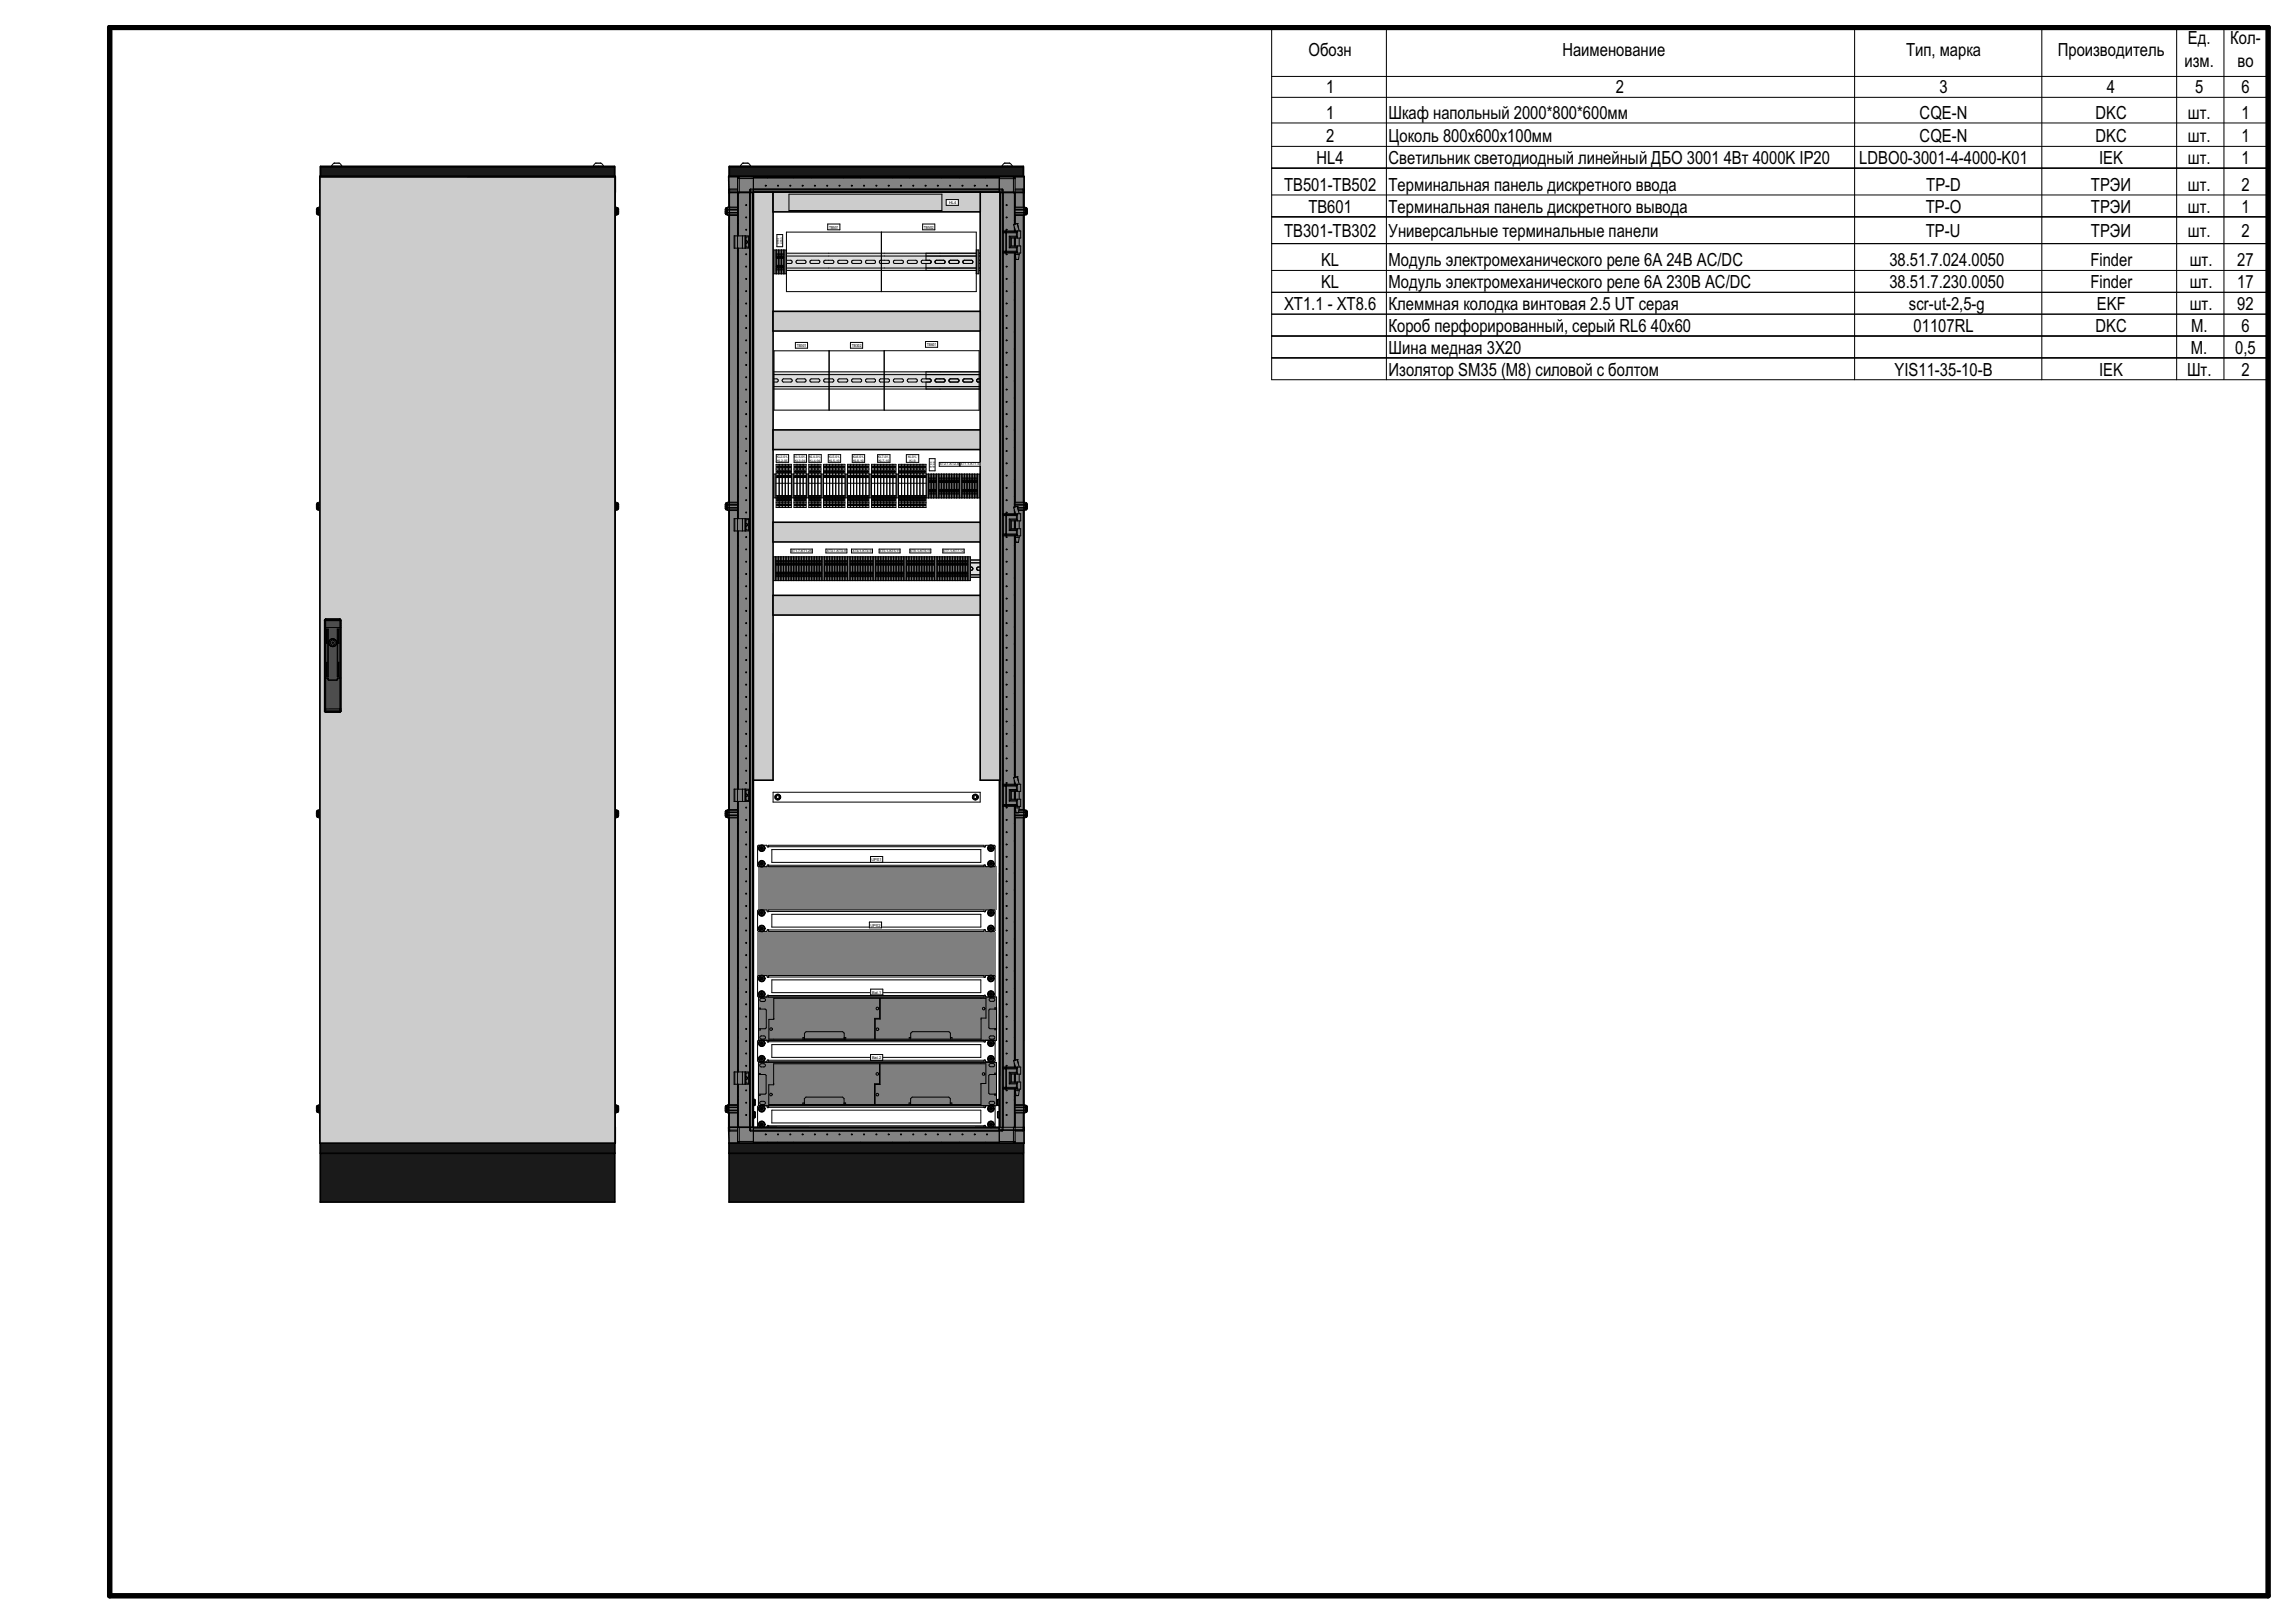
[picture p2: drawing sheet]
<svg xmlns="http://www.w3.org/2000/svg" width="420mm" height="297mm" viewBox="0 0 420 297" stroke-linecap="round" stroke-linejoin="round" font-family="sans-serif">
<defs><g id="words">
<g font-size="3.3">
<text x="239.5" y="10.2">Обозн</text>
<text x="285.9" y="10.2">Наименование</text>
<text x="348.8" y="10.2">Тип, марка</text>
<text x="376.6" y="10.2">Производитель</text>
<text x="400.4" y="8.1">Ед.</text>
<text x="408.2" y="8.1">Кол-</text>
<text x="242.7" y="17.1">1</text>
<text x="295.7" y="17">2</text>
<text x="354.9" y="17.1">3</text>
<text x="385.6" y="17.1">4</text>
<text x="399.8" y="12.3">изм.</text>
<text x="401.7" y="17.1">5</text>
<text x="409.5" y="12.3">во</text>
<text x="410.2" y="17.1">6</text>
<text x="242.7" y="21.7">1</text>
<text x="254.1" y="21.7">Шкаф напольный 2000*800*600мм</text>
<text x="351.3" y="21.7">CQE-N</text>
<text x="383.5" y="21.7">DKC</text>
<text x="400.4" y="21.7">шт.</text>
<text x="410.2" y="21.7">1</text>
<text x="242.7" y="26">2</text>
<text x="254.1" y="26">Цоколь 800х600х100мм</text>
<text x="351.3" y="26">CQE-N</text>
<text x="383.5" y="26">DKC</text>
<text x="400.4" y="26">шт.</text>
<text x="410.2" y="26">1</text>
<text x="235" y="34.9">TB501-TB502</text>
<text x="240.9" y="30">HL4</text>
<text x="254.1" y="30">Светильник светодиодный линейный ДБО 3001 4Вт 4000K IP20</text>
<text x="254.1" y="34.9">Терминальная панель дискретного ввода</text>
<text x="340.3" y="30">LDBO0-3001-4-4000-K01</text>
<text x="352.5" y="34.9">TP-D</text>
<text x="382.7" y="34.9">ТРЭИ</text>
<text x="384.2" y="30">IEK</text>
<text x="400.4" y="30">шт.</text>
<text x="400.4" y="34.9">шт.</text>
<text x="410.2" y="30">1</text>
<text x="410.2" y="34.9">2</text>
<text x="239.4" y="38.9">TB601</text>
<text x="254.1" y="38.9">Терминальная панель дискретного вывода</text>
<text x="352.4" y="38.9">TP-О</text>
<text x="382.7" y="38.9">ТРЭИ</text>
<text x="400.4" y="38.9">шт.</text>
<text x="410.2" y="38.9">1</text>
<text x="235" y="43.3">TB301-TB302</text>
<text x="254.1" y="43.3">Универсальные терминальные панели</text>
<text x="352.4" y="43.3">TP-U</text>
<text x="382.7" y="43.3">ТРЭИ</text>
<text x="400.4" y="43.3">шт.</text>
<text x="410.2" y="43.3">2</text>
<text x="241.8" y="52.7">KL</text>
<text x="241.8" y="48.8">KL</text>
<text x="254.1" y="52.7">Модуль электромеханического реле 6А 230В AC/DC</text>
<text x="254.1" y="48.7">Модуль электромеханического реле 6А 24В AC/DC</text>
<text x="345.8" y="52.7">38.51.7.230.0050</text>
<text x="345.8" y="48.7">38.51.7.024.0050</text>
<text x="382.6" y="48.7">Finder</text>
<text x="382.6" y="52.7">Finder</text>
<text x="400.7" y="52.7">шт.</text>
<text x="400.7" y="48.7">шт.</text>
<text x="409.4" y="52.7">17</text>
<text x="409.4" y="48.7">27</text>
<text x="235" y="56.7">XT1.1 - XT8.6</text>
<text x="254.1" y="56.7">Клеммная колодка винтовая 2.5 UT серая</text>
<text x="349.4" y="56.7">scr-ut-2,5-g</text>
<text x="383.8" y="56.7">EKF</text>
<text x="400.7" y="56.7">шт.</text>
<text x="409.4" y="56.7">92</text>
<text x="254.1" y="60.7">Короб перфорированный, серый RL6 40x60</text>
<text x="254.1" y="64.7">Шина медная 3Х20</text>
<text x="350.2" y="60.7">01107RL</text>
<text x="383.5" y="60.7">DKC</text>
<text x="401" y="64.7">М.</text>
<text x="401" y="60.7">М.</text>
<text x="409.1" y="64.7">0,5</text>
<text x="410.2" y="60.7">6</text>
<text x="254.1" y="68.7">Изолятор SM35 (М8) силовой с болтом</text>
<text x="346.7" y="68.7">YIS11-35-10-B</text>
<text x="384.2" y="68.7">IEK</text>
<text x="400.2" y="68.7">Шт.</text>
<text x="410.2" y="68.7">2</text>
</g>
<text font-size="1.4" fill="#fff" x="19.8" y="292.1">GSPublisherVersion 0.35.100.100</text>
<g font-size=".7">
<text x="151.7" y="41.9">TB501</text>
<text x="169.1" y="41.9">TB502</text>
<text x="173.7" y="37.3">HL4</text>
<text x="145.8" y="63.5">TB301</text>
<text x="155.9" y="63.5">TB302</text>
<text x="169.6" y="63.4">TB601</text>
<text x="159.5" y="157.5">UPS1</text>
<text x="159.3" y="169.5">UPS2</text>
<text x="159.6" y="181.8">Bat.1</text>
<text x="159.6" y="193.8">Bat.2</text>
</g>
<g font-size=".6">
<text x="142.1" y="83.7">KL2-01-</text>
<text x="145.4" y="83.7">KL3-01-</text>
<text x="148.1" y="83.7">KL4-01-</text>
<text x="151.6" y="83.7">KL5-01-</text>
<text x="156" y="83.7">KL6-01-</text>
<text x="160.6" y="83.7">KL7-01-</text>
<text x="166.2" y="83.7">Ki-01-</text>
<text x="142.2" y="84.5">KL2-05</text>
<text x="145.5" y="84.5">KL3-04</text>
<text x="148.2" y="84.5">KL4-04</text>
<text x="151.7" y="84.5">KL5-10</text>
<text x="156.1" y="84.5">KL6-10</text>
<text x="160.8" y="84.5">KL7-10</text>
<text x="166.5" y="84.5">Ki-9</text>
<text x="172" y="85.2">XT2.1-KT2.8 XT1.1-KT1.6</text>
<text x="144.8" y="101">XT1.7-KT1.26</text>
<text x="151.3" y="101">XT3.1-KT3.9</text>
<text x="156" y="101">XT4.1-KT4.9</text>
<text x="160.9" y="101">XT5.1-KT5.11</text>
<text x="166.5" y="101">XT6.1-KT6.11</text>
<text x="172.6" y="101">XT7.1-KT7.12</text>
</g>
<g font-size=".5">
<text x="142.6" y="44.7" transform="rotate(-90 142.6 44.7)">XT8.1</text>
<text x="143.2" y="44.7" transform="rotate(-90 143.2 44.7)">XT8.3</text>
<text x="170.5" y="85.7" transform="rotate(-90 170.5 85.7)">XT8.4</text>
<text x="171.1" y="85.7" transform="rotate(-90 171.1 85.7)">XT8.6</text>
</g>
</g></defs>
<path d="M20.1 5h395v287h-395z" fill="none" stroke="#000" stroke-width="1"/>
<g fill="none" stroke="#000" stroke-width=".18">
<path d="M232.7 5h182.4v64.5h-182.4zM232.7 14h182.4M232.7 17.8h182.4M253.7 5v64.5M339.4 5v64.5M373.7 5v64.5M398.3 5v64.5M407 5v64.5M232.7 22.5h182.4M232.7 26.8h182.4M232.7 30.8h182.4M232.7 35.7h182.4"/>
<path d="M232.7 39.7h182.4M232.7 57.5h182.4M232.7 44.6h182.4M232.7 49.5h182.4M232.7 53.5h182.4M232.7 61.5h182.4M232.7 65.5h182.4"/>
</g>
<g fill="#dfdfdf">
<path d="M141.5 46.4h37.8v3.1h-37.8z" fill-rule="evenodd"/>
<path d="M141.5 47.7h.7a.27 .27 0 0 1 .2 .2 .27 .27 0 0 1-.2 .3h-.7z" fill-rule="evenodd"/>
<path d="M169.5 46.4h9.9v3.1h-9.9z" fill-rule="evenodd"/>
<path d="M169.5 47.7h.7a.27 .27 0 0 1 .2 .2 .27 .27 0 0 1-.2 .3h-.7z" fill-rule="evenodd"/>
<path d="M141.5 68.1h37.8v3.1h-37.8z" fill-rule="evenodd"/>
<path d="M141.5 69.4h.7a.27 .27 0 0 1 .2 .2 .27 .27 0 0 1-.2 .3h-.7z" fill-rule="evenodd"/>
<path d="M169.5 68.1h9.9v3.1h-9.9z" fill-rule="evenodd"/>
<path d="M169.5 69.4h.7a.27 .27 0 0 1 .2 .2 .27 .27 0 0 1-.2 .3h-.7z" fill-rule="evenodd"/>
<path d="M141.5 87.4h37.8v3.1h-37.8z" fill-rule="evenodd"/>
<path d="M141.5 88.7h.7a.27 .27 0 0 1 .2 .2 .27 .27 0 0 1-.2 .3h-.7z" fill-rule="evenodd"/>
<path d="M169.5 87.4h9.9v3.1h-9.9z" fill-rule="evenodd"/>
<path d="M169.5 88.7h.7a.27 .27 0 0 1 .2 .2 .27 .27 0 0 1-.2 .3h-.7z" fill-rule="evenodd"/>
<path d="M141.5 102.5h37.8v3.1h-37.8z" fill-rule="evenodd"/>
<path d="M141.5 103.8h.7a.27 .27 0 0 1 .2 .3 .27 .27 0 0 1-.2 .2h-.7z" fill-rule="evenodd"/>
<path d="M169.5 102.5h9.9v3.1h-9.9z" fill-rule="evenodd"/>
<path d="M169.5 103.8h.7a.27 .27 0 0 1 .2 .3 .27 .27 0 0 1-.2 .2h-.7z" fill-rule="evenodd"/>
</g>
<g fill="none" stroke="#000" stroke-width=".18">
<path d="M141.5 46.9h37.9M141.5 49h37.9M143.2 47.7l.2-.1h1.3l.3 .3-.2 .3h-1.4l-.3-.2zM145.7 47.7l.2-.1h1.4l.2 .3-.2 .3h-1.4l-.2-.2zM148.3 47.7l.2-.1h1.3l.2 .3-.2 .3h-1.4l-.2-.2zM150.8 47.7l.2-.1h1.3l.3 .3-.2 .3h-1.4l-.2-.2zM153.4 47.7l.2-.1h1.3l.2 .3-.2 .3h-1.4l-.2-.2zM155.9 47.7l.2-.1h1.3l.3 .3-.2 .3h-1.4l-.2-.2zM158.5 47.7l.2-.1h1.3l.2 .3-.2 .3h-1.4l-.2-.2zM161 47.7l.2-.1h1.3l.3 .3-.2 .3h-1.5l-.2-.2zM163.6 47.7l.1-.1h1.4l.2 .3-.2 .3h-1.4l-.2-.2zM166.1 47.7l.2-.1h1.3l.3 .3-.2 .3h-1.5l-.2-.2z"/>
<path d="M168.6 47.7l.2-.1h1.4l.2 .3-.2 .3h-1.4l-.2-.2zM169.5 46.3v1.3M169.5 48.2v1.3M171.1 47.9l.3-.3h1.3l.2 .2v.3l-.2 .1h-1.4M171.1 47.9l.1 .2M171.2 48.1l.1 .1M171.4 47.6l-.3 .3M173.7 47.9l.2-.3h1.4l.2 .3M173.7 47.9v.2M173.7 48.1l.2 .1M173.9 47.6l-.2 .3M175.2 47.6l.3 .3"/>
<path d="M175.5 47.9l-.2 .3h-1.4l-.2-.1M176.3 47.7l-.1 .3 .2 .2M176.3 47.7l.2-.1h1.3l.2 .1M178 47.7v.3l-.2 .2M178 47.7v.3l-.2 .2h-1.4M178.8 48.1l.6 .1M178.8 48.1l.2 .1M179 47.6l-.2 .2v.3M179.4 46.3h-37.9v1.3h.7l.2 .3-.2 .3h-.7v1.3h37.9M179.4 47.6l-.5 .1-.2 .1 .1 .3M141.5 68.6h37.9M141.5 70.7h37.9"/>
<path d="M143.2 69.4l.2-.1h1.3l.3 .3-.2 .3h-1.4l-.3-.2zM145.7 69.4l.2-.1h1.4l.2 .3-.2 .3h-1.4l-.2-.2zM148.3 69.4l.2-.1h1.3l.2 .3-.2 .3h-1.4l-.2-.2zM150.8 69.4l.2-.1h1.3l.3 .3-.2 .3h-1.4l-.2-.2zM153.4 69.4l.2-.1h1.3l.2 .3-.2 .3h-1.4l-.2-.2zM155.9 69.4l.2-.1h1.3l.3 .3-.2 .3h-1.4l-.2-.2zM158.5 69.4l.2-.1h1.3l.2 .3-.2 .3h-1.4l-.2-.2zM161 69.4l.2-.1h1.3l.3 .3-.2 .3h-1.5l-.2-.2zM163.6 69.4l.1-.1h1.4l.2 .3-.2 .3h-1.4l-.2-.2zM166.1 69.4l.2-.1h1.3l.3 .3-.2 .3h-1.5l-.2-.2zM168.6 69.4l.2-.1h1.4l.2 .3-.2 .3h-1.4l-.2-.2zM169.5 68v1.3"/>
<path d="M169.5 69.9v1.3M171.1 69.6l.3-.3h1.3l.2 .2v.3l-.2 .1h-1.4M171.1 69.6l.1 .2M171.2 69.8l.1 .1M171.4 69.3l-.3 .3M173.7 69.6l.2-.3h1.4l.2 .3M173.7 69.6v.2M173.7 69.8l.2 .1M173.9 69.3l-.2 .3M175.2 69.3l.3 .3M175.5 69.6l-.2 .3h-1.4l-.2-.1M176.3 69.4l-.1 .3 .2 .2"/>
<path d="M176.3 69.4l.2-.1h1.3l.2 .1M178 69.4v.3l-.2 .2M178 69.4v.3l-.2 .2h-1.4M178.8 69.8l.6 .1M178.8 69.8l.2 .1M179 69.3l-.2 .2v.3M179.4 68h-37.9v1.3h.7l.2 .3-.2 .3h-.7v1.3h37.9M179.4 69.3l-.5 .1-.2 .1 .1 .3M141.5 87.9h37.9M141.5 90.1h37.9M143.2 88.7l.2-.1h1.3l.3 .3-.2 .3h-1.4l-.3-.2zM145.9 88.6h1.4l.1 .1 .1 .3-.2 .2h-1.4l-.2-.3 .2-.3"/>
<path d="M148.3 88.7l.2-.1h1.3l.2 .3-.2 .3h-1.4l-.2-.2zM150.8 88.7l.2-.1h1.4l.2 .3-.2 .3h-1.4l-.2-.2zM153.4 88.7l.2-.1h1.3l.2 .3-.2 .3h-1.4l-.2-.2zM155.9 88.7l.2-.1h1.3l.3 .3-.2 .3h-1.4l-.2-.2zM158.5 88.7l.2-.1h1.3l.2 .3-.2 .3h-1.4l-.2-.2zM161 88.7l.2-.1h1.3l.3 .3-.2 .3h-1.5l-.2-.2zM163.6 88.7l.1-.1h1.4l.2 .3-.2 .3h-1.4l-.2-.2zM166.1 88.7l.2-.1h1.3l.3 .3-.2 .3h-1.5l-.2-.2zM168.6 88.7l.2-.1h1.4l.2 .3-.2 .3h-1.4l-.2-.2zM169.5 87.3v1.3M169.5 89.2v1.3M171.1 88.9l.3-.3h1.3l.2 .2v.3l-.2 .1h-1.4"/>
<path d="M171.1 88.9l.1 .2M171.2 89.1l.1 .1M171.4 88.6l-.3 .3M173.7 88.9l.2-.3h1.4l.2 .3M173.7 88.9v.2M173.7 89.1l.2 .1M173.9 88.6l-.2 .3M175.2 88.6l.3 .3M175.5 88.9l-.2 .3h-1.4l-.2-.1M176.3 88.7l-.1 .3 .2 .2M176.3 88.7l.2-.1h1.3l.2 .1M178 88.7v.3l-.2 .2"/>
<path d="M178 88.7v.3l-.2 .2h-1.4M178.8 89.1l.6 .1M178.8 89.1l.2 .1M179 88.6l-.2 .2v.3M179.4 87.3h-37.9v1.3h.7l.2 .3-.2 .3h-.7v1.3h37.9M179.4 88.6l-.5 .1-.2 .1 .1 .3M141.5 103h37.9M141.5 105.2h37.9M143.2 103.9l.2-.1h1.3l.3 .3-.2 .3h-1.4l-.3-.2zM145.7 103.9l.2-.1h1.4l.2 .3-.2 .3h-1.4l-.2-.2zM148.3 103.9l.2-.1h1.3l.2 .3-.2 .3h-1.4l-.2-.2zM150.8 103.9l.2-.1h1.3l.3 .3-.2 .3h-1.4l-.2-.2z"/>
<path d="M153.4 103.9l.2-.1h1.3l.2 .3-.2 .3h-1.4l-.2-.2zM155.9 103.9l.2-.1h1.3l.3 .3-.2 .3h-1.4l-.2-.2zM158.5 103.9l.2-.1h1.3l.2 .3-.2 .3h-1.4l-.2-.2zM161 103.9l.2-.1h1.3l.3 .3-.2 .3h-1.5l-.2-.2zM163.6 103.9l.1-.1h1.4l.2 .3-.2 .3h-1.4l-.2-.2zM166.1 103.9l.2-.1h1.3l.3 .3-.2 .3h-1.5l-.2-.2zM168.6 103.9l.2-.1h1.4l.2 .3-.2 .3h-1.4l-.2-.2zM169.5 102.5v1.3M169.5 104.4v1.2M171.1 104.1l.3-.3h1.3l.2 .2v.2l-.2 .2h-1.4M171.1 104.1l.1 .1M171.2 104.2l.1 .2"/>
<path d="M171.4 103.8l-.3 .3M173.7 104.1l.2-.3h1.4l.2 .3M173.7 104.1v.1M173.7 104.2l.2 .2M173.9 103.8l-.2 .3M175.2 103.8l.3 .3M175.5 104.1l-.2 .3h-1.4l-.2-.2M176.3 103.9l-.1 .3 .2 .2M176.3 103.9l.2-.1h1.3l.2 .1M178 103.9v.3l-.2 .2M178 103.9v.3l-.2 .2h-1.4M178.8 104.2l.6 .2"/>
<path d="M178.8 104.2l.2 .2M179 103.8l-.2 .2v.2M179.4 102.5h-37.9v1.3h.7l.2 .3-.2 .3h-.7v1.2h37.9M179.4 103.8h-.5l-.2 .2 .1 .2"/>
</g>
<path d="M58.6 209.2h53.9v10.8h-53.9z" fill-rule="evenodd" fill="#1a1a1a"/>
<path d="M58.6 209.2h53.9v10.8h-53.9z" fill="none" stroke="#000" stroke-width=".3"/>
<path d="M58.7 30.4h53.8v2h-53.8z" fill-rule="evenodd" fill="#1a1a1a"/>
<path d="M58.7 30.4h53.8v2h-53.8z" fill="none" stroke="#000" stroke-width=".3"/>
<path d="M58.7 32.4h4.4v174.6h-4.5z" fill-rule="evenodd" fill="#838383"/>
<path d="M58.7 32.4h4.4v174.6h-4.5z" fill="none" stroke="#000" stroke-width=".3"/>
<path d="M58.5 206.3h54.1v2.9h-54z" fill-rule="evenodd" fill="#838383"/>
<path d="M58.5 206.3h54.1v2.9h-54z" fill="none" stroke="#000" stroke-width=".3"/>
<path d="M108.2 32.4h4.4v174.4h-4.5z" fill-rule="evenodd" fill="#838383"/>
<path d="M108.2 32.4h4.4v174.4h-4.5z" fill="none" stroke="#000" stroke-width=".3"/>
<path d="M58.5 32.3h54.1v2.9h-54z" fill-rule="evenodd" fill="#838383"/>
<path d="M58.5 32.3h54.1v2.9h-54z" fill="none" stroke="#000" stroke-width=".3"/>
<g fill="#6a6a6a">
<path d="M143.5 45.7h.4v4.4h-.4z" fill-rule="evenodd"/>
<path d="M143.8 47v.2l-.1-.1z" fill-rule="evenodd"/>
<path d="M142.1 45.7h.4v4.4h-.4z" fill-rule="evenodd"/>
<path d="M142.1 48.6l.2 .2-.2 .1z" fill-rule="evenodd"/>
<path d="M142.1 48.6l.2 .2-.2 .1z" fill-rule="evenodd"/>
<path d="M142.1 48.9l.2-.1 .1 .1z" fill-rule="evenodd"/>
<path d="M142.1 48.6h.3l-.1 .1z" fill-rule="evenodd"/>
<path d="M142.3 48.8l.1-.2v.3z" fill-rule="evenodd"/>
<path d="M142.1 46.9l.2 .2-.2 .1z" fill-rule="evenodd"/>
<path d="M142.1 47.2l.2-.1 .1 .1z" fill-rule="evenodd"/>
<path d="M142.1 46.9h.3l-.1 .2z" fill-rule="evenodd"/>
<path d="M142.3 47.1l.1-.2v.3z" fill-rule="evenodd"/>
<path d="M141.6 45.7h.4v4.4h-.4z" fill-rule="evenodd"/>
<path d="M141.8 47.1l.2-.1v.2z" fill-rule="evenodd"/>
<path d="M142.5 45.7h.5v4.4h-.5z" fill-rule="evenodd"/>
<path d="M142.6 48.6l.1 .2-.1 .1z" fill-rule="evenodd"/>
<path d="M142.6 48.6l.1 .2-.1 .1z" fill-rule="evenodd"/>
<path d="M142.6 48.9l.2-.1 .1 .1z" fill-rule="evenodd"/>
<path d="M142.6 48.6h.3l-.1 .1z" fill-rule="evenodd"/>
<path d="M142.9 48.6v.3l-.1-.1z" fill-rule="evenodd"/>
<path d="M142.6 46.9l.1 .2-.1 .1z" fill-rule="evenodd"/>
<path d="M142.6 47.2l.2-.1 .1 .1z" fill-rule="evenodd"/>
<path d="M142.6 46.9h.3l-.1 .2z" fill-rule="evenodd"/>
<path d="M142.9 46.9v.3l-.1-.1z" fill-rule="evenodd"/>
<path d="M143 45.7h.4v4.4h-.4z" fill-rule="evenodd"/>
<path d="M143.1 48.6l.1 .2-.1 .1z" fill-rule="evenodd"/>
<path d="M143.1 48.6l.1 .2-.1 .1z" fill-rule="evenodd"/>
<path d="M143.1 48.9l.1-.1 .2 .1z" fill-rule="evenodd"/>
<path d="M143.1 48.6h.3l-.2 .1z" fill-rule="evenodd"/>
<path d="M143.4 48.6v.3l-.2-.1z" fill-rule="evenodd"/>
<path d="M143.1 46.9l.1 .2-.1 .1z" fill-rule="evenodd"/>
<path d="M143.1 47.2l.1-.1 .2 .1z" fill-rule="evenodd"/>
<path d="M143.1 46.9h.3l-.2 .2z" fill-rule="evenodd"/>
<path d="M143.4 46.9v.3l-.2-.1z" fill-rule="evenodd"/>
<path d="M171.4 86.8h.4v4.3h-.4z" fill-rule="evenodd"/>
<path d="M171.7 88v.2l-.1-.1z" fill-rule="evenodd"/>
<path d="M169.9 86.8h.5v4.3h-.5z" fill-rule="evenodd"/>
<path d="M170 89.6l.2 .2-.2 .1z" fill-rule="evenodd"/>
<path d="M170 89.6l.2 .2-.2 .1z" fill-rule="evenodd"/>
<path d="M170 89.9l.2-.1 .1 .1z" fill-rule="evenodd"/>
<path d="M170 89.6h.3l-.1 .2z" fill-rule="evenodd"/>
<path d="M170.3 89.6v.3l-.1-.1z" fill-rule="evenodd"/>
<path d="M170 88l.2 .1-.2 .1z" fill-rule="evenodd"/>
<path d="M170 88.2l.2-.1 .1 .1z" fill-rule="evenodd"/>
<path d="M170 88l.3-.1-.1 .2z" fill-rule="evenodd"/>
<path d="M170.3 88v.2l-.1-.1z" fill-rule="evenodd"/>
<path d="M170.4 86.8h.5v4.3h-.5z" fill-rule="evenodd"/>
<path d="M170.5 89.6l.1 .2-.1 .1z" fill-rule="evenodd"/>
<path d="M170.5 89.6l.1 .2-.1 .1z" fill-rule="evenodd"/>
<path d="M170.5 89.9l.1-.1 .2 .1z" fill-rule="evenodd"/>
<path d="M170.5 89.6h.3l-.2 .2z" fill-rule="evenodd"/>
<path d="M170.7 89.8l.1-.2v.3z" fill-rule="evenodd"/>
<path d="M170.5 88l.1 .1-.1 .1z" fill-rule="evenodd"/>
<path d="M170.5 88.2l.1-.1 .2 .1z" fill-rule="evenodd"/>
<path d="M170.5 88l.3-.1-.2 .2z" fill-rule="evenodd"/>
<path d="M170.7 88.1l.1-.1v.2z" fill-rule="evenodd"/>
<path d="M170.9 86.8h.4v4.3h-.4z" fill-rule="evenodd"/>
<path d="M171 89.6l.1 .2-.1 .1z" fill-rule="evenodd"/>
<path d="M171 89.6l.1 .2-.1 .1z" fill-rule="evenodd"/>
<path d="M171 89.9l.1-.1 .1 .1z" fill-rule="evenodd"/>
<path d="M171 89.6h.3l-.2 .2z" fill-rule="evenodd"/>
<path d="M171.3 89.6v.3l-.2-.1z" fill-rule="evenodd"/>
<path d="M171 88l.1 .1-.1 .1z" fill-rule="evenodd"/>
<path d="M171 88.2l.1-.1 .1 .1z" fill-rule="evenodd"/>
<path d="M171 88l.3-.1-.2 .2z" fill-rule="evenodd"/>
<path d="M171.3 88v.2l-.2-.1z" fill-rule="evenodd"/>
<path d="M141.6 86.7h.4v4.4h-.4z" fill-rule="evenodd"/>
<path d="M141.9 88v.2l-.1-.1z" fill-rule="evenodd"/>
<path d="M171.8 86.8h.5v4.3h-.5z" fill-rule="evenodd"/>
<path d="M171.9 89.6l.1 .2-.1 .1z" fill-rule="evenodd"/>
<path d="M171.9 89.6l.1 .2-.1 .1z" fill-rule="evenodd"/>
<path d="M171.9 89.9l.2-.1 .1 .1z" fill-rule="evenodd"/>
<path d="M171.9 89.6h.3l-.1 .2z" fill-rule="evenodd"/>
<path d="M172.2 89.6v.3l-.1-.1z" fill-rule="evenodd"/>
<path d="M171.9 88l.1 .1-.1 .1z" fill-rule="evenodd"/>
<path d="M171.9 88.2l.2-.1 .1 .1z" fill-rule="evenodd"/>
<path d="M171.9 88l.3-.1-.1 .2z" fill-rule="evenodd"/>
<path d="M172.2 88v.2l-.1-.1z" fill-rule="evenodd"/>
</g>
<path d="M133.4 209.2h53.9v10.8h-53.9z" fill-rule="evenodd" fill="#1a1a1a"/>
<path d="M133.4 209.2h53.9v10.8h-53.9z" fill="none" stroke="#000" stroke-width=".3"/>
<path d="M133.5 30.4h53.8v2h-53.8z" fill-rule="evenodd" fill="#1a1a1a"/>
<path d="M133.5 30.4h53.8v2h-53.8z" fill="none" stroke="#000" stroke-width=".3"/>
<path d="M133.5 32.4h4.4v174.6h-4.5z" fill-rule="evenodd" fill="#838383"/>
<path d="M133.5 32.4h4.4v174.6h-4.5z" fill="none" stroke="#000" stroke-width=".3"/>
<path d="M133.4 206.3h54v2.9h-54z" fill-rule="evenodd" fill="#838383"/>
<path d="M133.4 206.3h54v2.9h-54z" fill="none" stroke="#000" stroke-width=".3"/>
<path d="M183 32.4h4.4v174.4h-4.5z" fill-rule="evenodd" fill="#838383"/>
<path d="M183 32.4h4.4v174.4h-4.5z" fill="none" stroke="#000" stroke-width=".3"/>
<path d="M133.4 32.3h54v2.9h-54z" fill-rule="evenodd" fill="#838383"/>
<path d="M133.4 32.3h54v2.9h-54z" fill="none" stroke="#000" stroke-width=".3"/>
<g fill="#6a6a6a">
<path d="M178.7 45.7h.4v4.4h-.4z" fill-rule="evenodd"/>
<path d="M179 47v.2l-.1-.1z" fill-rule="evenodd"/>
<path d="M144.8 86.7h.5v4.4h-.5z" fill-rule="evenodd"/>
<path d="M145.2 88v.2l-.1-.1z" fill-rule="evenodd"/>
<path d="M147.5 86.7h.5v4.4h-.5z" fill-rule="evenodd"/>
<path d="M147.9 88v.2l-.1-.1z" fill-rule="evenodd"/>
<path d="M150.3 86.7h.4v4.4h-.4z" fill-rule="evenodd"/>
<path d="M150.6 88v.2l-.1-.1z" fill-rule="evenodd"/>
<path d="M154.6 86.8h.5v4.3h-.5z" fill-rule="evenodd"/>
<path d="M155 88v.2l-.1-.1z" fill-rule="evenodd"/>
<path d="M159 86.8h.5v4.3h-.5z" fill-rule="evenodd"/>
<path d="M159.4 88v.2l-.1-.1z" fill-rule="evenodd"/>
<path d="M164 86.8h.4v4.3h-.4z" fill-rule="evenodd"/>
<path d="M164.4 88v.2l-.2-.1z" fill-rule="evenodd"/>
<path d="M169.5 86.8h.4v4.3h-.4z" fill-rule="evenodd"/>
<path d="M169.9 88v.2l-.2-.1z" fill-rule="evenodd"/>
<path d="M172.3 86.8h.4v4.3h-.4z" fill-rule="evenodd"/>
<path d="M172.4 89.6l.1 .2-.1 .1z" fill-rule="evenodd"/>
<path d="M172.4 89.6l.1 .2-.1 .1z" fill-rule="evenodd"/>
<path d="M172.4 89.9l.1-.1 .2 .1z" fill-rule="evenodd"/>
<path d="M172.4 89.6h.3l-.2 .2z" fill-rule="evenodd"/>
<path d="M172.7 89.6v.3l-.2-.1z" fill-rule="evenodd"/>
<path d="M172.4 88l.1 .1-.1 .1z" fill-rule="evenodd"/>
<path d="M172.4 88.2l.1-.1 .2 .1z" fill-rule="evenodd"/>
<path d="M172.4 88l.3-.1-.2 .2z" fill-rule="evenodd"/>
<path d="M172.7 88v.2l-.2-.1z" fill-rule="evenodd"/>
<path d="M172.8 86.8h.4v4.3h-.4z" fill-rule="evenodd"/>
<path d="M172.8 89.6l.2 .2-.2 .1z" fill-rule="evenodd"/>
<path d="M172.8 89.6l.2 .2-.2 .1z" fill-rule="evenodd"/>
<path d="M172.9 89.9l.1-.1 .1 .1z" fill-rule="evenodd"/>
<path d="M172.9 89.6h.2l-.1 .2z" fill-rule="evenodd"/>
<path d="M173.1 89.6v.3l-.1-.1z" fill-rule="evenodd"/>
<path d="M172.8 88l.2 .1-.2 .1z" fill-rule="evenodd"/>
<path d="M172.9 88.2l.1-.1 .1 .1z" fill-rule="evenodd"/>
<path d="M172.9 88l.2-.1-.1 .2z" fill-rule="evenodd"/>
<path d="M173.1 88v.2l-.1-.1z" fill-rule="evenodd"/>
<path d="M173.2 86.8h.5v4.3h-.5z" fill-rule="evenodd"/>
<path d="M173.3 89.6l.1 .2-.1 .1z" fill-rule="evenodd"/>
<path d="M173.3 89.6l.1 .2-.1 .1z" fill-rule="evenodd"/>
<path d="M173.3 89.9l.2-.1 .1 .1z" fill-rule="evenodd"/>
<path d="M173.3 89.6h.3l-.1 .2z" fill-rule="evenodd"/>
<path d="M173.6 89.6v.3l-.1-.1z" fill-rule="evenodd"/>
<path d="M173.3 88l.1 .1-.1 .1z" fill-rule="evenodd"/>
<path d="M173.3 88.2l.2-.1 .1 .1z" fill-rule="evenodd"/>
<path d="M173.3 88l.3-.1-.1 .2z" fill-rule="evenodd"/>
<path d="M173.6 88v.2l-.1-.1z" fill-rule="evenodd"/>
<path d="M173.7 86.8h.5v4.3h-.5z" fill-rule="evenodd"/>
<path d="M173.8 89.6l.1 .2-.1 .1z" fill-rule="evenodd"/>
<path d="M173.8 89.6l.1 .2-.1 .1z" fill-rule="evenodd"/>
<path d="M173.9 89.8l.2 .1h-.3z" fill-rule="evenodd"/>
<path d="M173.8 89.6h.3l-.2 .2z" fill-rule="evenodd"/>
<path d="M173.9 89.8l.2-.2v.3z" fill-rule="evenodd"/>
<path d="M173.8 88l.1 .1-.1 .1z" fill-rule="evenodd"/>
<path d="M173.9 88.1l.2 .1h-.3z" fill-rule="evenodd"/>
<path d="M173.8 88l.3-.1-.2 .2z" fill-rule="evenodd"/>
<path d="M173.9 88.1l.2-.1v.2z" fill-rule="evenodd"/>
<path d="M174.2 86.8h.4v4.3h-.4z" fill-rule="evenodd"/>
<path d="M174.2 89.6l.2 .2-.2 .1z" fill-rule="evenodd"/>
<path d="M174.2 89.6l.2 .2-.2 .1z" fill-rule="evenodd"/>
<path d="M174.3 89.9l.1-.1 .1 .1z" fill-rule="evenodd"/>
<path d="M174.3 89.6h.2l-.1 .2z" fill-rule="evenodd"/>
<path d="M174.5 89.6v.3l-.1-.1z" fill-rule="evenodd"/>
<path d="M174.2 88l.2 .1-.2 .1z" fill-rule="evenodd"/>
<path d="M174.3 88.2l.1-.1 .1 .1z" fill-rule="evenodd"/>
<path d="M174.3 88l.2-.1-.1 .2z" fill-rule="evenodd"/>
<path d="M174.5 88v.2l-.1-.1z" fill-rule="evenodd"/>
<path d="M174.6 86.8h.5v4.3h-.5z" fill-rule="evenodd"/>
<path d="M174.7 89.6l.2 .2-.2 .1z" fill-rule="evenodd"/>
<path d="M174.7 89.6l.2 .2-.2 .1z" fill-rule="evenodd"/>
<path d="M174.7 89.9l.2-.1 .1 .1z" fill-rule="evenodd"/>
<path d="M174.7 89.6h.3l-.1 .2z" fill-rule="evenodd"/>
<path d="M175 89.6v.3l-.1-.1z" fill-rule="evenodd"/>
<path d="M174.7 88l.2 .1-.2 .1z" fill-rule="evenodd"/>
<path d="M174.7 88.2l.2-.1 .1 .1z" fill-rule="evenodd"/>
<path d="M174.7 88l.3-.1-.1 .2z" fill-rule="evenodd"/>
<path d="M175 88v.2l-.1-.1z" fill-rule="evenodd"/>
<path d="M175.1 86.8h.5v4.3h-.5z" fill-rule="evenodd"/>
<path d="M175.2 89.6l.1 .2-.1 .1z" fill-rule="evenodd"/>
<path d="M175.2 89.6l.1 .2-.1 .1z" fill-rule="evenodd"/>
<path d="M175.2 89.9l.1-.1 .2 .1z" fill-rule="evenodd"/>
<path d="M175.2 89.6h.3l-.2 .2z" fill-rule="evenodd"/>
<path d="M175.5 89.6v.3l-.2-.1z" fill-rule="evenodd"/>
<path d="M175.2 88l.1 .1-.1 .1z" fill-rule="evenodd"/>
<path d="M175.2 88.2l.1-.1 .2 .1z" fill-rule="evenodd"/>
<path d="M175.2 88l.3-.1-.2 .2z" fill-rule="evenodd"/>
<path d="M175.5 88v.2l-.2-.1z" fill-rule="evenodd"/>
<path d="M175.6 86.8h.4v4.3h-.4z" fill-rule="evenodd"/>
<path d="M175.9 88v.2l-.1-.1z" fill-rule="evenodd"/>
<path d="M141.5 101.9h.5v4.3h-.5z" fill-rule="evenodd"/>
<path d="M141.9 103.1v.3l-.2-.2z" fill-rule="evenodd"/>
<path d="M176 86.8h.5v4.3h-.5z" fill-rule="evenodd"/>
<path d="M176.1 89.6l.2 .2-.2 .1z" fill-rule="evenodd"/>
<path d="M176.1 89.6l.2 .2-.2 .1z" fill-rule="evenodd"/>
<path d="M176.1 89.9l.2-.1 .1 .1z" fill-rule="evenodd"/>
<path d="M176.1 89.6h.3l-.1 .2z" fill-rule="evenodd"/>
<path d="M176.3 89.8l.1-.2v.3z" fill-rule="evenodd"/>
<path d="M176.1 88l.2 .1-.2 .1z" fill-rule="evenodd"/>
<path d="M176.1 88.2l.2-.1 .1 .1z" fill-rule="evenodd"/>
<path d="M176.1 88l.3-.1-.1 .2z" fill-rule="evenodd"/>
<path d="M176.3 88.1l.1-.1v.2z" fill-rule="evenodd"/>
<path d="M176.5 86.8h.5v4.3h-.5z" fill-rule="evenodd"/>
<path d="M176.6 89.6l.1 .2-.1 .1z" fill-rule="evenodd"/>
<path d="M176.6 89.6l.1 .2-.1 .1z" fill-rule="evenodd"/>
<path d="M176.6 89.9l.1-.1 .2 .1z" fill-rule="evenodd"/>
<path d="M176.6 89.6h.3l-.2 .2z" fill-rule="evenodd"/>
<path d="M176.9 89.6v.3l-.2-.1z" fill-rule="evenodd"/>
<path d="M176.6 88l.1 .1-.1 .1z" fill-rule="evenodd"/>
<path d="M176.6 88.2l.1-.1 .2 .1z" fill-rule="evenodd"/>
<path d="M176.6 88l.3-.1-.2 .2z" fill-rule="evenodd"/>
<path d="M176.9 88v.2l-.2-.1z" fill-rule="evenodd"/>
<path d="M177 86.8h.4v4.3h-.4z" fill-rule="evenodd"/>
<path d="M177.1 89.6l.1 .2-.1 .1z" fill-rule="evenodd"/>
<path d="M177.1 89.6l.1 .2-.1 .1z" fill-rule="evenodd"/>
<path d="M177.1 89.9l.1-.1 .1 .1z" fill-rule="evenodd"/>
<path d="M177.1 89.6h.2l-.1 .2z" fill-rule="evenodd"/>
<path d="M177.2 89.8l.2-.2v.3z" fill-rule="evenodd"/>
<path d="M177.1 88l.1 .1-.1 .1z" fill-rule="evenodd"/>
<path d="M177.1 88.2l.1-.1 .1 .1z" fill-rule="evenodd"/>
<path d="M177.1 88l.2-.1-.1 .2z" fill-rule="evenodd"/>
<path d="M177.2 88.1l.2-.1v.2z" fill-rule="evenodd"/>
<path d="M177.4 86.8h.5v4.3h-.5z" fill-rule="evenodd"/>
<path d="M177.5 89.6l.2 .2-.2 .1z" fill-rule="evenodd"/>
<path d="M177.5 89.6l.2 .2-.2 .1z" fill-rule="evenodd"/>
<path d="M177.5 89.9l.2-.1 .1 .1z" fill-rule="evenodd"/>
<path d="M177.5 89.6h.3l-.1 .2z" fill-rule="evenodd"/>
<path d="M177.8 89.6v.3l-.1-.1z" fill-rule="evenodd"/>
<path d="M177.5 88l.2 .1-.2 .1z" fill-rule="evenodd"/>
<path d="M177.5 88.2l.2-.1 .1 .1z" fill-rule="evenodd"/>
<path d="M177.5 88l.3-.1-.1 .2z" fill-rule="evenodd"/>
<path d="M177.8 88v.2l-.1-.1z" fill-rule="evenodd"/>
<path d="M177.9 86.8h.5v4.3h-.5z" fill-rule="evenodd"/>
<path d="M178 89.6l.1 .2-.1 .1z" fill-rule="evenodd"/>
<path d="M178 89.6l.1 .2-.1 .1z" fill-rule="evenodd"/>
<path d="M178 89.9l.1-.1 .2 .1z" fill-rule="evenodd"/>
<path d="M178 89.6h.3l-.2 .2z" fill-rule="evenodd"/>
<path d="M178.3 89.6v.3l-.1-.1z" fill-rule="evenodd"/>
<path d="M178 88l.1 .1-.1 .1z" fill-rule="evenodd"/>
<path d="M178 88.2l.1-.1 .2 .1z" fill-rule="evenodd"/>
<path d="M178 88l.3-.1-.2 .2z" fill-rule="evenodd"/>
<path d="M178.3 88v.2l-.1-.1z" fill-rule="evenodd"/>
<path d="M178.4 86.8h.4v4.3h-.4z" fill-rule="evenodd"/>
<path d="M178.5 89.6l.1 .2-.1 .1z" fill-rule="evenodd"/>
<path d="M178.5 89.6l.1 .2-.1 .1z" fill-rule="evenodd"/>
<path d="M178.5 89.9l.1-.1 .1 .1z" fill-rule="evenodd"/>
<path d="M178.5 89.6h.2l-.1 .2z" fill-rule="evenodd"/>
<path d="M178.8 89.6v.3l-.2-.1z" fill-rule="evenodd"/>
<path d="M178.5 88l.1 .1-.1 .1z" fill-rule="evenodd"/>
<path d="M178.5 88.2l.1-.1 .1 .1z" fill-rule="evenodd"/>
<path d="M178.5 88l.2-.1-.1 .2z" fill-rule="evenodd"/>
<path d="M178.8 88v.2l-.2-.1z" fill-rule="evenodd"/>
<path d="M142 101.9h.4v4.3h-.4z" fill-rule="evenodd"/>
<path d="M142.1 104.8l.1 .1-.1 .1z" fill-rule="evenodd"/>
<path d="M142.1 104.8l.1 .1-.1 .1z" fill-rule="evenodd"/>
<path d="M142.2 104.9l.1 .1h-.2z" fill-rule="evenodd"/>
<path d="M142.1 104.8h.2l-.1 .1z" fill-rule="evenodd"/>
<path d="M142.4 104.8v.2l-.2-.1z" fill-rule="evenodd"/>
<path d="M142.1 103.1l.1 .1-.1 .2z" fill-rule="evenodd"/>
<path d="M142.2 103.2l.1 .2h-.2z" fill-rule="evenodd"/>
<path d="M142.1 103.1h.2l-.1 .1z" fill-rule="evenodd"/>
<path d="M142.4 103.1v.3l-.2-.2z" fill-rule="evenodd"/>
<path d="M142.9 101.9h.5v4.3h-.5z" fill-rule="evenodd"/>
<path d="M143 104.8l.1 .1-.1 .1z" fill-rule="evenodd"/>
<path d="M143 104.8l.1 .1-.1 .1z" fill-rule="evenodd"/>
<path d="M143.1 104.9l.2 .1h-.3z" fill-rule="evenodd"/>
<path d="M143 104.8h.3l-.2 .1z" fill-rule="evenodd"/>
<path d="M143.3 104.8v.2l-.1-.1z" fill-rule="evenodd"/>
<path d="M143 103.1l.1 .1-.1 .2z" fill-rule="evenodd"/>
<path d="M143.1 103.2l.2 .2h-.3z" fill-rule="evenodd"/>
<path d="M143 103.1h.3l-.2 .1z" fill-rule="evenodd"/>
<path d="M143.3 103.1v.3l-.1-.2z" fill-rule="evenodd"/>
<path d="M143.4 101.9h.4v4.3h-.4z" fill-rule="evenodd"/>
<path d="M143.5 104.8l.1 .1-.1 .1z" fill-rule="evenodd"/>
<path d="M143.5 104.8l.1 .1-.1 .1z" fill-rule="evenodd"/>
<path d="M143.6 104.9l.1 .1h-.2z" fill-rule="evenodd"/>
<path d="M143.5 104.8h.3l-.2 .1z" fill-rule="evenodd"/>
<path d="M143.8 104.8v.2l-.2-.1z" fill-rule="evenodd"/>
<path d="M143.5 103.1l.1 .1-.1 .2z" fill-rule="evenodd"/>
<path d="M143.6 103.2l.1 .2h-.2z" fill-rule="evenodd"/>
<path d="M143.5 103.1h.3l-.2 .1z" fill-rule="evenodd"/>
<path d="M143.6 103.2l.2-.1v.3z" fill-rule="evenodd"/>
<path d="M143.9 101.9h.4v4.3h-.4z" fill-rule="evenodd"/>
<path d="M143.9 104.8l.2 .1-.2 .1z" fill-rule="evenodd"/>
<path d="M143.9 104.8l.2 .1-.2 .1z" fill-rule="evenodd"/>
<path d="M144.1 104.9l.1 .1h-.3z" fill-rule="evenodd"/>
<path d="M143.9 104.8h.3l-.1 .1z" fill-rule="evenodd"/>
<path d="M144.2 104.8v.2l-.1-.1z" fill-rule="evenodd"/>
<path d="M143.9 103.1l.2 .1-.2 .2z" fill-rule="evenodd"/>
<path d="M144.1 103.2l.1 .2h-.3z" fill-rule="evenodd"/>
<path d="M143.9 103.1h.3l-.1 .1z" fill-rule="evenodd"/>
<path d="M144.2 103.1v.3l-.1-.2z" fill-rule="evenodd"/>
<path d="M144.3 101.9h.5v4.3h-.5z" fill-rule="evenodd"/>
<path d="M144.4 104.8l.1 .1-.1 .1z" fill-rule="evenodd"/>
<path d="M144.4 104.8l.1 .1-.1 .1z" fill-rule="evenodd"/>
<path d="M144.4 105l.2-.1 .1 .1z" fill-rule="evenodd"/>
<path d="M144.4 104.8h.3l-.1 .1z" fill-rule="evenodd"/>
<path d="M144.7 104.8v.2l-.1-.1z" fill-rule="evenodd"/>
<path d="M144.4 103.1l.1 .1-.1 .2z" fill-rule="evenodd"/>
<path d="M144.4 103.4l.2-.2 .1 .2z" fill-rule="evenodd"/>
<path d="M144.4 103.1h.3l-.1 .1z" fill-rule="evenodd"/>
<path d="M144.7 103.1v.3l-.1-.2z" fill-rule="evenodd"/>
<path d="M144.8 101.9h.4v4.3h-.4z" fill-rule="evenodd"/>
<path d="M144.9 104.8l.1 .1-.1 .1z" fill-rule="evenodd"/>
<path d="M144.9 104.8l.1 .1-.1 .1z" fill-rule="evenodd"/>
<path d="M144.9 105l.1-.1 .2 .1z" fill-rule="evenodd"/>
<path d="M144.9 104.8h.3l-.2 .1z" fill-rule="evenodd"/>
<path d="M145.2 104.8v.2l-.2-.1z" fill-rule="evenodd"/>
<path d="M144.9 103.1l.1 .1-.1 .2z" fill-rule="evenodd"/>
<path d="M144.9 103.4l.1-.2 .2 .2z" fill-rule="evenodd"/>
<path d="M144.9 103.1h.3l-.2 .1z" fill-rule="evenodd"/>
<path d="M145.2 103.1v.3l-.2-.2z" fill-rule="evenodd"/>
<path d="M145.3 101.9h.4v4.3h-.4z" fill-rule="evenodd"/>
<path d="M145.3 104.8l.2 .1-.2 .1z" fill-rule="evenodd"/>
<path d="M145.3 104.8l.2 .1-.2 .1z" fill-rule="evenodd"/>
<path d="M145.5 104.9l.1 .1h-.2z" fill-rule="evenodd"/>
<path d="M145.4 104.8h.2l-.1 .1z" fill-rule="evenodd"/>
<path d="M145.6 104.8v.2l-.1-.1z" fill-rule="evenodd"/>
<path d="M145.3 103.1l.2 .1-.2 .2z" fill-rule="evenodd"/>
<path d="M145.5 103.2l.1 .2h-.2z" fill-rule="evenodd"/>
<path d="M145.4 103.1h.2l-.1 .1z" fill-rule="evenodd"/>
<path d="M145.6 103.1v.3l-.1-.2z" fill-rule="evenodd"/>
<path d="M145.7 101.9h.5v4.3h-.5z" fill-rule="evenodd"/>
<path d="M145.8 104.8l.1 .1-.1 .1z" fill-rule="evenodd"/>
<path d="M145.8 104.8l.1 .1-.1 .1z" fill-rule="evenodd"/>
<path d="M145.8 105l.2-.1 .1 .1z" fill-rule="evenodd"/>
<path d="M145.8 104.8h.3l-.1 .1z" fill-rule="evenodd"/>
<path d="M146.1 104.8v.2l-.1-.1z" fill-rule="evenodd"/>
<path d="M145.8 103.1l.1 .1-.1 .2z" fill-rule="evenodd"/>
<path d="M145.8 103.4l.2-.2 .1 .2z" fill-rule="evenodd"/>
<path d="M145.8 103.1h.3l-.1 .1z" fill-rule="evenodd"/>
<path d="M146 103.2l.1-.1v.3z" fill-rule="evenodd"/>
<path d="M146.2 101.9h.5v4.3h-.5z" fill-rule="evenodd"/>
<path d="M146.3 104.8l.1 .1-.1 .1z" fill-rule="evenodd"/>
<path d="M146.3 104.8l.1 .1-.1 .1z" fill-rule="evenodd"/>
<path d="M146.4 104.9l.2 .1h-.3z" fill-rule="evenodd"/>
<path d="M146.3 104.8h.3l-.2 .1z" fill-rule="evenodd"/>
<path d="M146.6 104.8v.2l-.2-.1z" fill-rule="evenodd"/>
<path d="M146.3 103.1l.1 .1-.1 .2z" fill-rule="evenodd"/>
<path d="M146.4 103.2l.2 .2h-.3z" fill-rule="evenodd"/>
<path d="M146.3 103.1h.3l-.2 .1z" fill-rule="evenodd"/>
<path d="M146.6 103.1v.3l-.2-.2z" fill-rule="evenodd"/>
<path d="M146.7 101.9h.4v4.3h-.4z" fill-rule="evenodd"/>
<path d="M146.7 104.8l.2 .1-.2 .1z" fill-rule="evenodd"/>
<path d="M146.7 104.8l.2 .1-.2 .1z" fill-rule="evenodd"/>
<path d="M146.8 105l.1-.1 .1 .1z" fill-rule="evenodd"/>
<path d="M146.8 104.8h.2l-.1 .1z" fill-rule="evenodd"/>
<path d="M147 104.8v.2l-.1-.1z" fill-rule="evenodd"/>
<path d="M146.7 103.1l.2 .1-.2 .2z" fill-rule="evenodd"/>
<path d="M146.8 103.4l.1-.2 .1 .2z" fill-rule="evenodd"/>
<path d="M146.8 103.1h.2l-.1 .1z" fill-rule="evenodd"/>
<path d="M146.9 103.2l.1-.1v.3z" fill-rule="evenodd"/>
<path d="M147.1 101.9h.5v4.3h-.5z" fill-rule="evenodd"/>
<path d="M147.2 104.8l.2 .1-.2 .1z" fill-rule="evenodd"/>
<path d="M147.2 104.8l.2 .1-.2 .1z" fill-rule="evenodd"/>
<path d="M147.4 104.9l.1 .1h-.3z" fill-rule="evenodd"/>
<path d="M147.2 104.8h.3l-.1 .1z" fill-rule="evenodd"/>
<path d="M147.5 104.8v.2l-.1-.1z" fill-rule="evenodd"/>
<path d="M147.2 103.1l.2 .1-.2 .2z" fill-rule="evenodd"/>
<path d="M147.4 103.2l.1 .2h-.3z" fill-rule="evenodd"/>
<path d="M147.2 103.1h.3l-.1 .1z" fill-rule="evenodd"/>
<path d="M147.5 103.1v.3l-.1-.2z" fill-rule="evenodd"/>
<path d="M147.6 101.9h.5v4.3h-.5z" fill-rule="evenodd"/>
<path d="M147.7 104.8l.1 .1-.1 .1z" fill-rule="evenodd"/>
<path d="M147.7 104.8l.1 .1-.1 .1z" fill-rule="evenodd"/>
<path d="M147.7 105l.1-.1 .2 .1z" fill-rule="evenodd"/>
<path d="M147.7 104.8h.3l-.2 .1z" fill-rule="evenodd"/>
<path d="M148 104.8v.2l-.2-.1z" fill-rule="evenodd"/>
<path d="M147.7 103.1l.1 .1-.1 .2z" fill-rule="evenodd"/>
<path d="M147.7 103.4l.1-.2 .2 .2z" fill-rule="evenodd"/>
<path d="M147.7 103.1h.3l-.2 .1z" fill-rule="evenodd"/>
<path d="M148 103.1v.3l-.2-.2z" fill-rule="evenodd"/>
<path d="M148.1 101.9h.4v4.3h-.4z" fill-rule="evenodd"/>
<path d="M148.2 104.8l.1 .1-.1 .1z" fill-rule="evenodd"/>
<path d="M148.2 104.8l.1 .1-.1 .1z" fill-rule="evenodd"/>
<path d="M148.2 105l.1-.1 .1 .1z" fill-rule="evenodd"/>
<path d="M148.2 104.8h.2l-.1 .1z" fill-rule="evenodd"/>
<path d="M148.4 104.8v.2l-.1-.1z" fill-rule="evenodd"/>
<path d="M148.2 103.1l.1 .1-.1 .2z" fill-rule="evenodd"/>
<path d="M148.2 103.4l.1-.2 .1 .2z" fill-rule="evenodd"/>
<path d="M148.2 103.1h.2l-.1 .1z" fill-rule="evenodd"/>
<path d="M148.4 103.1v.3l-.1-.2z" fill-rule="evenodd"/>
<path d="M148.5 101.9h.5v4.3h-.5z" fill-rule="evenodd"/>
<path d="M148.6 104.8l.2 .1-.2 .1z" fill-rule="evenodd"/>
<path d="M148.6 104.8l.2 .1-.2 .1z" fill-rule="evenodd"/>
<path d="M148.8 104.9l.1 .1h-.3z" fill-rule="evenodd"/>
<path d="M148.6 104.8h.3l-.1 .1z" fill-rule="evenodd"/>
<path d="M148.9 104.8v.2l-.1-.1z" fill-rule="evenodd"/>
<path d="M148.6 103.1l.2 .1-.2 .2z" fill-rule="evenodd"/>
<path d="M148.8 103.2l.1 .2h-.3z" fill-rule="evenodd"/>
<path d="M148.6 103.1h.3l-.1 .1z" fill-rule="evenodd"/>
<path d="M148.9 103.1v.3l-.1-.2z" fill-rule="evenodd"/>
<path d="M149 101.9h.5v4.3h-.5z" fill-rule="evenodd"/>
<path d="M149.1 104.8l.1 .1-.1 .1z" fill-rule="evenodd"/>
<path d="M149.1 104.8l.1 .1-.1 .1z" fill-rule="evenodd"/>
<path d="M149.2 104.9l.2 .1h-.3z" fill-rule="evenodd"/>
<path d="M149.1 104.8h.3l-.2 .1z" fill-rule="evenodd"/>
<path d="M149.4 104.8v.2l-.2-.1z" fill-rule="evenodd"/>
<path d="M149.1 103.1l.1 .1-.1 .2z" fill-rule="evenodd"/>
<path d="M149.2 103.2l.2 .2h-.3z" fill-rule="evenodd"/>
<path d="M149.1 103.1h.3l-.2 .1z" fill-rule="evenodd"/>
<path d="M149.2 103.2l.2-.1v.3z" fill-rule="evenodd"/>
<path d="M149.5 101.9h.4v4.3h-.4z" fill-rule="evenodd"/>
<path d="M149.6 104.8l.1 .1-.1 .1z" fill-rule="evenodd"/>
<path d="M149.6 104.8l.1 .1-.1 .1z" fill-rule="evenodd"/>
<path d="M149.7 104.9l.1 .1h-.2z" fill-rule="evenodd"/>
<path d="M149.6 104.8h.2l-.1 .1z" fill-rule="evenodd"/>
<path d="M149.8 104.8l.1 .2-.2-.1z" fill-rule="evenodd"/>
<path d="M149.6 103.1l.1 .1-.1 .2z" fill-rule="evenodd"/>
<path d="M149.7 103.2l.1 .2h-.2z" fill-rule="evenodd"/>
<path d="M149.6 103.1h.2l-.1 .1z" fill-rule="evenodd"/>
<path d="M149.8 103.1l.1 .3-.2-.2z" fill-rule="evenodd"/>
<path d="M149.9 101.9h.5v4.3h-.5z" fill-rule="evenodd"/>
<path d="M150 104.8l.2 .1-.2 .1z" fill-rule="evenodd"/>
<path d="M150 104.8l.2 .1-.2 .1z" fill-rule="evenodd"/>
<path d="M150 105l.2-.1 .1 .1z" fill-rule="evenodd"/>
<path d="M150 104.8h.3l-.1 .1z" fill-rule="evenodd"/>
<path d="M150.3 104.8v.2l-.1-.1z" fill-rule="evenodd"/>
<path d="M150 103.1l.2 .1-.2 .2z" fill-rule="evenodd"/>
<path d="M150 103.4l.2-.2 .1 .2z" fill-rule="evenodd"/>
<path d="M150 103.1h.3l-.1 .1z" fill-rule="evenodd"/>
<path d="M150.3 103.1v.3l-.1-.2z" fill-rule="evenodd"/>
<path d="M150.4 101.9h.5v4.3h-.5z" fill-rule="evenodd"/>
<path d="M150.8 103.1v.3l-.1-.2z" fill-rule="evenodd"/>
<path d="M150.9 101.9h.4v4.3h-.4z" fill-rule="evenodd"/>
<path d="M151 104.8l.1 .1-.1 .1z" fill-rule="evenodd"/>
<path d="M151 104.8l.1 .1-.1 .1z" fill-rule="evenodd"/>
<path d="M151.1 104.9l.1 .1h-.2z" fill-rule="evenodd"/>
<path d="M151 104.8h.2l-.1 .1z" fill-rule="evenodd"/>
<path d="M151.3 104.8v.2l-.2-.1z" fill-rule="evenodd"/>
<path d="M151 103.1l.1 .1-.1 .2z" fill-rule="evenodd"/>
<path d="M151.1 103.2l.1 .2h-.2z" fill-rule="evenodd"/>
<path d="M151 103.1h.2l-.1 .1z" fill-rule="evenodd"/>
<path d="M151.3 103.1v.3l-.2-.2z" fill-rule="evenodd"/>
<path d="M151.4 101.9h.4v4.3h-.4z" fill-rule="evenodd"/>
<path d="M151.4 104.8l.2 .1-.2 .1z" fill-rule="evenodd"/>
<path d="M151.4 104.8l.2 .1-.2 .1z" fill-rule="evenodd"/>
<path d="M151.6 104.9l.1 .1h-.3z" fill-rule="evenodd"/>
<path d="M151.4 104.8h.3l-.1 .1z" fill-rule="evenodd"/>
<path d="M151.7 104.8v.2l-.1-.1z" fill-rule="evenodd"/>
<path d="M151.4 103.1l.2 .1-.2 .2z" fill-rule="evenodd"/>
<path d="M151.6 103.2l.1 .2h-.3z" fill-rule="evenodd"/>
<path d="M151.4 103.1h.3l-.1 .1z" fill-rule="evenodd"/>
<path d="M151.6 103.2l.1-.1v.3z" fill-rule="evenodd"/>
<path d="M151.8 101.9h.5v4.3h-.5z" fill-rule="evenodd"/>
<path d="M151.9 104.8l.1 .1-.1 .1z" fill-rule="evenodd"/>
<path d="M151.9 104.8l.1 .1-.1 .1z" fill-rule="evenodd"/>
<path d="M152 104.9l.2 .1h-.3z" fill-rule="evenodd"/>
<path d="M151.9 104.8h.3l-.2 .1z" fill-rule="evenodd"/>
<path d="M152.2 104.8v.2l-.1-.1z" fill-rule="evenodd"/>
<path d="M151.9 103.1l.1 .1-.1 .2z" fill-rule="evenodd"/>
<path d="M152 103.2l.2 .2h-.3z" fill-rule="evenodd"/>
<path d="M151.9 103.1h.3l-.2 .1z" fill-rule="evenodd"/>
<path d="M152.2 103.1v.3l-.1-.2z" fill-rule="evenodd"/>
<path d="M152.3 101.9h.4v4.3h-.4z" fill-rule="evenodd"/>
<path d="M152.4 104.8l.1 .1-.1 .1z" fill-rule="evenodd"/>
<path d="M152.4 104.8l.1 .1-.1 .1z" fill-rule="evenodd"/>
<path d="M152.4 105l.1-.1 .2 .1z" fill-rule="evenodd"/>
<path d="M152.4 104.8h.3l-.2 .1z" fill-rule="evenodd"/>
<path d="M152.7 104.8v.2l-.2-.1z" fill-rule="evenodd"/>
<path d="M152.4 103.1l.1 .1-.1 .2z" fill-rule="evenodd"/>
<path d="M152.4 103.4l.1-.2 .2 .2z" fill-rule="evenodd"/>
<path d="M152.4 103.1h.3l-.2 .1z" fill-rule="evenodd"/>
<path d="M152.5 103.2l.2-.1v.3z" fill-rule="evenodd"/>
<path d="M152.8 101.9h.4v4.3h-.4z" fill-rule="evenodd"/>
<path d="M152.8 104.8l.2 .1-.2 .1z" fill-rule="evenodd"/>
<path d="M152.8 104.8l.2 .1-.2 .1z" fill-rule="evenodd"/>
<path d="M153 104.9l.1 .1h-.3z" fill-rule="evenodd"/>
<path d="M152.8 104.8h.3l-.1 .1z" fill-rule="evenodd"/>
<path d="M153.1 104.8v.2l-.1-.1z" fill-rule="evenodd"/>
<path d="M152.8 103.1l.2 .1-.2 .2z" fill-rule="evenodd"/>
<path d="M153 103.2l.1 .2h-.3z" fill-rule="evenodd"/>
<path d="M152.8 103.1h.3l-.1 .1z" fill-rule="evenodd"/>
<path d="M153.1 103.1v.3l-.1-.2z" fill-rule="evenodd"/>
<path d="M153.2 101.9h.5v4.3h-.5z" fill-rule="evenodd"/>
<path d="M153.3 104.8l.1 .1-.1 .1z" fill-rule="evenodd"/>
<path d="M153.3 104.8l.1 .1-.1 .1z" fill-rule="evenodd"/>
<path d="M153.3 105l.2-.1 .1 .1z" fill-rule="evenodd"/>
<path d="M153.3 104.8h.3l-.1 .1z" fill-rule="evenodd"/>
<path d="M153.6 104.8v.2l-.1-.1z" fill-rule="evenodd"/>
<path d="M153.3 103.1l.1 .1-.1 .2z" fill-rule="evenodd"/>
<path d="M153.3 103.4l.2-.2 .1 .2z" fill-rule="evenodd"/>
<path d="M153.3 103.1h.3l-.1 .1z" fill-rule="evenodd"/>
<path d="M153.6 103.1v.3l-.1-.2z" fill-rule="evenodd"/>
<path d="M153.7 101.9h.4v4.3h-.4z" fill-rule="evenodd"/>
<path d="M153.8 104.8l.1 .1-.1 .1z" fill-rule="evenodd"/>
<path d="M153.8 104.8l.1 .1-.1 .1z" fill-rule="evenodd"/>
<path d="M153.8 105l.1-.1 .2 .1z" fill-rule="evenodd"/>
<path d="M153.8 104.8h.3l-.2 .1z" fill-rule="evenodd"/>
<path d="M153.9 104.9l.2-.1v.2z" fill-rule="evenodd"/>
<path d="M153.8 103.1l.1 .1-.1 .2z" fill-rule="evenodd"/>
<path d="M153.8 103.4l.1-.2 .2 .2z" fill-rule="evenodd"/>
<path d="M153.8 103.1h.3l-.2 .1z" fill-rule="evenodd"/>
<path d="M153.9 103.2l.2-.1v.3z" fill-rule="evenodd"/>
<path d="M154.2 101.9h.4v4.3h-.4z" fill-rule="evenodd"/>
<path d="M154.2 104.8l.2 .1-.2 .1z" fill-rule="evenodd"/>
<path d="M154.2 104.8l.2 .1-.2 .1z" fill-rule="evenodd"/>
<path d="M154.4 104.9l.1 .1h-.2z" fill-rule="evenodd"/>
<path d="M154.3 104.8h.2l-.1 .1z" fill-rule="evenodd"/>
<path d="M154.5 104.8v.2l-.1-.1z" fill-rule="evenodd"/>
<path d="M154.2 103.1l.2 .1-.2 .2z" fill-rule="evenodd"/>
<path d="M154.4 103.2l.1 .2h-.2z" fill-rule="evenodd"/>
<path d="M154.3 103.1h.2l-.1 .1z" fill-rule="evenodd"/>
<path d="M154.5 103.1v.3l-.1-.2z" fill-rule="evenodd"/>
<path d="M154.6 101.9h.5v4.3h-.5z" fill-rule="evenodd"/>
<path d="M154.7 104.8l.1 .1-.1 .1z" fill-rule="evenodd"/>
<path d="M154.7 104.8l.1 .1-.1 .1z" fill-rule="evenodd"/>
<path d="M154.9 104.9l.1 .1h-.3z" fill-rule="evenodd"/>
<path d="M154.7 104.8h.3l-.1 .1z" fill-rule="evenodd"/>
<path d="M155 104.8v.2l-.1-.1z" fill-rule="evenodd"/>
<path d="M154.7 103.1l.1 .1-.1 .2z" fill-rule="evenodd"/>
<path d="M154.9 103.2l.1 .2h-.3z" fill-rule="evenodd"/>
<path d="M154.7 103.1h.3l-.1 .1z" fill-rule="evenodd"/>
<path d="M154.9 103.2l.1-.1v.3z" fill-rule="evenodd"/>
<path d="M155.1 101.9h.5v4.3h-.5z" fill-rule="evenodd"/>
<path d="M155.5 103.1v.3l-.2-.2z" fill-rule="evenodd"/>
<path d="M155.6 101.9h.4v4.3h-.4z" fill-rule="evenodd"/>
<path d="M155.6 104.8l.2 .1-.1 .1z" fill-rule="evenodd"/>
<path d="M155.6 104.8l.2 .1-.1 .1z" fill-rule="evenodd"/>
<path d="M155.7 105l.1-.1 .1 .1z" fill-rule="evenodd"/>
<path d="M155.7 104.8h.2l-.1 .1z" fill-rule="evenodd"/>
<path d="M155.9 104.8v.2l-.1-.1z" fill-rule="evenodd"/>
<path d="M155.6 103.1l.2 .1-.1 .2z" fill-rule="evenodd"/>
<path d="M155.7 103.4l.1-.2 .1 .2z" fill-rule="evenodd"/>
<path d="M155.7 103.1h.2l-.1 .1z" fill-rule="evenodd"/>
<path d="M155.8 103.2l.1-.1v.3z" fill-rule="evenodd"/>
<path d="M156 101.9h.5v4.3h-.5z" fill-rule="evenodd"/>
<path d="M156.1 104.8l.2 .1-.2 .1z" fill-rule="evenodd"/>
<path d="M156.1 104.8l.2 .1-.2 .1z" fill-rule="evenodd"/>
<path d="M156.1 105l.2-.1 .1 .1z" fill-rule="evenodd"/>
<path d="M156.1 104.8h.3l-.1 .1z" fill-rule="evenodd"/>
<path d="M156.4 104.8v.2l-.1-.1z" fill-rule="evenodd"/>
<path d="M156.1 103.1l.2 .1-.2 .2z" fill-rule="evenodd"/>
<path d="M156.1 103.4l.2-.2 .1 .2z" fill-rule="evenodd"/>
<path d="M156.1 103.1h.3l-.1 .1z" fill-rule="evenodd"/>
<path d="M156.3 103.2l.1-.1v.3z" fill-rule="evenodd"/>
<path d="M156.5 101.9h.5v4.3h-.5z" fill-rule="evenodd"/>
<path d="M156.6 104.8l.1 .1-.1 .1z" fill-rule="evenodd"/>
<path d="M156.6 104.8l.1 .1-.1 .1z" fill-rule="evenodd"/>
<path d="M156.6 105l.1-.1 .2 .1z" fill-rule="evenodd"/>
<path d="M156.6 104.8h.3l-.2 .1z" fill-rule="evenodd"/>
<path d="M156.9 104.8v.2l-.2-.1z" fill-rule="evenodd"/>
<path d="M156.6 103.1l.1 .1-.1 .2z" fill-rule="evenodd"/>
<path d="M156.6 103.4l.1-.2 .2 .2z" fill-rule="evenodd"/>
<path d="M156.6 103.1h.3l-.2 .1z" fill-rule="evenodd"/>
<path d="M156.9 103.1v.3l-.2-.2z" fill-rule="evenodd"/>
<path d="M157 101.9h.4v4.3h-.4z" fill-rule="evenodd"/>
<path d="M157.1 104.8l.1 .1-.1 .1z" fill-rule="evenodd"/>
<path d="M157.1 104.8l.1 .1-.1 .1z" fill-rule="evenodd"/>
<path d="M157.2 104.9l.1 .1h-.2z" fill-rule="evenodd"/>
<path d="M157.1 104.8h.2l-.1 .1z" fill-rule="evenodd"/>
<path d="M157.3 104.8v.2l-.1-.1z" fill-rule="evenodd"/>
<path d="M157.1 103.1l.1 .1-.1 .2z" fill-rule="evenodd"/>
<path d="M157.2 103.2l.1 .2h-.2z" fill-rule="evenodd"/>
<path d="M157.1 103.1h.2l-.1 .1z" fill-rule="evenodd"/>
<path d="M157.2 103.2l.1-.1v.3z" fill-rule="evenodd"/>
<path d="M157.4 101.9h.5v4.3h-.5z" fill-rule="evenodd"/>
<path d="M157.5 104.8l.2 .1-.2 .1z" fill-rule="evenodd"/>
<path d="M157.5 104.8l.2 .1-.2 .1z" fill-rule="evenodd"/>
<path d="M157.7 104.9l.1 .1h-.3z" fill-rule="evenodd"/>
<path d="M157.5 104.8h.3l-.1 .1z" fill-rule="evenodd"/>
<path d="M157.8 104.8v.2l-.1-.1z" fill-rule="evenodd"/>
<path d="M157.5 103.1l.2 .1-.2 .2z" fill-rule="evenodd"/>
<path d="M157.7 103.2l.1 .2h-.3z" fill-rule="evenodd"/>
<path d="M157.5 103.1h.3l-.1 .1z" fill-rule="evenodd"/>
<path d="M157.8 103.1v.3l-.1-.2z" fill-rule="evenodd"/>
<path d="M157.9 101.9h.5v4.3h-.5z" fill-rule="evenodd"/>
<path d="M158 104.8l.1 .1-.1 .1z" fill-rule="evenodd"/>
<path d="M158 104.8l.1 .1-.1 .1z" fill-rule="evenodd"/>
<path d="M158 105l.1-.1 .2 .1z" fill-rule="evenodd"/>
<path d="M158 104.8h.3l-.2 .1z" fill-rule="evenodd"/>
<path d="M158.3 104.8v.2l-.2-.1z" fill-rule="evenodd"/>
<path d="M158 103.1l.1 .1-.1 .2z" fill-rule="evenodd"/>
<path d="M158 103.4l.1-.2 .2 .2z" fill-rule="evenodd"/>
<path d="M158 103.1h.3l-.2 .1z" fill-rule="evenodd"/>
<path d="M158.1 103.2l.2-.1v.3z" fill-rule="evenodd"/>
<path d="M158.4 101.9h.4v4.3h-.4z" fill-rule="evenodd"/>
<path d="M158.5 104.8l.1 .1-.1 .1z" fill-rule="evenodd"/>
<path d="M158.5 104.8l.1 .1-.1 .1z" fill-rule="evenodd"/>
<path d="M158.6 104.9l.1 .1h-.2z" fill-rule="evenodd"/>
<path d="M158.5 104.8h.2l-.1 .1z" fill-rule="evenodd"/>
<path d="M158.8 104.8v.2l-.2-.1z" fill-rule="evenodd"/>
<path d="M158.5 103.1l.1 .1-.1 .2z" fill-rule="evenodd"/>
<path d="M158.6 103.2l.1 .2h-.2z" fill-rule="evenodd"/>
<path d="M158.5 103.1h.2l-.1 .1z" fill-rule="evenodd"/>
<path d="M158.8 103.1v.3l-.2-.2z" fill-rule="evenodd"/>
<path d="M158.8 101.9h.5v4.3h-.5z" fill-rule="evenodd"/>
<path d="M158.9 104.8l.2 .1-.2 .1z" fill-rule="evenodd"/>
<path d="M158.9 104.8l.2 .1-.2 .1z" fill-rule="evenodd"/>
<path d="M158.9 105l.2-.1 .1 .1z" fill-rule="evenodd"/>
<path d="M158.9 104.8h.3l-.1 .1z" fill-rule="evenodd"/>
<path d="M159.2 104.8v.2l-.1-.1z" fill-rule="evenodd"/>
<path d="M158.9 103.1l.2 .1-.2 .2z" fill-rule="evenodd"/>
<path d="M158.9 103.4l.2-.2 .1 .2z" fill-rule="evenodd"/>
<path d="M158.9 103.1h.3l-.1 .1z" fill-rule="evenodd"/>
<path d="M159.2 103.1v.3l-.1-.2z" fill-rule="evenodd"/>
<path d="M159.3 101.9h.5v4.3h-.5z" fill-rule="evenodd"/>
<path d="M159.4 104.8l.1 .1-.1 .1z" fill-rule="evenodd"/>
<path d="M159.4 104.8l.1 .1-.1 .1z" fill-rule="evenodd"/>
<path d="M159.5 104.9l.2 .1-.3 .1z" fill-rule="evenodd"/>
<path d="M159.4 104.8h.3l-.2 .1z" fill-rule="evenodd"/>
<path d="M159.6 104.9l.1-.1v.2z" fill-rule="evenodd"/>
<path d="M159.4 103.1l.1 .1-.1 .2z" fill-rule="evenodd"/>
<path d="M159.5 103.2l.2 .2h-.3z" fill-rule="evenodd"/>
<path d="M159.4 103.1h.3l-.2 .1z" fill-rule="evenodd"/>
<path d="M159.6 103.2l.1-.1v.3z" fill-rule="evenodd"/>
<path d="M159.8 101.9h.4v4.3h-.4z" fill-rule="evenodd"/>
<path d="M160 103.2l.2-.1v.3z" fill-rule="evenodd"/>
<path d="M160.3 101.9h.4v4.3h-.4z" fill-rule="evenodd"/>
<path d="M160.3 104.8l.2 .1-.2 .1z" fill-rule="evenodd"/>
<path d="M160.3 104.8l.2 .1-.2 .1z" fill-rule="evenodd"/>
<path d="M160.5 104.9l.1 .1h-.3z" fill-rule="evenodd"/>
<path d="M160.3 104.8h.3l-.1 .1z" fill-rule="evenodd"/>
<path d="M160.6 104.8v.2l-.1-.1z" fill-rule="evenodd"/>
<path d="M160.3 103.1l.2 .1-.2 .2z" fill-rule="evenodd"/>
<path d="M160.5 103.2l.1 .2h-.3z" fill-rule="evenodd"/>
<path d="M160.3 103.1h.3l-.1 .1z" fill-rule="evenodd"/>
<path d="M160.5 103.2l.1-.1v.3z" fill-rule="evenodd"/>
<path d="M160.7 101.9h.5v4.3h-.5z" fill-rule="evenodd"/>
<path d="M160.8 104.8l.1 .1-.1 .1z" fill-rule="evenodd"/>
<path d="M160.8 104.8l.1 .1-.1 .1z" fill-rule="evenodd"/>
<path d="M161 104.9l.1 .1h-.3z" fill-rule="evenodd"/>
<path d="M160.8 104.8h.3l-.1 .1z" fill-rule="evenodd"/>
<path d="M161.1 104.8v.2l-.1-.1z" fill-rule="evenodd"/>
<path d="M160.8 103.1l.1 .1-.1 .2z" fill-rule="evenodd"/>
<path d="M161 103.2l.1 .2h-.3z" fill-rule="evenodd"/>
<path d="M160.8 103.1h.3l-.1 .1z" fill-rule="evenodd"/>
<path d="M161.1 103.1v.3l-.1-.2z" fill-rule="evenodd"/>
<path d="M161.2 101.9h.4v4.3h-.4z" fill-rule="evenodd"/>
<path d="M161.3 104.8l.1 .1-.1 .1z" fill-rule="evenodd"/>
<path d="M161.3 104.8l.1 .1-.1 .1z" fill-rule="evenodd"/>
<path d="M161.3 105l.1-.1 .2 .1z" fill-rule="evenodd"/>
<path d="M161.3 104.8h.3l-.2 .1z" fill-rule="evenodd"/>
<path d="M161.6 104.8v.2l-.2-.1z" fill-rule="evenodd"/>
<path d="M161.3 103.1l.1 .1-.1 .2z" fill-rule="evenodd"/>
<path d="M161.3 103.4l.1-.2 .2 .2z" fill-rule="evenodd"/>
<path d="M161.3 103.1h.3l-.2 .1z" fill-rule="evenodd"/>
<path d="M161.6 103.1v.3l-.2-.2z" fill-rule="evenodd"/>
<path d="M161.7 101.9h.4v4.3h-.4z" fill-rule="evenodd"/>
<path d="M161.7 104.8l.2 .1-.2 .1z" fill-rule="evenodd"/>
<path d="M161.7 104.8l.2 .1-.2 .1z" fill-rule="evenodd"/>
<path d="M161.9 104.9l.1 .1h-.2z" fill-rule="evenodd"/>
<path d="M161.8 104.8h.2l-.1 .1z" fill-rule="evenodd"/>
<path d="M161.9 104.9l.1-.1v.2z" fill-rule="evenodd"/>
<path d="M161.7 103.1l.2 .1-.2 .2z" fill-rule="evenodd"/>
<path d="M161.9 103.2l.1 .2h-.2z" fill-rule="evenodd"/>
<path d="M161.8 103.1h.2l-.1 .1z" fill-rule="evenodd"/>
<path d="M161.9 103.2l.1-.1v.3z" fill-rule="evenodd"/>
<path d="M162.1 101.9h.5v4.3h-.5z" fill-rule="evenodd"/>
<path d="M162.2 104.8l.1 .1-.1 .1z" fill-rule="evenodd"/>
<path d="M162.2 104.8l.1 .1-.1 .1z" fill-rule="evenodd"/>
<path d="M162.2 105l.2-.1 .1 .1z" fill-rule="evenodd"/>
<path d="M162.2 104.8h.3l-.1 .1z" fill-rule="evenodd"/>
<path d="M162.5 104.8v.2l-.1-.1z" fill-rule="evenodd"/>
<path d="M162.2 103.1l.1 .1-.1 .2z" fill-rule="evenodd"/>
<path d="M162.2 103.4l.2-.2 .1 .2z" fill-rule="evenodd"/>
<path d="M162.2 103.1h.3l-.1 .1z" fill-rule="evenodd"/>
<path d="M162.5 103.1v.3l-.1-.2z" fill-rule="evenodd"/>
<path d="M162.6 101.9h.5v4.3h-.5z" fill-rule="evenodd"/>
<path d="M162.7 104.8l.1 .1-.1 .1z" fill-rule="evenodd"/>
<path d="M162.7 104.8l.1 .1-.1 .1z" fill-rule="evenodd"/>
<path d="M162.8 104.9l.2 .1h-.3z" fill-rule="evenodd"/>
<path d="M162.7 104.8h.3l-.2 .1z" fill-rule="evenodd"/>
<path d="M162.8 104.9l.2-.1v.2z" fill-rule="evenodd"/>
<path d="M162.7 103.1l.1 .1-.1 .2z" fill-rule="evenodd"/>
<path d="M162.8 103.2l.2 .2h-.3z" fill-rule="evenodd"/>
<path d="M162.7 103.1h.3l-.2 .1z" fill-rule="evenodd"/>
<path d="M162.8 103.2l.2-.1v.3z" fill-rule="evenodd"/>
<path d="M163.1 101.9h.4v4.3h-.4z" fill-rule="evenodd"/>
<path d="M163.1 104.8l.2 .1-.2 .1z" fill-rule="evenodd"/>
<path d="M163.1 104.8l.2 .1-.2 .1z" fill-rule="evenodd"/>
<path d="M163.3 104.9l.1 .1h-.2z" fill-rule="evenodd"/>
<path d="M163.2 104.8h.2l-.1 .1z" fill-rule="evenodd"/>
<path d="M163.4 104.8v.2l-.1-.1z" fill-rule="evenodd"/>
<path d="M163.1 103.1l.2 .1-.2 .2z" fill-rule="evenodd"/>
<path d="M163.3 103.2l.1 .2h-.2z" fill-rule="evenodd"/>
<path d="M163.2 103.1h.2l-.1 .1z" fill-rule="evenodd"/>
<path d="M163.4 103.1v.3l-.1-.2z" fill-rule="evenodd"/>
<path d="M163.5 101.9h.5v4.3h-.5z" fill-rule="evenodd"/>
<path d="M163.6 104.8l.2 .1-.2 .1z" fill-rule="evenodd"/>
<path d="M163.6 104.8l.2 .1-.2 .1z" fill-rule="evenodd"/>
<path d="M163.8 104.9l.1 .1h-.3z" fill-rule="evenodd"/>
<path d="M163.6 104.8h.3l-.1 .1z" fill-rule="evenodd"/>
<path d="M163.9 104.8v.2l-.1-.1z" fill-rule="evenodd"/>
<path d="M163.6 103.1l.2 .1-.2 .2z" fill-rule="evenodd"/>
<path d="M163.8 103.2l.1 .2h-.3z" fill-rule="evenodd"/>
<path d="M163.6 103.1h.3l-.1 .1z" fill-rule="evenodd"/>
<path d="M163.9 103.1v.3l-.1-.2z" fill-rule="evenodd"/>
<path d="M164 101.9h.5v4.3h-.5z" fill-rule="evenodd"/>
<path d="M164.1 104.8l.1 .1-.1 .1z" fill-rule="evenodd"/>
<path d="M164.1 104.8l.1 .1-.1 .1z" fill-rule="evenodd"/>
<path d="M164.2 104.9l.2 .1h-.3z" fill-rule="evenodd"/>
<path d="M164.1 104.8h.3l-.2 .1z" fill-rule="evenodd"/>
<path d="M164.4 104.8v.2l-.2-.1z" fill-rule="evenodd"/>
<path d="M164.1 103.1l.1 .1-.1 .2z" fill-rule="evenodd"/>
<path d="M164.2 103.2l.2 .2h-.3z" fill-rule="evenodd"/>
<path d="M164.1 103.1h.3l-.2 .1z" fill-rule="evenodd"/>
<path d="M164.2 103.2l.2-.1v.3z" fill-rule="evenodd"/>
<path d="M164.5 101.9h.4v4.3h-.4z" fill-rule="evenodd"/>
<path d="M164.6 104.8l.1 .1-.1 .1z" fill-rule="evenodd"/>
<path d="M164.6 104.8l.1 .1-.1 .1z" fill-rule="evenodd"/>
<path d="M164.6 105l.1-.1 .1 .1z" fill-rule="evenodd"/>
<path d="M164.6 104.8h.2l-.1 .1z" fill-rule="evenodd"/>
<path d="M164.8 104.8v.2l-.1-.1z" fill-rule="evenodd"/>
<path d="M164.6 103.1l.1 .1-.1 .2z" fill-rule="evenodd"/>
<path d="M164.6 103.4l.1-.2 .1 .2z" fill-rule="evenodd"/>
<path d="M164.6 103.1h.2l-.1 .1z" fill-rule="evenodd"/>
<path d="M164.8 103.1v.3l-.1-.2z" fill-rule="evenodd"/>
<path d="M164.9 101.9h.5v4.3h-.5z" fill-rule="evenodd"/>
<path d="M165 104.8l.2 .1-.2 .1z" fill-rule="evenodd"/>
<path d="M165 104.8l.2 .1-.2 .1z" fill-rule="evenodd"/>
<path d="M165.2 104.9l.1 .1-.3 .1z" fill-rule="evenodd"/>
<path d="M165 104.8h.3l-.1 .1z" fill-rule="evenodd"/>
<path d="M165.2 104.9l.1-.1v.2z" fill-rule="evenodd"/>
<path d="M165 103.1l.2 .1-.2 .2z" fill-rule="evenodd"/>
<path d="M165.2 103.2l.1 .2h-.3z" fill-rule="evenodd"/>
<path d="M165 103.1h.3l-.1 .1z" fill-rule="evenodd"/>
<path d="M165.2 103.2l.1-.1v.3z" fill-rule="evenodd"/>
<path d="M165.4 101.9h.5v4.3h-.5z" fill-rule="evenodd"/>
<path d="M165.6 103.2l.2-.1v.3z" fill-rule="evenodd"/>
<path d="M165.9 101.9h.4v4.3h-.4z" fill-rule="evenodd"/>
<path d="M166 104.8l.1 .1-.1 .1z" fill-rule="evenodd"/>
<path d="M166 104.8l.1 .1-.1 .1z" fill-rule="evenodd"/>
<path d="M166.1 104.9l.1 .1h-.2z" fill-rule="evenodd"/>
<path d="M166 104.8h.2l-.1 .1z" fill-rule="evenodd"/>
<path d="M166.3 104.8v.2l-.2-.1z" fill-rule="evenodd"/>
<path d="M166 103.1l.1 .1-.1 .2z" fill-rule="evenodd"/>
<path d="M166.1 103.2l.1 .2h-.2z" fill-rule="evenodd"/>
<path d="M166 103.1h.2l-.1 .1z" fill-rule="evenodd"/>
<path d="M166.1 103.2l.2-.1v.3z" fill-rule="evenodd"/>
<path d="M166.3 101.9h.5v4.3h-.5z" fill-rule="evenodd"/>
<path d="M166.4 104.8l.2 .1-.2 .1z" fill-rule="evenodd"/>
<path d="M166.4 104.8l.2 .1-.2 .1z" fill-rule="evenodd"/>
<path d="M166.6 104.9l.1 .1h-.3z" fill-rule="evenodd"/>
<path d="M166.4 104.8h.3l-.1 .1z" fill-rule="evenodd"/>
<path d="M166.7 104.8v.2l-.1-.1z" fill-rule="evenodd"/>
<path d="M166.4 103.1l.2 .1-.2 .2z" fill-rule="evenodd"/>
<path d="M166.6 103.2l.1 .2h-.3z" fill-rule="evenodd"/>
<path d="M166.4 103.1h.3l-.1 .1z" fill-rule="evenodd"/>
<path d="M166.7 103.1v.3l-.1-.2z" fill-rule="evenodd"/>
<path d="M166.8 101.9h.5v4.3h-.5z" fill-rule="evenodd"/>
<path d="M166.9 104.8l.1 .1-.1 .1z" fill-rule="evenodd"/>
<path d="M166.9 104.8l.1 .1-.1 .1z" fill-rule="evenodd"/>
<path d="M166.9 105l.1-.1 .2 .1z" fill-rule="evenodd"/>
<path d="M166.9 104.8h.3l-.2 .1z" fill-rule="evenodd"/>
<path d="M167.2 104.8v.2l-.1-.1z" fill-rule="evenodd"/>
<path d="M166.9 103.1l.1 .1-.1 .2z" fill-rule="evenodd"/>
<path d="M166.9 103.4l.1-.2 .2 .2z" fill-rule="evenodd"/>
<path d="M166.9 103.1h.3l-.2 .1z" fill-rule="evenodd"/>
<path d="M167.2 103.1v.3l-.1-.2z" fill-rule="evenodd"/>
<path d="M167.3 101.9h.4v4.3h-.4z" fill-rule="evenodd"/>
<path d="M167.4 104.8l.1 .1-.1 .1z" fill-rule="evenodd"/>
<path d="M167.4 104.8l.1 .1-.1 .1z" fill-rule="evenodd"/>
<path d="M167.5 104.9l.1 .1h-.2z" fill-rule="evenodd"/>
<path d="M167.4 104.8h.2l-.1 .1z" fill-rule="evenodd"/>
<path d="M167.5 104.9l.2-.1v.2z" fill-rule="evenodd"/>
<path d="M167.4 103.1l.1 .1-.1 .2z" fill-rule="evenodd"/>
<path d="M167.5 103.2l.1 .2h-.2z" fill-rule="evenodd"/>
<path d="M167.4 103.1h.2l-.1 .1z" fill-rule="evenodd"/>
<path d="M167.5 103.2l.2-.1v.3z" fill-rule="evenodd"/>
<path d="M167.8 101.9h.4v4.3h-.4z" fill-rule="evenodd"/>
<path d="M167.8 104.8l.2 .1-.2 .1z" fill-rule="evenodd"/>
<path d="M167.8 104.8l.2 .1-.2 .1z" fill-rule="evenodd"/>
<path d="M167.8 105l.2-.1 .1 .1z" fill-rule="evenodd"/>
<path d="M167.8 104.8h.3l-.1 .1z" fill-rule="evenodd"/>
<path d="M168.1 104.8v.2l-.1-.1z" fill-rule="evenodd"/>
<path d="M167.8 103.1l.2 .1-.2 .2z" fill-rule="evenodd"/>
<path d="M167.8 103.4l.2-.2 .1 .2z" fill-rule="evenodd"/>
<path d="M167.8 103.1h.3l-.1 .1z" fill-rule="evenodd"/>
<path d="M168.1 103.1v.3l-.1-.2z" fill-rule="evenodd"/>
<path d="M168.2 101.9h.5v4.3h-.5z" fill-rule="evenodd"/>
<path d="M168.3 104.8l.1 .1-.1 .1z" fill-rule="evenodd"/>
<path d="M168.3 104.8l.1 .1-.1 .1z" fill-rule="evenodd"/>
<path d="M168.4 104.9l.2 .1h-.3z" fill-rule="evenodd"/>
<path d="M168.3 104.8h.3l-.2 .1z" fill-rule="evenodd"/>
<path d="M168.5 104.9l.1-.1v.2z" fill-rule="evenodd"/>
<path d="M168.3 103.1l.1 .1-.1 .2z" fill-rule="evenodd"/>
<path d="M168.4 103.2l.2 .2h-.3z" fill-rule="evenodd"/>
<path d="M168.3 103.1h.3l-.2 .1z" fill-rule="evenodd"/>
<path d="M168.5 103.2l.1-.1v.3z" fill-rule="evenodd"/>
<path d="M168.7 101.9h.4v4.3h-.4z" fill-rule="evenodd"/>
<path d="M168.8 104.8l.1 .1-.1 .1z" fill-rule="evenodd"/>
<path d="M168.8 104.8l.1 .1-.1 .1z" fill-rule="evenodd"/>
<path d="M168.9 104.9l.2 .1h-.3z" fill-rule="evenodd"/>
<path d="M168.8 104.8h.3l-.2 .1z" fill-rule="evenodd"/>
<path d="M169.1 104.8v.2l-.2-.1z" fill-rule="evenodd"/>
<path d="M168.8 103.1l.1 .1-.1 .2z" fill-rule="evenodd"/>
<path d="M168.9 103.2l.2 .2h-.3z" fill-rule="evenodd"/>
<path d="M168.8 103.1h.3l-.2 .1z" fill-rule="evenodd"/>
<path d="M169.1 103.1v.3l-.2-.2z" fill-rule="evenodd"/>
<path d="M169.2 101.9h.4v4.3h-.4z" fill-rule="evenodd"/>
<path d="M169.2 104.8l.2 .1-.2 .1z" fill-rule="evenodd"/>
<path d="M169.2 104.8l.2 .1-.2 .1z" fill-rule="evenodd"/>
<path d="M169.4 104.9l.1 .1h-.3z" fill-rule="evenodd"/>
<path d="M169.3 104.8h.2l-.1 .1z" fill-rule="evenodd"/>
<path d="M169.5 104.8v.2l-.1-.1z" fill-rule="evenodd"/>
<path d="M169.2 103.1l.2 .1-.2 .2z" fill-rule="evenodd"/>
<path d="M169.4 103.2l.1 .2h-.3z" fill-rule="evenodd"/>
<path d="M169.3 103.1h.2l-.1 .1z" fill-rule="evenodd"/>
<path d="M169.5 103.1v.3l-.1-.2z" fill-rule="evenodd"/>
<path d="M169.6 101.9h.5v4.3h-.5z" fill-rule="evenodd"/>
<path d="M169.7 104.8l.1 .1-.1 .1z" fill-rule="evenodd"/>
<path d="M169.7 104.8l.1 .1-.1 .1z" fill-rule="evenodd"/>
<path d="M169.9 104.9l.1 .1h-.3z" fill-rule="evenodd"/>
<path d="M169.7 104.8h.3l-.1 .1z" fill-rule="evenodd"/>
<path d="M170 104.8v.2l-.1-.1z" fill-rule="evenodd"/>
<path d="M169.7 103.1l.1 .1-.1 .2z" fill-rule="evenodd"/>
<path d="M169.9 103.2l.1 .2h-.3z" fill-rule="evenodd"/>
<path d="M169.7 103.1h.3l-.1 .1z" fill-rule="evenodd"/>
<path d="M170 103.1v.3l-.1-.2z" fill-rule="evenodd"/>
<path d="M170.1 101.9h.5v4.3h-.5z" fill-rule="evenodd"/>
<path d="M170.2 104.8l.1 .1-.1 .1z" fill-rule="evenodd"/>
<path d="M170.2 104.8l.1 .1-.1 .1z" fill-rule="evenodd"/>
<path d="M170.2 105l.1-.1 .2 .1z" fill-rule="evenodd"/>
<path d="M170.2 104.8h.3l-.2 .1z" fill-rule="evenodd"/>
<path d="M170.5 104.8v.2l-.2-.1z" fill-rule="evenodd"/>
<path d="M170.2 103.1l.1 .1-.1 .2z" fill-rule="evenodd"/>
<path d="M170.2 103.4l.1-.2 .2 .2z" fill-rule="evenodd"/>
<path d="M170.2 103.1h.3l-.2 .1z" fill-rule="evenodd"/>
<path d="M170.5 103.1v.3l-.2-.2z" fill-rule="evenodd"/>
<path d="M170.6 101.9h.4v4.3h-.4z" fill-rule="evenodd"/>
<path d="M170.6 104.8l.2 .1-.2 .1z" fill-rule="evenodd"/>
<path d="M170.6 104.8l.2 .1-.2 .1z" fill-rule="evenodd"/>
<path d="M170.8 104.9l.1 .1h-.2z" fill-rule="evenodd"/>
<path d="M170.7 104.8h.2l-.1 .1z" fill-rule="evenodd"/>
<path d="M170.8 104.9l.1-.1v.2z" fill-rule="evenodd"/>
<path d="M170.6 103.1l.2 .1-.2 .2z" fill-rule="evenodd"/>
<path d="M170.8 103.2l.1 .2h-.2z" fill-rule="evenodd"/>
<path d="M170.7 103.1h.2l-.1 .1z" fill-rule="evenodd"/>
<path d="M170.8 103.2l.1-.1v.3z" fill-rule="evenodd"/>
<path d="M171 101.9h.5v4.3h-.5z" fill-rule="evenodd"/>
<path d="M171.3 103.2l.1-.1v.3z" fill-rule="evenodd"/>
<path d="M178.9 86.8h.4v4.3h-.4z" fill-rule="evenodd"/>
<path d="M179.1 88.1l.1-.1v.2z" fill-rule="evenodd"/>
<path d="M171.5 101.9h.5v4.3h-.5z" fill-rule="evenodd"/>
<path d="M171.6 104.8l.1 .1-.1 .1z" fill-rule="evenodd"/>
<path d="M171.6 104.8l.1 .1-.1 .1z" fill-rule="evenodd"/>
<path d="M171.7 104.9l.2 .1h-.3z" fill-rule="evenodd"/>
<path d="M171.6 104.8h.3l-.2 .1z" fill-rule="evenodd"/>
<path d="M171.9 104.8v.2l-.2-.1z" fill-rule="evenodd"/>
<path d="M171.6 103.1l.1 .1-.1 .2z" fill-rule="evenodd"/>
<path d="M171.7 103.2l.2 .2h-.3z" fill-rule="evenodd"/>
<path d="M171.6 103.1h.3l-.2 .1z" fill-rule="evenodd"/>
<path d="M171.9 103.1v.3l-.2-.2z" fill-rule="evenodd"/>
<path d="M172 101.9h.4v4.3h-.4z" fill-rule="evenodd"/>
<path d="M172.1 104.8l.1 .1-.1 .1z" fill-rule="evenodd"/>
<path d="M172.1 104.8l.1 .1-.1 .1z" fill-rule="evenodd"/>
<path d="M172.2 104.9l.1 .1h-.2z" fill-rule="evenodd"/>
<path d="M172.1 104.8h.2l-.1 .1z" fill-rule="evenodd"/>
<path d="M172.3 104.8v.2l-.1-.1z" fill-rule="evenodd"/>
<path d="M172.1 103.1l.1 .1-.1 .2z" fill-rule="evenodd"/>
<path d="M172.2 103.2l.1 .2h-.2z" fill-rule="evenodd"/>
<path d="M172.1 103.1h.2l-.1 .1z" fill-rule="evenodd"/>
<path d="M172.3 103.1v.3l-.1-.2z" fill-rule="evenodd"/>
<path d="M172.4 101.9h.5v4.3h-.5z" fill-rule="evenodd"/>
<path d="M172.5 104.8l.2 .1-.2 .1z" fill-rule="evenodd"/>
<path d="M172.5 104.8l.2 .1-.2 .1z" fill-rule="evenodd"/>
<path d="M172.7 104.9l.1 .1h-.3z" fill-rule="evenodd"/>
<path d="M172.5 104.8h.3l-.1 .1z" fill-rule="evenodd"/>
<path d="M172.8 104.8v.2l-.1-.1z" fill-rule="evenodd"/>
<path d="M172.5 103.1l.2 .1-.2 .2z" fill-rule="evenodd"/>
<path d="M172.7 103.2l.1 .2h-.3z" fill-rule="evenodd"/>
<path d="M172.5 103.1h.3l-.1 .1z" fill-rule="evenodd"/>
<path d="M172.8 103.1v.3l-.1-.2z" fill-rule="evenodd"/>
<path d="M172.9 101.9h.5v4.3h-.5z" fill-rule="evenodd"/>
<path d="M173 104.8l.1 .1-.1 .1z" fill-rule="evenodd"/>
<path d="M173 104.8l.1 .1-.1 .1z" fill-rule="evenodd"/>
<path d="M173.1 104.9l.2 .1-.3 .1z" fill-rule="evenodd"/>
<path d="M173 104.8h.3l-.2 .1z" fill-rule="evenodd"/>
<path d="M173.1 104.9l.2-.1v.2z" fill-rule="evenodd"/>
<path d="M173 103.1l.1 .1-.1 .2z" fill-rule="evenodd"/>
<path d="M173.1 103.2l.2 .2h-.3z" fill-rule="evenodd"/>
<path d="M173 103.1h.3l-.2 .1z" fill-rule="evenodd"/>
<path d="M173.1 103.2l.2-.1v.3z" fill-rule="evenodd"/>
<path d="M173.4 101.9h.4v4.3h-.4z" fill-rule="evenodd"/>
<path d="M173.5 104.8l.1 .1-.1 .1z" fill-rule="evenodd"/>
<path d="M173.5 104.8l.1 .1-.1 .1z" fill-rule="evenodd"/>
<path d="M173.5 105l.1-.1 .1 .1z" fill-rule="evenodd"/>
<path d="M173.5 104.8h.2l-.1 .1z" fill-rule="evenodd"/>
<path d="M173.7 104.8v.2l-.1-.1z" fill-rule="evenodd"/>
<path d="M173.5 103.1l.1 .1-.1 .2z" fill-rule="evenodd"/>
<path d="M173.5 103.4l.1-.2 .1 .2z" fill-rule="evenodd"/>
<path d="M173.5 103.1h.2l-.1 .1z" fill-rule="evenodd"/>
<path d="M173.7 103.1v.3l-.1-.2z" fill-rule="evenodd"/>
<path d="M173.8 101.9h.5v4.3h-.5z" fill-rule="evenodd"/>
<path d="M173.9 104.8l.2 .1-.2 .1z" fill-rule="evenodd"/>
<path d="M173.9 104.8l.2 .1-.2 .1z" fill-rule="evenodd"/>
<path d="M174.1 104.9l.1 .1h-.3z" fill-rule="evenodd"/>
<path d="M173.9 104.8h.3l-.1 .1z" fill-rule="evenodd"/>
<path d="M174.1 104.9l.1-.1v.2z" fill-rule="evenodd"/>
<path d="M173.9 103.1l.2 .1-.2 .2z" fill-rule="evenodd"/>
<path d="M174.1 103.2l.1 .2h-.3z" fill-rule="evenodd"/>
<path d="M173.9 103.1h.3l-.1 .1z" fill-rule="evenodd"/>
<path d="M174.1 103.2l.1-.1v.3z" fill-rule="evenodd"/>
<path d="M174.3 101.9h.5v4.3h-.5z" fill-rule="evenodd"/>
<path d="M174.4 104.8l.1 .1-.1 .1z" fill-rule="evenodd"/>
<path d="M174.4 104.8l.1 .1-.1 .1z" fill-rule="evenodd"/>
<path d="M174.4 105l.1-.1 .2 .1z" fill-rule="evenodd"/>
<path d="M174.4 104.8h.3l-.2 .1z" fill-rule="evenodd"/>
<path d="M174.7 104.8v.2l-.2-.1z" fill-rule="evenodd"/>
<path d="M174.4 103.1l.1 .1-.1 .2z" fill-rule="evenodd"/>
<path d="M174.4 103.4l.1-.2 .2 .2z" fill-rule="evenodd"/>
<path d="M174.4 103.1h.3l-.2 .1z" fill-rule="evenodd"/>
<path d="M174.7 103.1v.3l-.2-.2z" fill-rule="evenodd"/>
<path d="M174.8 101.9h.4v4.3h-.4z" fill-rule="evenodd"/>
<path d="M174.9 104.8l.1 .1-.1 .1z" fill-rule="evenodd"/>
<path d="M174.9 104.8l.1 .1-.1 .1z" fill-rule="evenodd"/>
<path d="M175 104.9l.1 .1h-.2z" fill-rule="evenodd"/>
<path d="M174.9 104.8h.2l-.1 .1z" fill-rule="evenodd"/>
<path d="M175.2 104.8v.2l-.2-.1z" fill-rule="evenodd"/>
<path d="M174.9 103.1l.1 .1-.1 .2z" fill-rule="evenodd"/>
<path d="M175 103.2l.1 .2h-.2z" fill-rule="evenodd"/>
<path d="M174.9 103.1h.2l-.1 .1z" fill-rule="evenodd"/>
<path d="M175.2 103.1v.3l-.2-.2z" fill-rule="evenodd"/>
<path d="M175.2 101.9h.5v4.3h-.5z" fill-rule="evenodd"/>
<path d="M175.3 104.8l.2 .1-.2 .1z" fill-rule="evenodd"/>
<path d="M175.3 104.8l.2 .1-.2 .1z" fill-rule="evenodd"/>
<path d="M175.5 104.9l.1 .1h-.3z" fill-rule="evenodd"/>
<path d="M175.3 104.8h.3l-.1 .1z" fill-rule="evenodd"/>
<path d="M175.6 104.8v.2l-.1-.1z" fill-rule="evenodd"/>
<path d="M175.3 103.1l.2 .1-.2 .2z" fill-rule="evenodd"/>
<path d="M175.5 103.2l.1 .2h-.3z" fill-rule="evenodd"/>
<path d="M175.3 103.1h.3l-.1 .1z" fill-rule="evenodd"/>
<path d="M175.5 103.2l.1-.1v.3z" fill-rule="evenodd"/>
<path d="M175.7 101.9h.5v4.3h-.5z" fill-rule="evenodd"/>
<path d="M175.8 104.8l.1 .1-.1 .1z" fill-rule="evenodd"/>
<path d="M175.8 104.8l.1 .1-.1 .1z" fill-rule="evenodd"/>
<path d="M175.8 105l.1-.1 .2 .1z" fill-rule="evenodd"/>
<path d="M175.8 104.8h.3l-.2 .1z" fill-rule="evenodd"/>
<path d="M176.1 104.8v.2l-.1-.1z" fill-rule="evenodd"/>
<path d="M175.8 103.1l.1 .1-.1 .2z" fill-rule="evenodd"/>
<path d="M175.8 103.4l.1-.2 .2 .2z" fill-rule="evenodd"/>
<path d="M175.8 103.1h.3l-.2 .1z" fill-rule="evenodd"/>
<path d="M176.1 103.1v.3l-.1-.2z" fill-rule="evenodd"/>
<path d="M176.2 101.9h.4v4.3h-.4z" fill-rule="evenodd"/>
<path d="M176.3 104.8l.1 .1-.1 .1z" fill-rule="evenodd"/>
<path d="M176.3 104.8l.1 .1-.1 .1z" fill-rule="evenodd"/>
<path d="M176.3 105l.1-.1 .2 .1z" fill-rule="evenodd"/>
<path d="M176.3 104.8h.3l-.2 .1z" fill-rule="evenodd"/>
<path d="M176.4 104.9l.2-.1v.2z" fill-rule="evenodd"/>
<path d="M176.3 103.1l.1 .1-.1 .2z" fill-rule="evenodd"/>
<path d="M176.3 103.4l.1-.2 .2 .2z" fill-rule="evenodd"/>
<path d="M176.3 103.1h.3l-.2 .1z" fill-rule="evenodd"/>
<path d="M176.4 103.2l.2-.1v.3z" fill-rule="evenodd"/>
<path d="M176.7 101.9h.4v4.3h-.4z" fill-rule="evenodd"/>
<path d="M176.7 104.8l.2 .1-.2 .1z" fill-rule="evenodd"/>
<path d="M176.7 104.8l.2 .1-.2 .1z" fill-rule="evenodd"/>
<path d="M176.7 105l.2-.1 .1 .1z" fill-rule="evenodd"/>
<path d="M176.7 104.8h.3l-.1 .1z" fill-rule="evenodd"/>
<path d="M177 104.8v.2l-.1-.1z" fill-rule="evenodd"/>
<path d="M176.7 103.1l.2 .1-.2 .2z" fill-rule="evenodd"/>
<path d="M176.7 103.4l.2-.2 .1 .2z" fill-rule="evenodd"/>
<path d="M176.7 103.1h.3l-.1 .1z" fill-rule="evenodd"/>
<path d="M177 103.1v.3l-.1-.2z" fill-rule="evenodd"/>
<path d="M177.1 101.9h.5v4.3h-.5z" fill-rule="evenodd"/>
<path d="M177.5 103.1v.3l-.1-.2z" fill-rule="evenodd"/>
<path d="M142.4 101.9h.5v4.3h-.5z" fill-rule="evenodd"/>
<path d="M142.5 104.8l.2 .1-.2 .1z" fill-rule="evenodd"/>
<path d="M142.5 104.8l.2 .1-.2 .1z" fill-rule="evenodd"/>
<path d="M142.5 105l.2-.1 .1 .1z" fill-rule="evenodd"/>
<path d="M142.5 104.8h.3l-.1 .1z" fill-rule="evenodd"/>
<path d="M142.8 104.8v.2l-.1-.1z" fill-rule="evenodd"/>
<path d="M142.5 103.1l.2 .1-.2 .2z" fill-rule="evenodd"/>
<path d="M142.5 103.4l.2-.2 .1 .2z" fill-rule="evenodd"/>
<path d="M142.5 103.1h.3l-.1 .1z" fill-rule="evenodd"/>
<path d="M142.8 103.1v.3l-.1-.2z" fill-rule="evenodd"/>
</g>
<g fill="#7f7f7f">
<path d="M138.6 170.6h43.6v7.9h-43.6z" fill-rule="evenodd"/>
<path d="M138.8 194.4h43.6v7.9h-43.6z" fill-rule="evenodd"/>
<path d="M138.8 158.6h43.6v7.9h-43.6z" fill-rule="evenodd"/>
<path d="M138.8 182.4h43.6v8h-43.6z" fill-rule="evenodd"/>
</g>
<g fill="none" stroke="#000" stroke-width=".18">
<path d="M58.1 39.3h.1M58.1 38l-.2 .3v.8l.2 .2M58.1 38v1.3M58.1 38h.1M58.2 38v1.3M58.2 38.4h.1M58.2 38.9v.1M58.2 38.9h.2M58.2 38.4h.2M58.4 39.3h1.8M58.4 38h1.8M58.4 39h1.8"/>
<path d="M58.4 38.9h1.8M58.4 38.3h1.8M58.4 38.4h1.8M58.5 35.3h54.1M58.5 34.8h1.7M58.5 34.8v3.1M58.5 39.4v52.5M58.6 34.7l-.1 .1M58.6 32.2h.1M58.7 30.5v1.8M58.7 30.4v2h53.8v-2M58.7 32.2h53.8"/>
<path d="M58.7 30.6h53.8M58.7 30.4h53.8M58.7 39.4v52.5M58.7 34.6l-.2 .2M58.7 34.6h1.5M58.7 34.6v3.3M60.2 32.4v176.8M60.2 37.9h-1.8v1.5h1.8M60.3 35.3v7.9M60.3 32.4h.1M60.4 32.4l-.2 .3h2.9M60.5 32.4v2.9"/>
<path d="M60.7 30.4h.1M60.7 30.4h1.9M61.1 29.9h.1M61.1 29.9l-.4 .5M61.1 29.9h1l.5 .5M62.4 34.8h46.4M62.4 34.8v172M62.5 35.3v171M62.5 34.6l-.1 .2M62.5 34.6h46.1M62.5 34.6v.7M62.6 30.4h.1"/>
<path d="M62.9 35.3v171M63 38.1l.1 .1M63.1 32.4v176.8M63.1 35.1h45M63.1 32.5h45M63.1 37l-.1 .1M63.1 39.3h-.1M63.1 37h.2M63.1 38.2h.2M63.1 39.3h.2M63.1 37v1.2M63.1 39.3v1.1"/>
<path d="M63.3 37h.1M63.3 39.3h.1M63.3 37v1.2M63.3 39.3v1.1M63.3 38.1v.1M63.3 37v1.1M65 32.5h.1M65.6 32.5h.1M65.7 32.5h.1M70.4 32.5h.1M73.6 32.5h.1M79.5 32.5h.1"/>
<path d="M82.6 32.5h.1M88.5 32.5h.1M91.6 32.5h.1M97.5 32.5h.1M100.8 32.5h.1M105.5 32.5h.1M105.6 32.5h.1M106.2 32.5h.1M107.7 38l.1 .1M107.7 37.2v.8M107.7 39.4v.8M107.8 38.1v.1"/>
<path d="M107.8 37l-.1 .2M107.8 39.3l-.1 .1M107.8 37v1.1M107.8 39.3v1.1M107.8 37h.1M107.8 39.3h.1M107.8 37h.2M107.8 38.2h.2M107.8 39.3h.2M107.8 37v1.2M108 37l.1 .1M108 39.3h.1"/>
<path d="M108 37v1.2M108 39.3v1.1M108.1 32.7h2.9l-.1-.2-.3-.1v2.9M108.1 32.4v176.8M108.1 38.1l-.1 .1M108.2 35.3v171M108.6 30.4l.4-.5h1l.4 .5M108.6 30.4h.1M108.6 30.4h1.8M108.6 34.6l.2 .2M108.6 34.6v.7M108.6 35.3v171"/>
<path d="M108.8 34.8v7.7M110.4 30.4h.1M110.8 32.4h.1M110.8 35.3v5.7M111 39.3h1.8M111 38h1.8M111 34.8h1.6M111 34.6h1.4M111 32.4v8.6M111 39h1.8M111 38.9h1.8M111 38.3h1.8"/>
<path d="M111 37.9h1.8v1.5h-1.8M111 38.4h1.8M111 35.3v2.6M111 39.4v1.6M112.4 34.6l.2 .2M112.4 34.6v.7M112.4 35.3v2.6M112.4 39.4v52.5M112.5 30.5v1.8M112.5 32.2h.1M112.6 34.8v3.1M112.6 39.4v52.5"/>
<path d="M112.8 38.9h.1M112.8 38.4h.1M112.9 38.9v.1M112.9 38.4v.5M112.9 38.4h.1M112.9 38v1.3M112.9 39.3h.1M112.9 38h.1M113 38l.2 .3v.8l-.2 .2M113 38v1.3M132.8 39.2l.1 .1M132.8 38.1l-.1 .2v.8l.1 .1"/>
<path d="M132.9 39.3h.1M132.9 38l-.1 .1M132.9 38v1.3M132.9 38h.1M133 38v1.3M133 38.4h.1M133.1 38.9l-.1 .1M133.1 38.9h.1M133.1 38.4h.1M133.2 39.3h1.8M133.2 38h1.8M133.2 39h1.8"/>
<path d="M133.2 38.9h1.8M133.2 38.3h1.8M133.2 38.4h1.8M133.4 35.3h54M133.4 34.8h1.6M133.4 34.8v3.1M133.4 39.4v52.5M133.4 34.7v.1M133.4 32.2h.1M133.5 30.5v1.8M133.5 30.4v2h53.8v-2M133.5 32.2h53.8"/>
<path d="M133.5 30.6h53.8M133.5 30.4h53.8M133.5 35.3v2.6M133.5 39.4v52.5M133.5 34.6l-.1 .2M133.5 34.6h1.5M133.5 34.6v.7M135 37.9h-1.8v1.5h1.8M135 32.4v176.8M135.1 35.3v7.9M135.1 32.4h.1M135.2 32.4l-.2 .3h2.9"/>
<path d="M135.3 32.4v2.9M135.5 30.4h1.9M135.5 30.4h.1M136 29.9h.1M136 29.9l-.5 .5M136 29.9h.9l.5 .5M137.2 34.8h46.4M137.2 34.8v172M137.3 35.3v171M137.4 34.6l-.2 .2M137.4 34.6h46M137.4 34.6v.7"/>
<path d="M137.4 30.4h.1M137.7 35.3v171M137.9 38.1v.1M137.9 35.3v171M137.9 35.1h45M137.9 32.5h45M137.9 32.4v2.9M137.9 37v.1M137.9 39.3h.1M137.9 37h.2M137.9 38.2h.2M137.9 39.3h.2"/>
<path d="M137.9 37v1.2M137.9 39.3v1.1M138.1 37h.1M138.1 39.3h.1M138.1 37v1.2M138.1 39.3v1.1M138.1 38.1v.1M138.1 37v1.1M139.8 32.5h.1M140.1 34h.1M140.4 32.5h.1M140.5 32.5h.1"/>
<path d="M142.4 34h.1M144.6 34h.1M145.2 32.5h.1M146.9 34h.1M148.5 32.5h-.1M149.1 34h.1M151.4 34h.1M153.6 34h.1M154.3 32.5h.1M155.9 34h.1M157.5 32.5h-.1M158.1 34h.1"/>
<path d="M160.4 34h.1M162.6 34h.1M163.3 32.5h.1M164.9 34h.1M166.5 32.5h-.1M167.1 34h.1M169.4 34h.1M171.6 34h.1M172.3 32.5h.1M173.9 34h.1M175.6 32.5h.1M176.1 34h.1"/>
<path d="M178.4 34h.1M180.3 32.5h.1M180.4 32.5h.1M180.6 34h.1M181 32.5h.1M182.6 38.1l.1 .1M182.6 37v1.1M182.6 39.3v1.1M182.7 37h-.1M182.7 39.3h-.1M182.7 37h.2M182.7 38.2h.2"/>
<path d="M182.7 39.3h.2M182.7 37v1.2M182.7 39.3v1.1M182.9 37v.1M182.9 39.3h.1M182.9 37v1.2M182.9 39.3v1.1M182.9 32.7h2.9l-.1-.2-.2-.1v2.9M182.9 32.4v2.9M182.9 38.1v.1M182.9 35.3v171M183 35.3v171"/>
<path d="M183.4 30.4l.4-.5h1l.5 .5M183.4 30.4h1.9M183.4 30.4h.1M183.4 34.6l.2 .2M183.4 34.6v.7M183.4 35.3v171M183.6 34.8v7.6M183.6 35.3v7M185.3 30.4h.1M185.6 32.4h.1M185.6 35.3v5.7M185.8 39.3h1.8"/>
<path d="M185.8 38h1.8M185.8 34.8h1.6M185.8 34.6h1.4M185.8 39h1.8M185.8 38.9h1.8M185.8 38.3h1.8M185.8 37.9h1.8v1.5h-1.8M185.8 38.4h1.8M185.8 32.4v8.6M187.2 34.6l.2 .2M187.2 34.6v.7M187.3 35.3v2.6"/>
<path d="M187.3 39.4v52.5M187.3 30.5v1.8M187.3 32.2h.1M187.4 34.8v3.1M187.4 39.4v52.5M187.6 38.9h.1M187.6 38.4h.1M187.7 38.9v.1M187.7 38.4v.5M187.7 38.4h.1M187.8 38v1.3M187.8 39.3h.1"/>
<path d="M187.8 38h.1M187.9 38h.1M187.9 38v1.3M187.9 39.3h.1M187.9 38v.1M187.9 38.1l.1 .2v.8l-.1 .1M187.9 39.2v.1M59.7 43.2v2.2M60.3 40.3h.1M60.3 40.9h.1M60.3 45.4v49.5M60.3 51.7h.1"/>
<path d="M60.3 42.6h.1M60.3 54.8v.1M60.3 45.8v.1M61.1 43.2v2.2M61.5 43.2v2.2M61.6 43.2v2.2M61.7 44.1l.3 .2-.3 .2M61.7 44a.27 .27 0 0 1 .3 .3 .27 .27 0 0 1-.3 .3M62.2 43.3v.5h.1M62.3 43.2v.1M62.3 45.3v.1M62.3 43.8v.2"/>
<path d="M62.3 44.6v.1M62.3 44.6h.1M62.3 43.8h.1M62.3 43.3l-.6 .2v1.6l.6 .2M62.3 44h-.1v.5l.1 .1M62.3 44.7l-.1 .1v.5M62.3 43.2h-2.8v2.2h2.8M63 40.4h.1M63.1 40.4h.2M63.3 40.4h.1M107.7 40.2l.1 .2M107.8 40.4h.1"/>
<path d="M107.8 40.4h.2M108.1 40.4h-.1M108.7 42.3h3.3v1.3h-1.8v1.4h1.8v1.3h-3.3M108.7 46.2h.5M108.7 42.4h.5M108.7 46.1h.5M108.7 42.5h.6M108.8 46.1v48.1M108.8 42.5v3.6M108.8 42.6v3.4M108.8 46h.5M108.8 42.6h.5"/>
<path d="M109.2 46.1v.1M109.2 42.4h.1M109.2 46.1h.1M109.2 42.4v.1M109.2 42.5h.1M109.2 46.2h.1M109.2 42.3v.1M109.2 46.2v.1M109.2 42.4l.1 .1M109.3 46.1h-.1M109.3 46.1h.1M109.3 46h.1"/>
<path d="M109.3 42.5h.1M109.3 42.6v3.4M109.3 42.6h.1M109.3 46v.1M109.3 42.5v.1M109.3 46.1v.1M109.3 42.3v4M109.3 42.4h-.1M109.3 46.1h2M109.3 46.2h.1M109.3 42.4h.1M109.4 46.2h1.9"/>
<path d="M109.4 42.4h1.9M109.4 42.5h-.1M109.4 42.5h.1M109.4 46h1.8M109.4 42.6h1.8M109.4 42.6h-.1M109.4 46l-.1 .1M109.9 43.2v2.1M109.9 45.3h1.3M109.9 43.2h1.3M109.9 43.2l.1 .2M110 45.2l-.1 .1"/>
<path d="M110 43.4h.1M110 43.4v1.8M110 45.2h1.3l-.1 .1M110 45.2h.1M110.8 41.6l.2 .7M110.8 41.6v.7M110.8 43.6v1.4M110.8 54.8v.1M110.8 40.3h.1M110.8 46.3v46.5M110.8 51.7h.1M111 42.2v.1"/>
<path d="M111 43.6v1.4M111 46.3v46.5M111 46.3v45.6M111 46.6h.7l-.1 .9h-.5zM111.2 42.6v.6M111.2 45.3v.7M111.2 43.2l.1 .2h-1.3M111.2 46l.1 .1M111.3 42.5h-2M111.3 46.1h.1M111.3 42.5l-.1 .1M111.3 46.1v.1"/>
<path d="M111.3 42.5h.1M111.3 42.4v.1M111.3 46.2h.1M111.3 42.4h.1M111.3 42.3v1.3M111.3 45v1.3M111.4 40.9l.1 .7M111.4 40.9l-.7 .2 .3 1.2M111.4 40.9l.3 1.4M111.4 40.9h.1M111.7 42.3h.1M111.7 43.6v1.4"/>
<path d="M111.7 46.3v.3M134.5 43.2v2.2M135.1 40.9h.1M135.1 40.3h.1M135.1 45.4v49.5M135.1 51.7h.1M135.1 42.6h.1M135.1 54.8v.1M135.1 45.8v.1M135.9 43.2v2.2M136.3 43.2v2.2M136.5 43.2v2.2"/>
<path d="M136.5 44.1l.3 .2-.3 .2M136.5 44a.27 .27 0 0 1 .3 .3 .27 .27 0 0 1-.3 .3M137 43.3v.5h.1M137.1 43.3l-.6 .2v1.6l.7 .2M137.1 44h-.1v.5l.1 .1M137.1 44.7l-.1 .1v.5M137.1 44.6h.1M137.1 43.8h.1M137.2 43.2h-2.9v2.2h2.9M137.2 43.3h-.1M137.2 44.7h-.1M137.2 44h-.1"/>
<path d="M137.9 40.4h.1M137.9 40.4h.2M138.1 40.4h.1M142.1 45.7v4.4M142.1 49.2h1.4M142.1 46.6h1.4M142.1 46.5h1.4M142.1 49.4h1.4M142.1 48.6l.3 .3M142.1 46.9l.3 .3M142.4 48.6l-.3 .3M142.4 46.9l-.3 .3"/>
<path d="M142.5 45.7v4.4M142.6 48.6l.3 .3M142.6 46.9l.3 .3M142.9 48.6l-.3 .3M142.9 46.9l-.3 .3M143 45.7v4.4M143.1 48.6l.3 .3M143.1 46.9l.3 .3M143.4 48.6l-.3 .3M143.4 46.9l-.3 .3M143.5 45.7v4.4M143.9 42.5h34.8v10.9h-34.8z"/>
<path d="M143.9 45.7h-2.3v4.4h2.3M161.3 42.5v10.9M178.7 45.7h.4v4.4h-.4M182.6 40.4h.1M182.7 40.4h.2M182.9 40.4h.1M183.5 42.3h3.3v1.3h-1.8v1.4h1.8v1.3h-3.3M183.5 46.2h.5M183.5 42.4h.5M183.6 42.4v.1M183.6 46.2v47.9M183.6 46.1h.5"/>
<path d="M183.6 42.5h.5M183.6 46.1v.1M183.6 42.5v3.6M183.6 46h.5M183.6 42.6h.5M183.6 42.6v3.4M183.6 46.3v47.7M184 46.2h.1M184 42.4h.1M184 46.1v.1M184 42.4v.1M184 46.1h.1"/>
<path d="M184 42.5h.1M184 42.3v.1M184 46.2v.1M184 42.4l.1 .1M184.1 42.4v.1M184.1 46.1l-.1 .1M184.1 42.5h.1M184.1 46.1h.1M184.1 42.5v.1M184.1 46h.1M184.1 42.6v3.4M184.1 42.6h.1"/>
<path d="M184.1 46v.1M184.1 46h1.9M184.1 42.3l.1 .1M184.1 42.4h.1M184.1 42.4h-.1M184.2 46.1h1.9M184.2 42.5v.1M184.2 46.1h.1M184.2 42.5h.1M184.2 46.1l-.1 .2M184.2 46.2h-.1M184.2 42.4h.1"/>
<path d="M184.2 42.4v.1M184.2 46v.1M184.2 46h.1M184.2 42.6h-.1M184.2 46.2h2M184.2 42.4h2M184.2 42.4v3.8M184.2 46.2h.1M184.7 45.3h1.3M184.7 43.2h1.3M184.7 43.2v2.1M184.7 43.2l.2 .2"/>
<path d="M184.9 45.2h1.3l-.2 .1M184.9 43.4v1.8M184.9 45.2l-.2 .1M185.1 43.6v1.4M185.5 41.1l.3 1.2M185.5 41.1h.1M185.6 41.6l.2 .7M185.6 41.6v.7M185.6 43.6v1.4M185.6 54.8v.1M185.6 40.3h.1M185.6 46.3v46.5"/>
<path d="M185.6 51.7h.1M185.8 42.2v.1M185.8 43.6v1.4M185.8 46.6h.7l-.1 .9h-.5zM185.8 46.3v46.5M186 43.2l.2 .2h-1.3M186 42.6h-1.8M186 42.6v.6M186 45.3v.7M186 46l.1 .1M186.1 42.5h-2M186.1 46.1h.1"/>
<path d="M186.1 42.5l-.1 .1M186.2 46.1v.1M186.2 42.4l-.1 .1M186.2 46.2h.1M186.2 42.4h.1M186.2 42.3v1.3M186.2 45v1.3M186.2 40.9l.1 .3M186.2 40.9l.3 1.4M186.2 40.9l-.7 .2M186.2 40.9h.1M186.5 42.3h.1"/>
<path d="M186.5 43.6v1.4M186.5 46.3v.3M60.3 78.7h.1M60.3 69.7h.1M60.3 60.7h.1M60.3 72.8v.1M60.3 63.8v.1M110.8 63.8v.1M110.8 72.8v.1M110.8 60.7h.1M110.8 69.7h.1M110.8 78.7h.1"/>
<path d="M135.1 78.7h.1M135.1 69.7h.1M135.1 60.7h.1M135.1 72.8v.1M135.1 63.8v.1M151.7 64.2v10.9M161.8 64.2v10.9h17.4v-10.9h-37.5v10.9h20.1M185.6 63.8v.1M185.6 72.8v.1M185.6 60.7h.1M185.6 69.7h.1M185.6 78.7h.1"/>
<path d="M58.1 93.3h.1M58.1 92l-.2 .3v.8l.2 .2M58.1 92v1.3M58.1 92h.1M58.2 92v1.3M58.2 92.4h.1M58.2 92.4h.2M58.4 92.9l-.2 .1M58.4 93.3h1.8M58.4 92h1.8M58.4 93h1.8M58.4 92.9h1.8"/>
<path d="M58.4 92.3h1.8M58.4 92.4h1.8M58.5 93.4v54.7M58.7 93.4v54.7M59.7 94.9v2.3M60.2 91.9h-1.8v1.5h1.8M60.3 92.2h.1M60.3 93.1h.1M60.3 97.2v47.2M60.3 87.7h.1M60.3 99.8v.1M60.3 90.8v.1"/>
<path d="M60.3 81.8v.1M61.1 94.9v2.3M61.5 94.9v2.3M61.6 94.9v2.3M61.7 95.8l.3 .2-.3 .3M61.7 95.8a.27 .27 0 0 1 .3 .2 .27 .27 0 0 1-.3 .3M62.2 95.1v.4l.1 .1M62.3 94.9v.1M62.3 97v.2M62.3 97h.1M62.3 95.6v.1M62.3 96.3v.2"/>
<path d="M62.3 96.3v.1M62.3 95.6h.1M62.3 95l-.6 .2v1.7l.6 .1M62.3 95.7l-.1 .1v.5h.1M62.3 96.5h-.1v.5M62.3 94.9h-2.8v2.3h2.8M108.7 94h3.3v1.3h-1.8v1.5h1.8v1.3h-3.3M108.7 97.9h.5M108.7 94.1h.5M108.7 94.2h.6M108.8 97.9v45.8M108.8 94.2v3.7"/>
<path d="M108.8 94.3v3.5M108.8 97.7h.5M108.8 94.3h.5M109.2 94.2h.1M109.2 97.9h.1M109.2 94.1v.1M109.2 94v.1M109.2 97.9v.2M109.2 94.1h.1M109.2 94.1l.1 .1M109.2 97.8v.1M109.3 97.9h-.1"/>
<path d="M109.3 97.9h.1M109.3 97.8l-.1 .1M109.3 94.2v.1M109.3 94.3v3.4M109.3 97.7h.1M109.3 94.3h.1M109.3 97.8h.1M109.3 97.7v.1M109.3 94.2h.1M109.3 94v4.1M109.3 94.1h-.1M109.3 97.9h2"/>
<path d="M109.3 94.2l.1 .1M109.3 94.1h.1M109.3 94.1v.1M109.3 97.8v.1M109.4 97.9h1.9M109.4 94.1h1.9M109.4 94.2h-.1M109.4 97.7h1.8M109.4 94.3h1.8M109.4 94.3h-.1M109.4 97.8h.1M109.9 95v2.1"/>
<path d="M109.9 97.1h1.3M109.9 95h1.3M109.9 95l.1 .1M110 97l-.1 .1M110 95.1h.1M110 95.1v1.8M110 96.9h1.3l-.1 .2M110 96.9v.1M110.8 93.3l.2 .7M110.8 92.2h.1M110.8 93.4v.6M110.8 95.3v1.5"/>
<path d="M110.8 98.1v44.2M110.8 81.8v.1M110.8 90.8v.1M110.8 99.8v.1M110.8 87.7h.1M110.8 96.7h.1M111 92h1.8M111 93.9v.1M111 95.3v1.5M111 98.1v44.2M111 91.9h1.8v1.5h-1.2M111 92.3h1.8"/>
<path d="M111 92.4h1.8M111 94h.1M111 98.3h.7l-.1 .9h-.5zM111.2 94.3v.7M111.2 97.1v.6M111.2 95l.1 .1h-1.3M111.2 97.7l.1 .2M111.3 94.2h-2M111.3 97.9h.1M111.3 94.2l-.1 .1M111.3 94.2h.1M111.3 94v1.3"/>
<path d="M111.3 96.8v1.3M111.3 94.1v.1M111.4 92.7l-.7 .1 .3 1.2M111.4 92.7l.3 1.3M111.4 92.7v.3M111.4 92.7h.1M111.4 92.9h1.4M111.4 93h1.4M111.5 93.3h1.3M111.7 94h.1M111.7 95.3v1.5M111.7 98.1v.2"/>
<path d="M112.4 93.4v54.7M112.6 93.4v54.7M112.8 92.9h.1M112.8 92.4h.1M112.9 92.9v.1M112.9 92.4v.5M112.9 92.4h.1M112.9 92v1.3M112.9 93.3h.1M112.9 92h.1M113 92h.1M113 92v1.3"/>
<path d="M113.1 93.3h-.1M113.1 92l.1 .3v.8l-.1 .2M132.8 93.2l.1 .1M132.8 92.1l-.1 .2v.8l.1 .1M132.9 93.3h.1M132.9 92l-.1 .1M132.9 92v1.3M132.9 92h.1M133 92v1.3M133 92.4h.1M133.1 92.4h.1M133.2 92.9l-.2 .1"/>
<path d="M133.2 93.3h1.8M133.2 92h1.8M133.2 93h1.8M133.2 92.9h1.8M133.2 92.3h1.8M133.2 92.4h1.8M133.4 93.4v54.7M133.5 93.4v54.7M134.5 94.9v2.3M135 91.9h-1.8v1.5h1.8M135.1 92.2h.1M135.1 93.1h.1"/>
<path d="M135.1 97.2v47.2M135.1 87.7h.1M135.1 99.8v.1M135.1 90.8v.1M135.1 81.8v.1M135.9 94.9v2.3M136.3 94.9v2.3M136.5 94.9v2.3M136.5 95.8l.3 .2-.3 .3M136.5 95.8a.27 .27 0 0 1 .3 .2 .27 .27 0 0 1-.3 .3M137 95.1v.4l.1 .1M137.1 95l-.6 .2v1.7l.7 .1"/>
<path d="M137.1 95.7l-.1 .1v.5h.1M137.1 96.5h-.1v.5M137.1 96.3l.1 .1M137.1 95.6h.1M137.2 94.9h-2.9v2.3h2.9M137.2 95h-.1M137.2 96.5h-.1M137.2 95.7h-.1M141.6 86.7h.4v4.4h-.4zM144.8 86.7h.5v4.4h-.5zM147.5 86.7h.5v4.4h-.5zM150.2 86.7h.5v4.4h-.5z"/>
<path d="M154.6 86.7h.5v4.4h-.5zM159 86.7h.5v4.4h-.5zM164 86.7h.4v4.4h-.4zM169.5 86.8h9.8v4.3h-9.8zM169.9 86.8v4.3M169.9 90.2h1.4M169.9 87.7h1.4M169.9 87.5h1.4M169.9 90.4h1.4M170 89.6l.3 .3M170 87.9l.3 .3M170.3 89.6l-.3 .3"/>
<path d="M170.3 87.9l-.3 .3M170.4 86.8v4.3M170.5 89.6l.3 .3M170.5 87.9l.3 .3M170.8 89.6l-.3 .3M170.8 87.9l-.3 .3M170.9 86.8v4.3M171 89.6l.3 .3M171 87.9l.3 .3M171.3 89.6l-.3 .3M171.3 87.9l-.3 .3M171.3 86.8v4.3"/>
<path d="M171.8 86.8v4.3M171.8 90.2h3.8M171.8 87.7h3.8M171.8 87.5h3.8M171.8 90.4h3.8M171.9 89.6l.3 .3M171.9 87.9l.3 .3M172.2 89.6l-.3 .3M172.2 87.9l-.3 .3M172.3 86.8v4.3M172.4 89.6l.3 .3M172.4 87.9l.3 .3"/>
<path d="M172.7 89.6l-.3 .3M172.7 87.9l-.3 .3M172.8 86.8v4.3M172.8 89.6l.3 .3M172.8 87.9l.3 .3M173.1 89.6l-.3 .3M173.1 87.9l-.3 .3M173.2 86.8v4.3M173.3 89.6l.3 .3M173.3 87.9l.3 .3M173.6 89.6l-.3 .3M173.6 87.9l-.3 .3"/>
<path d="M173.7 86.8v4.3M173.8 89.6l.3 .3M173.8 87.9l.3 .3M174.1 89.6l-.3 .3M174.1 87.9l-.3 .3M174.2 86.8v4.3M174.2 89.6l.3 .3M174.2 87.9l.3 .3M174.5 89.6l-.3 .3M174.5 87.9l-.3 .3M174.6 86.8v4.3M174.7 89.6l.3 .3"/>
<path d="M174.7 87.9l.3 .3M175 89.6l-.3 .3M175 87.9l-.3 .3M175.1 86.8v4.3M175.2 89.6l.3 .3M175.2 87.9l.3 .3M175.5 89.6l-.3 .3M175.5 87.9l-.3 .3M175.6 86.8v4.3M176 90.2h2.8M176 87.7h2.8M176 87.5h2.8"/>
<path d="M176 90.4h2.8M176 86.8v4.3M176.1 89.6l.3 .3M176.1 87.9l.3 .3M176.4 89.6l-.3 .3M176.4 87.9l-.3 .3M176.5 86.8v4.3M176.6 89.6l.3 .3M176.6 87.9l.3 .3M176.9 89.6l-.3 .3M176.9 87.9l-.3 .3M177 86.8v4.3"/>
<path d="M177.1 89.6l.3 .3M177.1 87.9l.3 .3M177.4 89.6l-.3 .3M177.4 87.9l-.3 .3M177.4 86.8v4.3M177.5 89.6l.3 .3M177.5 87.9l.3 .3M177.8 89.6l-.3 .3M177.8 87.9l-.3 .3M177.9 86.8v4.3M178 89.6l.3 .3M178 87.9l.3 .3"/>
<path d="M178.3 89.6l-.3 .3M178.3 87.9l-.3 .3M178.4 86.8v4.3M178.5 89.6l.3 .3M178.5 87.9l.3 .3M178.8 89.6l-.3 .3M178.8 87.9l-.3 .3M178.8 86.8v4.3M183.5 94h3.3v1.3h-1.8v1.5h1.8v1.3h-3.3M183.5 97.9h.5M183.5 94.1h.5M183.6 94.1v.1"/>
<path d="M183.6 97.9v45.7M183.6 97.9h.5M183.6 94.2h.5M183.6 97.9h.1M183.6 94.2v3.7M183.6 97.7h.5M183.6 94.3h.5M183.6 94.3v3.5M183.6 98.1v45.4M184 97.9h.1M184 94.1v.1M184 94.2h.1"/>
<path d="M184 94v.1M184 97.9v.2M184 94.1h.1M184.1 94.2h.1M184.1 94.2v.1M184.1 97.9h.1M184.1 97.9h-.1M184.1 94.3h.1M184.1 97.8v.1M184.1 94.3v3.4M184.1 97.7v.1M184.1 97.8h.1"/>
<path d="M184.1 97.7h1.9M184.1 97.7h.1M184.1 94l.1 .2M184.1 94.1h.1M184.1 94.1h-.1M184.2 97.9h1.9M184.2 94.2h.1M184.2 97.9h.1M184.2 94.2v.1M184.2 97.9l-.1 .2M184.2 97.9h-.1M184.2 94.1h.1"/>
<path d="M184.2 97.8v.1M184.2 94.3h.1M184.2 97.8h.1M184.2 97.7v.1M184.2 94.3h-.1M184.2 97.9h2M184.2 94.1h2M184.2 94.1v3.8M184.7 97.1h1.3M184.7 95h1.3M184.7 95v2.1M184.7 95l.2 .1"/>
<path d="M184.9 96.9h1.3l-.2 .2M184.9 95.1v1.8M184.9 96.9l-.2 .2M185.1 95.3v1.5M185.5 92.8l.3 1.2M185.5 92.8h.1M185.6 93.3l.2 .7M185.6 92.2h.1M185.6 93.4v.6M185.6 95.3v1.5M185.6 98.1v44.2M185.6 81.8v.1"/>
<path d="M185.6 90.8v.1M185.6 99.8v.1M185.6 87.7h.1M185.6 96.7h.1M185.8 92h1.8M185.8 92.3h1.8M185.8 91.9h1.8v1.5h-1.2M185.8 92.4h1.8M185.8 93.9v.1M185.8 95.3v1.5M185.8 98.3h.7l-.1 .9h-.5zM185.8 98.1v44.2"/>
<path d="M186 95l.2 .1h-1.3M186 94.3h-1.8M186 94.3v.7M186 97.1v.6M186 97.7l.1 .2M186.1 94.2h-2M186.1 97.9h.1M186.1 94.2l-.1 .1M186.1 94.2h.1M186.2 94.2h-.1M186.2 97.9h.1M186.2 94.2h.1"/>
<path d="M186.2 94v1.3M186.2 96.8v1.3M186.2 94.1v.1M186.2 92.7l.3 1.3M186.2 92.7l.1 .3M186.2 92.7l-.7 .1M186.2 92.7h.1M186.2 92.9h1.4M186.3 93h1.3M186.3 93.3h1.3M186.5 94h.1M186.5 95.3v1.5"/>
<path d="M186.5 98.1v.2M187.3 93.4v54.7M187.4 93.4v54.7M187.6 92.9h.1M187.6 92.4h.1M187.7 92.9v.1M187.7 92.4v.5M187.7 92.4h.1M187.8 92v1.3M187.8 93.3h.1M187.8 92h.1M187.9 92h.1"/>
<path d="M187.9 92v1.3M187.9 93.3h.1M187.9 92l.1 .3v.8l-.1 .2M60.3 114.7h.1M60.3 105.7h.1M60.3 117.8v.1M60.3 108.8v.1M110.8 108.8v.1M110.8 117.8v.1M110.8 105.7h.1M110.8 114.7h.1M135.1 114.7h.1"/>
<path d="M135.1 105.7h.1M135.1 117.8v.1M135.1 108.8v.1M141.5 101.9h36.1v4.3h-36.1zM142 101.9v4.3M142 105.3h8.4M142 102.8h8.4M142 102.6h8.4M142 105.5h8.4M142.1 104.8l.3 .2M142.1 103.1l.3 .3M142.4 104.8l-.3 .2"/>
<path d="M142.4 103.1l-.3 .3M142.4 101.9v4.3M142.5 104.8l.3 .2M142.5 103.1l.3 .3M142.8 104.8l-.3 .2M142.8 103.1l-.3 .3M142.9 101.9v4.3M143 104.8l.3 .2M143 103.1l.3 .3M143.3 104.8l-.3 .2M143.3 103.1l-.3 .3M143.4 101.9v4.3"/>
<path d="M143.5 104.8l.3 .2M143.5 103.1l.3 .3M143.8 104.8l-.3 .2M143.8 103.1l-.3 .3M143.8 101.9v4.3M143.9 104.8l.3 .2M143.9 103.1l.3 .3M144.2 104.8l-.3 .2M144.2 103.1l-.3 .3M144.3 101.9v4.3M144.4 104.8l.3 .2M144.4 103.1l.3 .3"/>
<path d="M144.7 104.8l-.3 .2M144.7 103.1l-.3 .3M144.8 101.9v4.3M144.9 104.8l.3 .2M144.9 103.1l.3 .3M145.2 104.8l-.3 .2M145.2 103.1l-.3 .3M145.3 101.9v4.3M145.3 104.8l.3 .2M145.3 103.1l.3 .3M145.6 104.8l-.3 .2M145.6 103.1l-.3 .3"/>
<path d="M145.7 101.9v4.3M145.8 104.8l.3 .2M145.8 103.1l.3 .3M146.1 104.8l-.3 .2M146.1 103.1l-.3 .3M146.2 101.9v4.3M146.3 104.8l.3 .2M146.3 103.1l.3 .3M146.6 104.8l-.3 .2M146.6 103.1l-.3 .3M146.7 101.9v4.3M146.7 104.8l.3 .2"/>
<path d="M146.7 103.1l.3 .3M147 104.8l-.3 .2M147 103.1l-.3 .3M147.1 101.9v4.3M147.2 104.8l.3 .2M147.2 103.1l.3 .3M147.5 104.8l-.3 .2M147.5 103.1l-.3 .3M147.6 101.9v4.3M147.7 104.8l.3 .2M147.7 103.1l.3 .3M148 104.8l-.3 .2"/>
<path d="M148 103.1l-.3 .3M148.1 101.9v4.3M148.2 104.8l.2 .2M148.2 103.1l.2 .3M148.4 104.8l-.2 .2M148.4 103.1l-.2 .3M148.5 101.9v4.3M148.6 104.8l.3 .2M148.6 103.1l.3 .3M148.9 104.8l-.3 .2M148.9 103.1l-.3 .3M149 101.9v4.3"/>
<path d="M149.1 104.8l.3 .2M149.1 103.1l.3 .3M149.4 104.8l-.3 .2M149.4 103.1l-.3 .3M149.5 101.9v4.3M149.6 104.8l.3 .2M149.6 103.1l.3 .3M149.9 104.8l-.3 .2M149.9 103.1l-.3 .3M149.9 101.9v4.3M150 104.8l.3 .2M150 103.1l.3 .3"/>
<path d="M150.3 104.8l-.3 .2M150.3 103.1l-.3 .3M150.4 101.9v4.3M150.9 105.3h4.2M150.9 102.8h4.2M150.9 102.6h4.2M150.9 105.5h4.2M150.9 101.9v4.3M151 104.8l.3 .2M151 103.1l.3 .3M151.3 104.8l-.3 .2M151.3 103.1l-.3 .3"/>
<path d="M151.3 101.9v4.3M151.4 104.8l.3 .2M151.4 103.1l.3 .3M151.7 104.8l-.3 .2M151.7 103.1l-.3 .3M151.8 101.9v4.3M151.9 104.8l.3 .2M151.9 103.1l.3 .3M152.2 104.8l-.3 .2M152.2 103.1l-.3 .3M152.3 101.9v4.3M152.4 104.8l.3 .2"/>
<path d="M152.4 103.1l.3 .3M152.7 104.8l-.3 .2M152.7 103.1l-.3 .3M152.8 101.9v4.3M152.8 104.8l.3 .2M152.8 103.1l.3 .3M153.1 104.8l-.3 .2M153.1 103.1l-.3 .3M153.2 101.9v4.3M153.3 104.8l.3 .2M153.3 103.1l.3 .3M153.6 104.8l-.3 .2"/>
<path d="M153.6 103.1l-.3 .3M153.7 101.9v4.3M153.8 104.8l.3 .2M153.8 103.1l.3 .3M154.1 104.8l-.3 .2M154.1 103.1l-.3 .3M154.2 101.9v4.3M154.2 104.8l.3 .2M154.2 103.1l.3 .3M154.5 104.8l-.3 .2M154.5 103.1l-.3 .3M154.6 101.9v4.3"/>
<path d="M154.7 104.8l.3 .2M154.7 103.1l.3 .3M155 104.8l-.3 .2M155 103.1l-.3 .3M155.1 101.9v4.3M155.6 105.3h4.2M155.6 102.8h4.2M155.6 102.6h4.2M155.6 105.5h4.2M155.6 101.9v4.3M155.7 104.8l.2 .2M155.7 103.1l.2 .3"/>
<path d="M155.9 104.8l-.2 .2M155.9 103.1l-.2 .3M156 101.9v4.3M156.1 104.8l.3 .2M156.1 103.1l.3 .3M156.4 104.8l-.3 .2M156.4 103.1l-.3 .3M156.5 101.9v4.3M156.6 104.8l.3 .2M156.6 103.1l.3 .3M156.9 103.1l-.3 .3M156.9 104.8l-.3 .2"/>
<path d="M157 101.9v4.3M157.1 104.8l.2 .2M157.1 103.1l.2 .3M157.3 103.1l-.2 .3M157.3 104.8l-.2 .2M157.4 101.9v4.3M157.5 104.8l.3 .2M157.5 103.1l.3 .3M157.8 103.1l-.3 .3M157.8 104.8l-.3 .2M157.9 101.9v4.3M158 104.8l.3 .2"/>
<path d="M158 103.1l.3 .3M158.3 104.8l-.3 .2M158.3 103.1l-.3 .3M158.4 101.9v4.3M158.5 104.8l.3 .2M158.5 103.1l.3 .3M158.8 103.1l-.3 .3M158.8 104.8l-.3 .2M158.8 101.9v4.3M158.9 104.8l.3 .2M158.9 103.1l.3 .3M159.2 103.1l-.3 .3"/>
<path d="M159.2 104.8l-.3 .2M159.3 101.9v4.3M159.4 104.8l.3 .2M159.4 103.1l.3 .3M159.7 103.1l-.3 .3M159.7 104.8l-.3 .2M159.8 101.9v4.3M160.2 105.3h5.2M160.2 102.8h5.2M160.2 102.6h5.2M160.2 105.5h5.2M160.2 101.9v4.3"/>
<path d="M160.3 104.8l.3 .2M160.3 103.1l.3 .3M160.6 103.1l-.3 .3M160.6 104.8l-.3 .2M160.7 101.9v4.3M160.8 104.8l.3 .2M160.8 103.1l.3 .3M161.1 103.1l-.3 .3M161.1 104.8l-.3 .2M161.2 101.9v4.3M161.3 104.8l.3 .2M161.3 103.1l.3 .3"/>
<path d="M161.6 103.1l-.3 .3M161.6 104.8l-.3 .2M161.7 101.9v4.3M161.7 104.8l.3 .2M161.7 103.1l.3 .3M162 104.8l-.3 .2M162 103.1l-.3 .3M162.1 101.9v4.3M162.2 104.8l.3 .2M162.2 103.1l.3 .3M162.5 104.8l-.3 .2M162.5 103.1l-.3 .3"/>
<path d="M162.6 101.9v4.3M162.7 104.8l.3 .2M162.7 103.1l.3 .3M163 103.1l-.3 .3M163 104.8l-.3 .2M163.1 101.9v4.3M163.1 104.8l.3 .2M163.1 103.1l.3 .3M163.4 103.1l-.3 .3M163.4 104.8l-.3 .2M163.5 101.9v4.3M163.6 104.8l.3 .2"/>
<path d="M163.6 103.1l.3 .3M163.9 104.8l-.3 .2M163.9 103.1l-.3 .3M164 101.9v4.3M164.1 104.8l.3 .2M164.1 103.1l.3 .3M164.4 103.1l-.3 .3M164.4 104.8l-.3 .2M164.5 101.9v4.3M164.6 104.8l.2 .2M164.6 103.1l.2 .3M164.8 103.1l-.2 .3"/>
<path d="M164.8 104.8l-.2 .2M164.9 101.9v4.3M165 104.8l.3 .2M165 103.1l.3 .3M165.3 103.1l-.3 .3M165.3 104.8l-.3 .2M165.4 101.9v4.3M165.9 105.3h5.1M165.9 102.8h5.1M165.9 102.6h5.1M165.9 105.5h5.1M165.9 101.9v4.3"/>
<path d="M166 104.8l.3 .2M166 103.1l.3 .3M166.3 104.8l-.3 .2M166.3 103.1l-.3 .3M166.3 101.9v4.3M166.4 104.8l.3 .2M166.4 103.1l.3 .3M166.7 104.8l-.3 .2M166.7 103.1l-.3 .3M166.8 101.9v4.3M166.9 104.8l.3 .2M166.9 103.1l.3 .3"/>
<path d="M167.2 104.8l-.3 .2M167.2 103.1l-.3 .3M167.3 101.9v4.3M167.4 104.8l.3 .2M167.4 103.1l.3 .3M167.7 104.8l-.3 .2M167.7 103.1l-.3 .3M167.7 101.9v4.3M167.8 104.8l.3 .2M167.8 103.1l.3 .3M168.1 104.8l-.3 .2M168.1 103.1l-.3 .3"/>
<path d="M168.2 101.9v4.3M168.3 104.8l.3 .2M168.3 103.1l.3 .3M168.6 104.8l-.3 .2M168.6 103.1l-.3 .3M168.7 101.9v4.3M168.8 104.8l.3 .2M168.8 103.1l.3 .3M169.1 104.8l-.3 .2M169.1 103.1l-.3 .3M169.2 101.9v4.3M169.2 104.8l.3 .2"/>
<path d="M169.2 103.1l.3 .3M169.5 104.8l-.3 .2M169.5 103.1l-.3 .3M169.6 101.9v4.3M169.7 104.8l.3 .2M169.7 103.1l.3 .3M170 104.8l-.3 .2M170 103.1l-.3 .3M170.1 101.9v4.3M170.2 104.8l.3 .2M170.2 103.1l.3 .3M170.5 104.8l-.3 .2"/>
<path d="M170.5 103.1l-.3 .3M170.6 101.9v4.3M170.6 104.8l.3 .2M170.6 103.1l.3 .3M170.9 104.8l-.3 .2M170.9 103.1l-.3 .3M171 101.9v4.3M171.5 105.3h5.6M171.5 102.8h5.6M171.5 102.6h5.6M171.5 105.5h5.6M171.5 101.9v4.3"/>
<path d="M171.6 104.8l.3 .2M171.6 103.1l.3 .3M171.9 104.8l-.3 .2M171.9 103.1l-.3 .3M172 101.9v4.3M172.1 104.8l.2 .2M172.1 103.1l.2 .3M172.3 104.8l-.2 .2M172.3 103.1l-.2 .3M172.4 101.9v4.3M172.5 104.8l.3 .2M172.5 103.1l.3 .3"/>
<path d="M172.8 104.8l-.3 .2M172.8 103.1l-.3 .3M172.9 101.9v4.3M173 104.8l.3 .2M173 103.1l.3 .3M173.3 104.8l-.3 .2M173.3 103.1l-.3 .3M173.4 101.9v4.3M173.5 104.8l.2 .2M173.5 103.1l.2 .3M173.7 104.8l-.2 .2M173.7 103.1l-.2 .3"/>
<path d="M173.8 101.9v4.3M173.9 104.8l.3 .2M173.9 103.1l.3 .3M174.2 104.8l-.3 .2M174.2 103.1l-.3 .3M174.3 101.9v4.3M174.4 104.8l.3 .2M174.4 103.1l.3 .3M174.7 104.8l-.3 .2M174.7 103.1l-.3 .3M174.8 101.9v4.3M174.9 104.8l.3 .2"/>
<path d="M174.9 103.1l.3 .3M175.2 104.8l-.3 .2M175.2 103.1l-.3 .3M175.2 101.9v4.3M175.3 104.8l.3 .2M175.3 103.1l.3 .3M175.6 104.8l-.3 .2M175.6 103.1l-.3 .3M175.7 101.9v4.3M175.8 104.8l.3 .2M175.8 103.1l.3 .3M176.1 104.8l-.3 .2"/>
<path d="M176.1 103.1l-.3 .3M176.2 101.9v4.3M176.3 104.8l.3 .2M176.3 103.1l.3 .3M176.6 104.8l-.3 .2M176.6 103.1l-.3 .3M176.6 101.9v4.3M176.7 104.8l.3 .2M176.7 103.1l.3 .3M177 104.8l-.3 .2M177 103.1l-.3 .3M177.1 101.9v4.3"/>
<path d="M185.6 108.8v.1M185.6 117.8v.1M185.6 105.7h.1M185.6 114.7h.1M60.3 132.7h.1M60.3 123.7h.1M60.3 135.8v.1M60.3 126.8v.1M110.8 126.8v.1M110.8 135.8v.1M110.8 123.7h.1M110.8 132.7h.1"/>
<path d="M135.1 132.7h.1M135.1 123.7h.1M135.1 135.8v.1M135.1 126.8v.1M185.6 126.8v.1M185.6 135.8v.1M185.6 123.7h.1M185.6 132.7h.1M58.1 149.5h.1M58.1 148.3l-.2 .2v.8l.2 .2M58.1 148.3v1.2M58.1 148.3h.1"/>
<path d="M58.2 148.3v1.2M58.2 148.6h.2M58.2 149.2h.1M58.2 149.2h.2M58.4 148.3h1.8M58.4 149.5h1.8M58.4 149.2h1.8M58.4 149.1h1.8M58.4 148.6h1.8M58.4 148.7h1.8M58.5 149.7v52.4M58.7 149.7v52.4"/>
<path d="M59.7 144.4v2.3M60.2 148.1h-1.8v1.6h1.8M60.3 148.5h.1M60.3 149.4h.1M60.3 146.7v49.5M60.3 159.7h.1M60.3 150.7h.1M60.3 141.7h.1M60.3 153.8v.1M61.1 144.4v2.3M61.5 144.4v2.3M61.6 144.4v2.3"/>
<path d="M61.7 145.3a.27 .27 0 0 1 .3 .2 .27 .27 0 0 1-.3 .3M61.7 145.3l.3 .2-.3 .3M62.2 144.6v.4l.1 .1M62.3 144.5l-.6 .2v1.7l.6 .1M62.3 144.4v.1M62.3 146.5v.2M62.3 146.5h.1M62.3 145.1v.1M62.3 145.8v.2M62.3 145.8v.1M62.3 145.1h.1M62.3 145.2l-.1 .1v.5h.1"/>
<path d="M62.3 146h-.1v.5M62.3 144.4h-2.8v2.3h2.8M62.3 144.5h.1M108.7 143.5h3.3v1.3h-1.8v1.5h1.8v1.3h-3.3M108.7 147.4h.5M108.7 143.6h.5M108.7 147.4h2.6M108.7 143.7h.6M108.8 147.4v48.1M108.8 143.7v3.7M108.8 143.8v3.5M108.8 147.2h.5"/>
<path d="M108.8 143.8h.5M109.2 143.7h.1M109.2 147.4h.1M109.2 143.6v.1M109.2 143.5v.1M109.2 147.4v.2M109.2 143.6h.1M109.2 143.6l.1 .1M109.3 143.7h.1M109.3 143.7v.1M109.3 143.8v3.4M109.3 147.3l-.1 .1"/>
<path d="M109.3 143.8h.1M109.3 147.3h.1M109.3 147.2h.1M109.3 147.2v.1M109.3 143.7h2M109.3 147.4h.1M109.3 143.6h2M109.3 143.5v4.1M109.3 143.6v.1M109.3 147.4h2M109.3 143.8h1.9M109.4 143.7h.1"/>
<path d="M109.4 147.4h.1M109.4 143.7v.1M109.4 147.2h1.8M109.4 147.3l-.1 .1M109.9 146.6h1.3M109.9 144.5h1.3M109.9 144.5v2.1M109.9 144.5l.1 .1M110 146.5l-.1 .1M110 144.6h.1M110 146.4h1.3l-.1 .2M110 144.6v1.8"/>
<path d="M110 146.4v.1M110.8 142.8l.2 .7M110.8 142.9v.6M110.8 144.8v1.5M110.8 147.6v46.4M110.8 144.8v.1M110.8 153.8v.1M110.8 141.7h.1M110.8 150.7h.1M110.8 159.7h.1M110.9 142.3h-.2l.3 1.2M111 148.3h.1"/>
<path d="M111 149.5h1.8M111 143.4v.1M111 144.8v1.5M111 147.6v46.4M111 149.2h1.8M111 149.1h1.8M111 148.6h.1M111 148.7h.1M111 148.1h.1M111 143.5h.1M111 149.7v44.3M111 147.6v.5"/>
<path d="M111 147.8h.7l-.1 .9h-.5zM111.2 144.5l.1 .1h-1.3M111.2 143.8v.7M111.2 146.6v.6M111.2 147.2l.1 .2M111.3 143.7l-.1 .1M111.3 147.4h.1M111.3 143.7h.1M111.3 143.5v1.3M111.3 146.3v1.3M111.4 142.2l.1 .6M111.4 142.2l-.5 .1"/>
<path d="M111.4 142.2l.3 1.3M111.4 142.2h.1M111.6 148.7h1.2M111.6 148.6h1.2M111.6 148.3h1.2M111.7 148.1h1.1v1.6h-1.8M111.7 143.5h.1M111.7 144.8v1.5M111.7 147.6v.2M112.4 149.7v52.4M112.6 149.7v52.4M112.8 148.6h.1"/>
<path d="M112.8 149.2h.1M112.9 149.2h.1M112.9 148.6v.6M112.9 148.6h.1M112.9 148.3v1.2M112.9 148.3h.1M112.9 149.5h.1M113 148.3h.1M113 148.3v1.2M113.1 148.3l.1 .2v.8l-.2 .2M132.8 149.5h.1M132.8 148.3l-.1 .2v.8l.1 .2"/>
<path d="M132.9 149.5h.1M132.9 148.3h-.1M132.9 148.3v1.2M132.9 148.3h.1M133 148.3v1.2M133 148.6h.2M133.1 149.2h-.1M133.1 149.2h.1M133.2 148.3h1.8M133.2 149.5h1.8M133.2 149.2h1.8M133.2 149.1h1.8"/>
<path d="M133.2 148.6h1.8M133.2 148.7h1.8M133.4 149.7v52.4M133.5 149.7v52.4M134.5 144.4v2.3M135 148.1h-1.8v1.6h1.8M135.1 148.5h.1M135.1 149.4h.1M135.1 146.7v49.5M135.1 159.7h.1M135.1 150.7h.1M135.1 141.7h.1"/>
<path d="M135.1 153.8v.1M135.9 144.4v2.3M136.3 144.4v2.3M136.5 144.4v2.3M136.5 145.3a.27 .27 0 0 1 .3 .2 .27 .27 0 0 1-.3 .3M136.5 145.3l.3 .2-.3 .3M137 144.6v.4l.1 .1M137.1 144.5l-.6 .2v1.7l.6 .1M137.1 146.5h.1M137.1 145.2l-.1 .1v.5h.1M137.1 146h-.1v.5M137.1 145.8l.1 .1"/>
<path d="M137.1 145.1h.1M137.2 144.4h-2.9v2.3h2.9M137.2 144.5h-.1M137.2 146h-.1M137.2 145.2h-.1M139.1 154.7h-.3l-.2 .2v3.5l.2 .2h.3M139.3 155.2l-.2-.1v.2h.2M139.3 158h-.2v.1h.2M139.3 158.1h.1M139.3 155.3h.1M139.3 158l-.1-.2 .1 .2v-.2h.2v.2l.1-.2-.1 .2M139.3 158h.1"/>
<path d="M139.3 158.1l-.1 .2 .1-.1M139.3 155.2h.1M139.3 155.3l-.1 .1 .1-.1M139.3 158.2h.1M139.3 155.1l-.1-.1 .1 .2M139.4 158.2l-.1 .1h.2v-.1M139.4 155.1l-.1-.2h.2v.2M139.4 155.1h-.1M139.4 155.3l-.1 .2h.2v-.2M139.5 155.1h.1M139.5 158.2h.1M139.5 155.3h.1"/>
<path d="M139.5 155.1l.1-.1-.1 .2M139.5 158.1l.1 .2-.1-.1M139.5 158h.1M139.5 155.3l.1 .1-.1-.1M139.5 155.2h.1M139.5 155.2l.2-.1v.2h-.2M139.5 158h.2v.1h-.2M139.5 158.1h.1M139.7 154.7h.6l.1 .3 .3-.1M140.7 158.3h-.3l-.1 .3h-.6M140.7 154.9v-.2h39.4v.2M140.7 158.3v.3h39.4v-.3"/>
<path d="M140.7 154.9h39.4M140.7 158.3h39.4M141.3 155.5h38.2v2.3h-38.2zM180.1 158.3h.2l.1 .3h.6M181 154.7h-.6l-.1 .3-.2-.1M181.2 155.2l-.1-.1v.2h.1M181.2 158h-.1v.1h.1M181.2 158.1h.1M181.2 155.3h.1M181.2 158l-.1-.2 .2 .2v-.2h.1v.2l.2-.2-.1 .2M181.2 158.1l-.1 .2 .2-.1M181.2 158h.1"/>
<path d="M181.2 155.3l-.1 .1 .2-.1M181.2 155.2h.1M181.3 158.2h.1M181.3 155.3h.1M181.3 155.1l-.2-.1 .1 .2M181.3 158.2v.1h.1v-.1M181.3 155.1v-.2h.1v.2M181.3 155.3v.2h.1v-.2M181.3 155.1h.1M181.4 155.1h.1M181.4 158.2h.1M181.4 155.1l.2-.1-.1 .2"/>
<path d="M181.4 155.3h.1M181.5 158h.1M181.5 158.1l.1 .2-.2-.1M181.5 155.2h.1M181.5 155.3l.1 .1-.2-.1M181.5 155.2l.1-.1v.2h-.1M181.5 158h.1v.1h-.1M181.5 158.1h.1M181.5 155.3h.1M181.6 154.7h.3l.2 .2v3.5l-.2 .2h-.3M183.5 143.5h3.3v1.3h-1.8v1.5h1.8v1.3h-3.3M183.5 147.4h.5"/>
<path d="M183.5 143.6h.5M183.6 143.6v.1M183.6 147.4v48M183.6 147.4h2.5M183.6 143.7h.5M183.6 147.4h.1M183.6 143.7v3.7M183.6 147.2h.5M183.6 143.8h.5M183.6 143.8v3.5M183.6 147.6v47.7M184 147.4h.1"/>
<path d="M184 143.7h.1M184 143.5v.1M184 147.4v.2M184 143.6h.1M184 143.6l.1 .1M184.1 143.7h.1M184.1 147.4h-.1M184.1 143.8v3.4M184.1 147.3v.1M184.1 143.7v.1M184.1 147.3h.1M184.1 147.2v.1"/>
<path d="M184.1 143.8h.1M184.1 147.2h.1M184.1 143.7h2M184.1 147.4h.1M184.1 143.6h2.1M184.1 143.5l.1 .2M184.1 143.6v.1M184.2 147.4h.1M184.2 143.7h.1M184.2 147.4h2M184.2 147.4l-.1 .2M184.2 147.4h-.1"/>
<path d="M184.2 143.7v.1M184.2 143.8h.1M184.2 147.3v.1M184.2 147.3h.1M184.2 147.2h1.8M184.2 143.8h1.8M184.2 147.2v.1M184.2 143.8h-.1M184.2 143.6v3.8M184.7 146.6h1.3M184.7 144.5h1.3M184.7 144.5v2.1"/>
<path d="M184.7 144.5l.2 .1M184.9 146.4h1.3l-.2 .2M184.9 144.6v1.8M184.9 146.4l-.2 .2M185.1 144.8v1.5M185.5 142.3l.3 1.2M185.5 142.3h.1M185.6 142.8l.2 .7M185.6 142.9v.6M185.6 144.8v1.5M185.6 147.6v46.4M185.6 144.8v.1"/>
<path d="M185.6 153.8v.1M185.6 141.7h.1M185.6 150.7h.1M185.6 159.7h.1M185.7 142.3h-.2M185.8 148.3h.1M185.8 149.5h1.8M185.8 149.2h1.8M185.8 149.1h1.8M185.8 148.6h.1M185.8 148.7h.1M185.8 148.1h.1"/>
<path d="M185.8 143.4v.1M185.8 144.8v1.5M185.8 147.8h.7l-.1 .9h-.5zM185.8 147.6v46.4M186 144.5l.2 .1h-1.3M186 143.8v.7M186 146.6v.6M186 147.2l.1 .2M186.1 147.4h.1M186.1 143.7l-.1 .1M186.1 142.2l-.4 .1M186.2 147.4h.1"/>
<path d="M186.2 143.7h-.1M186.2 143.7h.1M186.2 143.5v1.3M186.2 146.3v1.3M186.2 142.2l.1 .3M186.2 142.2l.3 1.3M186.2 142.2h.1M186.4 148.7h1.2M186.4 148.6h1.2M186.5 148.3h1.1M186.5 148.1h1.1v1.6h-1.8M186.5 143.5h.1"/>
<path d="M186.5 144.8v1.5M186.5 147.6v.2M187.3 149.7v52.4M187.4 149.7v52.4M187.6 148.6h.1M187.6 149.2h.1M187.7 149.2h.1M187.7 148.6v.6M187.7 148.6h.1M187.8 148.3v1.2M187.8 148.3h.1M187.8 149.5h.1"/>
<path d="M187.9 148.3h.1M187.9 148.3v1.2M187.9 149.5h.1M187.9 148.3l.1 .2v.8l-.1 .2M60.3 177.7h.1M60.3 168.7h.1M60.3 171.8v.1M60.3 162.8v.1M110.8 162.8v.1M110.8 171.8v.1M110.8 168.7h.1M110.8 177.7h.1"/>
<path d="M135.1 177.7h.1M135.1 168.7h.1M135.1 171.8v.1M135.1 162.8v.1M139.1 178.5h-.3l-.2 .2v3.6l.2 .1M139.1 166.5h-.3l-.2 .2v3.6l.2 .1h.3M139.3 167h-.2v.1h.2M139.3 169.9l-.2-.1v.2h.2M139.3 179h-.2v.1h.2M139.3 179.1h.1M139.3 170h.1M139.3 167.1h.1"/>
<path d="M139.3 179h.1M139.3 179.1l-.1 .2 .1-.1M139.3 169.9h.1M139.3 170l-.1 .1 .1-.1M139.3 167h.1M139.3 167.1l-.1 .2 .1-.1M139.3 178.9l-.1-.1 .1 .2M139.3 179.2h.1M139.3 169.8l-.1-.1 .1 .2M139.3 166.9l-.1-.1 .1 .2M139.3 167.2h.1M139.4 178.9l-.1-.1h.2v.1"/>
<path d="M139.4 178.9h-.1M139.4 179.2l-.1 .1h.2v-.1M139.4 167.2l-.1 .1h.2v-.1M139.4 169.8l-.1-.2h.2v.2M139.4 170l-.1 .2h.2v-.2M139.4 169.8h-.1M139.4 166.9l-.1-.1h.2v.1M139.4 166.9h-.1M139.5 178.9h.1M139.5 169.8h.1M139.5 166.9h.1M139.5 179.2h.1"/>
<path d="M139.5 178.9l.1-.1-.1 .2M139.5 170h.1M139.5 169.8l.1-.1-.1 .2M139.5 167.2h.1M139.5 166.9l.1-.1-.1 .2M139.5 179.1l.1 .2-.1-.1M139.5 179h.1M139.5 170l.1 .1-.1-.1M139.5 169.9h.1M139.5 167.1l.1 .2-.1-.1M139.5 167h.1M139.5 167h.2v.1h-.2"/>
<path d="M139.5 169.9l.2-.1v.2h-.2M139.5 179h.2v.1h-.2M139.5 179.1h.1M139.5 167.1h.1M139.7 178.5h.6l.1 .3h.3M139.7 166.5h.6l.1 .3h.3M140.7 170.2l-.3-.1-.1 .3h-.6M140.7 166.8v-.3h39.4v.3M140.7 170.2v.2h39.4v-.2M140.7 178.8v-.3h39.4v.3M140.7 178.8h39.4M140.7 166.8h39.4"/>
<path d="M140.7 170.2h39.4M141.3 167.3h38.2v2.4h-38.2zM141.3 179.3h38.2v2.4h-38.2zM180.1 170.2l.2-.1 .1 .3h.6M181 178.5h-.6l-.1 .3h-.2M181 166.5h-.6l-.1 .3h-.2M181.2 167h-.1v.1h.1M181.2 169.9l-.1-.1v.2h.1M181.2 179h-.1v.1h.1M181.2 179.1h.1M181.2 170h.1M181.2 167.1h.1"/>
<path d="M181.2 179.1l-.1 .2 .2-.1M181.2 179h.1M181.2 170l-.1 .1 .2-.1M181.2 169.9h.1M181.2 167.1l-.1 .2 .2-.1M181.2 167h.1M181.3 179.2h.1M181.3 178.9l-.2-.1 .1 .2M181.3 170h.1M181.3 169.8l-.2-.1 .1 .2M181.3 167.2h.1M181.3 166.9l-.2-.1 .1 .2"/>
<path d="M181.3 178.9v-.1h.1v.1M181.3 179.2v.1h.1v-.1M181.3 178.9h.1M181.3 167.2v.1h.1v-.1M181.3 169.8v-.2h.1v.2M181.3 170v.2h.1v-.2M181.3 166.9v-.1h.1v.1M181.3 169.8h.1M181.3 166.9h.1M181.4 178.9h.1M181.4 169.8h.1M181.4 166.9h.1"/>
<path d="M181.4 178.9l.2-.1-.1 .2M181.4 179.2h.1M181.4 169.8l.2-.1-.1 .2M181.4 170h.1M181.4 166.9l.2-.1-.1 .2M181.4 167.2h.1M181.5 179h.1M181.5 179.1l.1 .2-.2-.1M181.5 169.9h.1M181.5 170l.1 .1-.2-.1M181.5 167h.1M181.5 167.1l.1 .2-.2-.1"/>
<path d="M181.5 167h.1v.1h-.1M181.5 169.9l.1-.1v.2h-.1M181.5 179h.1v.1h-.1M181.5 179.1h.1M181.5 170h.1M181.5 167.1h.1M181.6 178.5h.3l.2 .2v3.6l-.2 .1M181.6 166.5h.3l.2 .2v3.6l-.2 .1h-.3M185.6 162.8v.1M185.6 171.8v.1M185.6 168.7h.1M185.6 177.7h.1"/>
<path d="M59.7 196.2v2.2M60.3 198.4v7.9M60.3 195.7h.1M60.3 186.7h.1M60.3 189.8v.1M60.3 180.8v.1M60.3 199h.1M61.1 196.2v2.2M61.5 196.2v2.2M61.6 196.2v2.2M61.7 197a.27 .27 0 0 1 .3 .3 .27 .27 0 0 1-.3 .3M61.7 197.1l.3 .2-.3 .2"/>
<path d="M62.2 196.3v.5h.1M62.3 196.3l-.6 .2v1.6l.6 .2M62.3 196.2v.1M62.3 198.3v.1M62.3 198.3h.1M62.3 196.8v.2M62.3 197.6v.1M62.3 197.6h.1M62.3 196.8h.1M62.3 197h-.1v.5l.1 .1M62.3 197.7l-.1 .1v.5M62.3 196.2h-2.8v2.2h2.8"/>
<path d="M62.3 196.3h.1M108.7 195.3h3.3v1.3h-1.8v1.4h1.8v1.3h-3.3M108.7 199.2h.5M108.7 195.4h.5M108.7 199.1h2.6M108.7 195.5h.6M108.8 199.1v7.7M108.8 195.5v3.6M108.8 195.6v3.4M108.8 199h.5M108.8 195.6h.5M109.2 195.4h.1"/>
<path d="M109.2 199.1h.1M109.2 195.4v.1M109.2 195.5h.1M109.2 199.2h.1M109.2 195.3v.1M109.2 199.2v.1M109.2 195.4l.1 .1M109.2 199.1v.1M109.3 199.1h-.1M109.3 195.5h.1M109.3 195.6v3.4M109.3 199v.1"/>
<path d="M109.3 195.5v.1M109.3 195.6h.1M109.3 199h.1M109.3 195.5h2M109.3 199.1v.1M109.3 195.3v4M109.3 195.4h2M109.3 195.4h.1M109.3 199.2h.1M109.3 199.2h2M109.3 199.1h.1M109.3 195.6h1.9"/>
<path d="M109.4 195.4v.1M109.4 199.1h.1M109.4 199h1.8M109.4 199v.1M109.9 196.2v2.1M109.9 198.3h1.3M109.9 196.2h1.3M109.9 196.2l.1 .2M110 198.2l-.1 .1M110 196.4h.1M110 196.4v1.8M110 198.2h1.3l-.1 .1"/>
<path d="M110 198.2h.1M110.8 194.6l.2 .7M110.8 194.6v.7M110.8 196.6v1.4M110.8 199.3v7M110.8 180.8v.1M110.8 189.8v.1M110.8 186.7h.1M111 195.2v.1M111 196.6v1.4M111 199.3v9.9M111 199.3v2.8"/>
<path d="M111 199.6h.7l-.1 .9h-.5zM111.2 195.6v.6M111.2 198.3v.7M111.2 196.2l.1 .2h-1.3M111.2 199l.1 .1M111.3 199.1h.1M111.3 195.5l-.1 .1M111.3 195.4v.1M111.3 199.2h.1M111.3 195.4h.1M111.3 195.3v1.3M111.3 198v1.3"/>
<path d="M111.4 193.9l.1 .7M111.4 193.9l-.7 .2 .3 1.2M111.4 193.9l.3 1.4M111.4 193.9h.1M111.7 195.3h.1M111.7 196.6v1.4M111.7 199.3v.3M134.5 196.2v2.2M135.1 198.4v7.9M135.1 195.7h.1M135.1 186.7h.1M135.1 189.8v.1"/>
<path d="M135.1 180.8v.1M135.1 199h.1M135.9 196.2v2.2M136.3 196.2v2.2M136.5 196.2v2.2M136.5 197a.27 .27 0 0 1 .3 .3 .27 .27 0 0 1-.3 .3M136.5 197.1l.3 .2-.3 .2M137 196.3v.5h.1M137.1 198.3h.1M137.1 197h-.1v.5l.1 .1M137.1 197.7l-.1 .1v.5M137.1 197.6h.1"/>
<path d="M137.1 196.8h.1M137.2 196.3l-.7 .2v1.6l.6 .2M137.2 196.2h-2.9v2.2h2.9M137.2 197.7h-.1M137.2 197h-.1M138.8 194.4h43.6v7.9h-43.6zM138.8 196.6h1.2l.2 .2v3.2l-.2 .2h-1.2M138.8 196.4h.3v.2M138.8 190.4l-.2 .1v3.6l.2 .2h.3M138.8 182.4h43.6v8h-43.6M138.8 182.4v8M138.8 184.7h1.2l.2 .1v3.3l-.1 .2h-1.3"/>
<path d="M138.8 184.5h.3v.2M139.1 188.3v.2h-.3M139.3 181.9l-.2-.1v.2h.2M139.3 190.8h-.2v.2h.2M139.3 193.7h-.2v.1h.2M139.3 193.8h.1M139.3 191h.1M139.3 182h.1M139.3 193.7l-.1-.2 .1 .1v-.1h.2v.1l.1-.1-.1 .2M139.3 193.7h.1M139.3 193.8l-.1 .2 .1-.1M139.3 190.8h.1"/>
<path d="M139.3 191l-.1 .1 .1-.1M139.3 181.9h.1M139.3 182l-.1 .1 .1-.1M139.3 193.9h.1M139.3 190.8l-.1-.1 .1 .1M139.3 181.8l-.1-.1 .1 .2M139.4 193.9l-.1 .1h.2v-.1M139.4 190.8l-.1-.2h.2v.2M139.4 190.8h-.1M139.4 191l-.1 .2h.2v-.2M139.4 181.8l-.1-.2h.2v.2M139.4 182l-.1 .2h.2v-.2"/>
<path d="M139.4 181.8h-.1M139.5 190.8h.1M139.5 181.8h.1M139.5 193.9h.1M139.5 191h.1M139.5 190.8l.1-.1-.1 .1M139.5 182h.1M139.5 181.8l.1-.1-.1 .2M139.5 193.8l.1 .2-.1-.1M139.5 193.7h.1M139.5 191l.1 .1-.1-.1M139.5 182l.1 .1-.1-.1"/>
<path d="M139.5 181.9h.1M139.5 181.9l.2-.1v.2h-.2M139.5 190.8h.2v.2h-.2M139.5 193.7h.2v.1h-.2M139.5 193.8h.1M139.8 195.2a.29 .29 0 0 0 .3-.2 .29 .29 0 0 0-.3-.3h-.5a.29 .29 0 0 0-.3 .3 .29 .29 0 0 0 .3 .2h.5M139.8 183.3a.29 .29 0 0 0 .3-.3 .29 .29 0 0 0-.3-.3h-.5a.29 .29 0 0 0-.2 .3 .29 .29 0 0 0 .2 .3h.5M139.8 190.2a.29 .29 0 0 0 .3-.3 .29 .29 0 0 0-.3-.3h-.5a.29 .29 0 0 0-.2 .3 .29 .29 0 0 0 .2 .3h.5M140.3 190.4l.1 .3 .3-.1M140.7 194h-.3l-.1 .3h-.6M140.7 182.2l-.3-.1-.1 .3M140.7 182.2v.2"/>
<path d="M140.7 194v.3h39.4v-.3M140.7 190.6h39.4M140.7 194h39.4M140.7 182.2h39.4M140.7 190.4v.2M141.3 191.2h38.2v2.3h-38.2zM141.6 194.7h19.4v3.6h-1v3.8h-19.3v-3.6h.9zM141.6 198.3h.1M141.6 182.7h19.4v3.7h-.9v3.8h-19.4v-3.7h.9zM141.6 186.4h.1M147.2 190.2v-1.1l.3-.3h6.7l.3 .3v1.1M147.2 189.9h-.3v.3"/>
<path d="M154.5 189.9h.3v.3M161.1 194.7h19.3v3.6h-.9v3.8h-19.4v-3.6h1zM161.1 182.7h19.3v3.6h-.9v3.9h-19.3v-3.7h.9zM166.7 190.2v-1.1l.3-.3h6.7l.2 .3v1.1M166.7 189.9h-.3v.3M173.9 189.9h.3v.3M180.1 190.4v.2M180.1 194h.2l.1 .3h.6M180.1 182.2l.2-.1 .1 .3M180.1 182.2v.2M180.4 190.4l-.1 .3-.2-.1M181.2 189.6h.6a.29 .29 0 0 1 .3 .3 .29 .29 0 0 1-.3 .3h-.5a.29 .29 0 0 1-.3-.3 .29 .29 0 0 1 .2-.3z"/>
<path d="M181.2 182.7h.6a.29 .29 0 0 1 .3 .3 .29 .29 0 0 1-.3 .2h-.5a.29 .29 0 0 1-.3-.2 .29 .29 0 0 1 .2-.3zM181.2 181.9l-.1-.1v.2h.1M181.2 190.8h-.1v.2h.1M181.2 193.7h-.1v.1h.1M181.2 193.8h.1M181.2 191h.1M181.2 182h.1M181.2 193.7l-.1-.2 .2 .1v-.1h.1v.1l.2-.1-.1 .2M181.2 193.8l-.1 .2 .2-.1M181.2 193.7h.1M181.2 191l-.1 .1 .2-.1M181.2 190.8h.1"/>
<path d="M181.2 182l-.1 .1 .2-.1M181.2 181.9h.1M181.3 193.9h.1M181.3 191h.1M181.3 190.8l-.2-.1 .1 .1M181.3 182h.1M181.3 181.8l-.2-.1 .1 .2M181.3 193.9v.1h.1v-.1M181.3 190.8v-.2h.1v.2M181.3 191v.2h.1v-.2M181.3 190.8h.1M181.3 181.8v-.2h.1v.2"/>
<path d="M181.3 182v.2h.1v-.2M181.3 181.8h.1M181.4 190.8h.1M181.4 181.8h.1M181.4 193.9h.1M181.4 190.8l.2-.1-.1 .1M181.4 191h.1M181.4 181.8l.2-.1-.1 .2M181.4 182h.1M181.5 193.7h.1M181.5 193.8l.1 .2-.2-.1M181.5 190.8h.1"/>
<path d="M181.5 191l.1 .1-.2-.1M181.5 181.9h.1M181.5 182l.1 .1-.2-.1M181.5 181.9l.1-.1v.2h-.1M181.5 190.8h.1v.2h-.1M181.5 193.7h.1v.1h-.1M181.5 193.8h.1M181.5 191h.1M181.5 182h.1M181.7 195.2a.29 .29 0 0 0 .3-.3 .29 .29 0 0 0-.2-.3h-.5a.29 .29 0 0 0-.3 .3 .29 .29 0 0 0 .3 .3h.5M181.9 190.4l.2 .1v3.6l-.2 .2h-.3M182.1 188.3v.1h.3"/>
<path d="M182.4 196.6h-1.3l-.2 .2v3.3l.2 .1h1.3M182.4 196.4h-.4v.2M182.4 184.7h-1.3l-.1 .1v3.3l.2 .2h1.2M182.4 184.4h-.3v.3M183.5 195.3h3.3v1.3h-1.8v1.4h1.8v1.3h-3.3M183.5 199.2h.5M183.5 195.4h.5M183.6 195.4v.1M183.6 199.2v7.6M183.6 199.1h2.5M183.6 195.5h.5M183.6 199.1v.1"/>
<path d="M183.6 195.5v3.6M183.6 199h.5M183.6 195.6h.5M183.6 195.6v3.4M183.6 199.3v7M184 195.4h.1M184 199.2h.1M184 195.4v.1M184 199.1h.1M184 195.3v.1M184 199.2v.1M184 195.4l.1 .1"/>
<path d="M184.1 195.4v.1M184.1 199.1l-.1 .1M184.1 195.5h.1M184.1 199.1h-.1M184.1 195.5v.1M184.1 199.1h.1M184.1 195.6v3.4M184.1 199h.1M184.1 199v.1M184.1 195.6h.1M184.1 195.5h2M184.1 195.4h2.1"/>
<path d="M184.1 195.3l.1 .1M184.1 195.4h.1M184.2 199.1h.1M184.2 195.5h.1M184.2 199.2h2M184.2 199.1l-.1 .2M184.2 199.2h-.1M184.2 195.4v.1M184.2 195.5v.1M184.2 199v.1M184.2 195.6h.1M184.2 199h1.8"/>
<path d="M184.2 195.6h1.8M184.2 199h.1M184.2 195.6h-.1M184.2 195.4v3.8M184.7 198.3h1.3M184.7 196.2h1.3M184.7 196.2v2.1M184.7 196.2l.2 .2M184.9 198.2h1.3l-.2 .1M184.9 196.4v1.8M184.9 198.2l-.2 .1M185.1 196.6v1.4"/>
<path d="M185.5 194.1l.3 1.2M185.5 194.1h.1M185.6 194.6l.2 .7M185.6 194.6v.7M185.6 196.6v1.4M185.6 199.3v7M185.6 180.8v.1M185.6 189.8v.1M185.6 186.7h.1M185.7 194l-.2 .1M185.8 195.2v.1M185.8 196.6v1.4"/>
<path d="M185.8 199.6h.7l-.1 .9h-.5zM185.8 199.3v9.9M186 196.2l.2 .2h-1.3M186 195.6v.6M186 198.3v.7M186 199l.1 .1M186.1 199.1h.1M186.1 195.5l-.1 .1M186.1 195.4v.1M186.2 195.4h-.1M186.2 199.2h.1M186.2 195.4h.1"/>
<path d="M186.2 195.3v1.3M186.2 198v1.3M186.2 193.9l.1 .3M186.2 193.9l.3 1.4M186.2 193.9l-.5 .1M186.2 193.9h.1M186.5 195.3h.1M186.5 196.6v1.4M186.5 199.3v.3M58.1 203.5h.1M58.1 202.3l-.2 .2v.8l.2 .2M58.1 202.3v1.2"/>
<path d="M58.1 202.3h.1M58.2 202.3v1.2M58.2 202.6h.1M58.2 203.2h.1M58.2 202.6h.2M58.2 203.2h.2M58.4 202.3h1.8M58.4 203.5h1.8M58.4 203.2h1.8M58.4 202.6h1.8M58.4 202.7h1.8M58.4 203.1h1.8"/>
<path d="M58.5 206.8l.2 .2M58.5 206.8l.1 .1M58.5 206.8h1.7M58.5 206.3h54.1M58.5 203.7v3.1M58.6 211v-1.8h53.9v1.8M58.6 211h53.9M58.6 211h.1M58.6 211v.1M58.6 211l.1 .1M58.6 211.1h.1M58.7 211.1h.1"/>
<path d="M58.7 203.7v3.3M58.7 207h1.5M60.2 202.1h-1.8v1.6h1.8M60.3 201.3h.1M60.3 200.7h.1M60.3 209.1l.1 .1M60.4 209.2h.1M60.5 206.3v2.9l-.2-.1-.1-.2h2.9M62.4 206.8l.1 .2M62.4 206.8h46.4M62.5 206.3v.7M62.5 207h46.1"/>
<path d="M63 204.5l.1 .1M63 202.3h.1M63.1 206.4h45M63.1 203.4l-.1 .1M63.1 201.2h-.1M63.1 203.4h.2M63.1 204.6h.2M63.1 201.2h.2M63.1 202.3h.2M63.1 201.2v1.1M63.1 203.4v1.2M63.3 203.4h.1"/>
<path d="M63.3 201.2h.1M63.3 201.2v1.1M63.3 203.4v1.2M63.3 204.5v.1M63.3 203.4v1.1M63.3 202.3h.1M64.9 209h.1M65.5 209h.1M65.6 209h.1M65.9 206.3h1.5M67.4 209h.1M67.6 209h.1"/>
<path d="M70.4 209h.1M73.6 209h.1M79.5 209h.1M82.6 209h.1M88.5 209h.1M91.6 209h.1M97.5 209h.1M100.8 209h.1M103.6 209h.1M103.7 209h.1M103.7 206.3h1.5M105.5 209h.1"/>
<path d="M105.6 209h.1M106.2 209h.1M107.7 204.4l.1 .1M107.7 202.2l.1 .1M107.7 201.3v.9M107.7 203.6v.8M107.8 204.5v.1M107.8 203.4l-.1 .2M107.8 202.3h.1M107.8 201.2l-.1 .1M107.8 201.2v1.1M107.8 203.4v1.1"/>
<path d="M107.8 203.4h.1M107.8 201.2h.1M107.8 203.4h.2M107.8 204.6h.2M107.8 201.2h.2M107.8 202.3h.2M107.8 203.4v1.2M108 203.4l.1 .1M108 201.2h.1M108 201.2v1.1M108 203.4v1.2M108.1 208.9h2.9l-.2 .3"/>
<path d="M108.1 209h-45M108.1 204.5l-.1 .1M108.1 202.3h-.1M108.6 206.3v.7M108.8 206.8l-.2 .2M110.6 206.3v2.9M110.8 200.7h.1M110.8 201.3h.1M110.8 209.2h.1M111 202.3h1.8M111 203.5h1.8M111 206.8h1.6"/>
<path d="M111 207h1.4M111 202.1h1.8v1.6h-1.8M111 203.2h1.8M111 202.6h1.8M111 202.7h1.8M111 203.1h1.8M111 203.7v2.6M112.4 206.3v.7M112.4 203.7v2.6M112.4 211.1h-53.7M112.4 211.1h.1M112.5 211.1h-.1"/>
<path d="M112.5 211.1h.1M112.5 211v.1M112.5 211h.1M112.6 206.8l-.2 .2M112.6 206.8l-.1 .1M112.6 203.7v3.1M112.8 202.6h.1M112.8 203.2h.1M112.9 203.2h.1M112.9 202.6v.6M112.9 202.6h.1M112.9 202.3v1.2"/>
<path d="M112.9 202.3h.1M112.9 203.5h.1M113 202.3l.2 .2v.8l-.1 .2M113 202.3v1.2M113.1 203.5h-.1M132.8 203.5h.1M132.8 202.3l-.1 .2v.8l.1 .2M132.9 203.5h.1M132.9 202.3h-.1M132.9 202.3v1.2M132.9 202.3h.1M133 202.3v1.2"/>
<path d="M133 202.6h.1M133.1 203.2h-.1M133.1 202.6h.1M133.1 203.2h.1M133.2 202.3h1.8M133.2 203.5h1.8M133.2 203.2h1.8M133.2 202.6h1.8M133.2 202.7h1.8M133.2 203.1h1.8M133.4 206.8l.1 .2M133.4 206.8v.1"/>
<path d="M133.4 206.8h1.6M133.4 206.3h54M133.4 203.7v3.1M133.4 211v-1.8h53.9v1.8M133.4 211h53.9M133.4 211l.1 .1M133.4 211h.1M133.5 211.1h.1M133.5 203.7v2.6M133.5 207h1.5M133.5 206.3v.7M135 202.1h-1.8v1.6h1.8"/>
<path d="M135.1 201.3h.1M135.1 200.7h.1M135.1 209.1l.1 .1M135.2 209.2h.1M135.3 206.3v2.9l-.2-.1-.1-.2h2.9M137.2 206.8l.2 .2M137.2 206.8h46.4M137.4 207h46M137.4 206.3v.7M137.9 204.5v.1M137.9 202.3h.1M137.9 206.4h45"/>
<path d="M137.9 206.3v2.9M137.9 203.4v.1M137.9 201.2h.1M137.9 203.4h.2M137.9 204.6h.2M137.9 201.2h.2M137.9 202.3h.2M137.9 201.2v1.1M137.9 203.4v1.2M138.1 203.4h.1M138.1 201.2h.1M138.1 201.2v1.1"/>
<path d="M138.1 203.4v1.2M138.1 204.5v.1M138.1 203.4v1.1M138.1 202.3h.1M139.1 202.4h-.3l-.2 .1v3.6l.2 .2M139.1 200.2v.3h-.3M139.3 202.8h-.2v.2h.2M139.3 205.7h-.2v.1h.2M139.3 205.8h.1M139.3 203h.1M139.3 205.7h.1M139.3 205.8l-.1 .2 .1-.1"/>
<path d="M139.3 202.8h.1M139.3 203l-.1 .1 .1-.1M139.3 205.6l-.1-.1 .1 .2M139.3 205.9h.1M139.3 202.8l-.1-.1 .1 .1M139.4 202.8l-.1-.2h.2v.2M139.4 203l-.1 .2h.2v-.2M139.4 205.9l-.1 .1h.2v-.1M139.4 205.6l-.1-.1h.2v.1M139.4 205.6h-.1M139.4 202.8h-.1M139.5 205.6h.1"/>
<path d="M139.5 202.8h.1M139.5 205.9h.1M139.5 205.6l.1-.1-.1 .2M139.5 203h.1M139.5 202.8l.1-.1-.1 .1M139.5 205.8l.1 .2-.1-.1M139.5 205.7h.1M139.5 203l.1 .1-.1-.1M139.5 205.8h.1M139.5 205.7h.2v.1h-.2M139.5 202.8h.2v.2h-.2M139.7 202.4h.6l.1 .3 .3-.1"/>
<path d="M139.8 209h.1M139.8 202.1a.29 .29 0 0 0 .3-.3 .29 .29 0 0 0-.3-.3h-.5a.29 .29 0 0 0-.3 .3 .29 .29 0 0 0 .3 .3h.5M140.4 209h.1M140.7 206h-.3l-.1 .3M140.7 202.6h39.4M140.7 202.6v-.2h39.4v.2M140.7 206v.3M140.7 206h39.4M140.7 206.3h1.5M141.3 203.2h38.2v2.3h-38.2zM142.2 209h.1M142.4 209h.1"/>
<path d="M145.2 209h.1M147.2 202.1v-1l.3-.3h6.7l.3 .2v1.1M147.2 201.8h-.3v.3M148.4 209h.1M154.3 209h.1M154.5 201.8h.3v.3M157.4 209h.1M163.3 209h.1M166.4 209h.1M166.6 201.8h-.2v.3M166.6 202.1v-1l.3-.3h6.7l.3 .2v1.1M172.3 209h.1"/>
<path d="M173.9 201.8h.3v.3M175.6 209h.1M178.4 209h.1M178.5 209h.1M178.5 206.3h1.5M180.1 206h.2l.1 .3M180.1 206v.3M180.3 209h.1M180.4 209h.1M181 209h.1M181 202.4h-.6l-.1 .3-.2-.1M181.2 205.8h.1"/>
<path d="M181.2 205.7h-.1v.1h.1M181.2 202.8h-.1v.2h.1M181.2 203h.1M181.2 205.8l-.1 .2 .2-.1M181.2 205.7h.1M181.2 203l-.1 .1 .2-.1M181.2 202.8h.1M181.3 205.9h.1M181.3 205.6l-.2-.1 .1 .2M181.3 203h.1M181.3 202.8l-.2-.1 .1 .1M181.3 202.8v-.2h.1v.2"/>
<path d="M181.3 203v.2h.1v-.2M181.3 205.9v.1h.1v-.1M181.3 205.6v-.1h.1v.1M181.3 205.6h.1M181.3 202.8h.1M181.4 205.6h.1M181.4 202.8h.1M181.4 205.6l.2-.1-.1 .2M181.4 205.9h.1M181.4 202.8l.2-.1-.1 .1M181.4 203h.1M181.5 205.7h.1"/>
<path d="M181.5 205.8l.1 .2-.2-.1M181.5 202.8h.1M181.5 203l.1 .1-.2-.1M181.5 205.7h.1v.1h-.1M181.5 202.8h.1v.2h-.1M181.5 205.8h.1M181.5 203h.1M181.6 202.4h.3l.2 .1v3.6l-.2 .2M181.7 202.1a.29 .29 0 0 0 .3-.3 .29 .29 0 0 0-.2-.3h-.5a.29 .29 0 0 0-.3 .3 .29 .29 0 0 0 .3 .3h.5M182 200.2v.2h.4M182.5 203.6l.1 .9M182.6 204.5l.1 .1"/>
<path d="M182.6 203.4l-.1 .2M182.6 202.3h.1M182.6 201.2v1.1M182.6 203.4v1.1M182.7 203.4h-.1M182.7 201.2h-.1M182.7 203.4h.2M182.7 204.6h.2M182.7 201.2h.2M182.7 202.3h.2M182.7 201.2v1.1M182.7 203.4v1.2"/>
<path d="M182.9 203.4v.1M182.9 201.2h.1M182.9 201.2v1.1M182.9 203.4v1.2M182.9 208.9h2.9l-.2 .3M182.9 209h-45M182.9 206.3v2.9M182.9 204.5v.1M182.9 202.3h.1M183.4 206.3v.7M183.6 206.8l-.2 .2M185.5 206.3v2.9"/>
<path d="M185.6 200.7h.1M185.6 201.3h.1M185.6 209.2h.1M185.8 202.3h1.8M185.8 203.5h1.8M185.8 206.8h1.6M185.8 207h1.4M185.8 203.2h1.8M185.8 202.6h1.8M185.8 202.7h1.8M185.8 203.1h1.8M185.8 202.1h1.8v1.6h-1.8"/>
<path d="M187.2 206.3v.7M187.2 211.1h.1M187.3 203.7v2.6M187.3 211.1h-53.8M187.3 211.1h-.1M187.3 211.1h.1M187.3 211h.1M187.4 206.8l-.2 .2M187.4 206.8v.1M187.4 203.7v3.1M187.6 202.6h.1M187.6 203.2h.1"/>
<path d="M187.7 203.2h.1M187.7 202.6v.6M187.7 202.6h.1M187.8 202.3v1.2M187.8 202.3h.1M187.8 203.5h.1M187.9 202.3h.1M187.9 202.3v1.2M187.9 203.5h.1M187.9 202.3l.1 .2v.8l-.1 .2"/>
<circle cx="61.7" cy="37.5" r=".09"/>
<circle cx="61.7" cy="39.8" r=".09"/>
<circle cx="61.7" cy="37.5" r=".01"/>
<circle cx="61.7" cy="39.8" r=".01"/>
<circle cx="65.3" cy="34" r=".09"/>
<circle cx="65.3" cy="34" r=".01"/>
<circle cx="67.6" cy="34" r=".09"/>
<circle cx="67.6" cy="34" r=".01"/>
<circle cx="69.8" cy="34" r=".09"/>
<circle cx="69.8" cy="34" r=".01"/>
<circle cx="72.1" cy="34" r=".09"/>
<circle cx="72.1" cy="34" r=".01"/>
<circle cx="74.3" cy="34" r=".09"/>
<circle cx="74.3" cy="34" r=".01"/>
<circle cx="76.6" cy="34" r=".09"/>
<circle cx="76.6" cy="34" r=".01"/>
<circle cx="78.8" cy="34" r=".09"/>
<circle cx="78.8" cy="34" r=".01"/>
<circle cx="81.1" cy="34" r=".09"/>
<circle cx="81.1" cy="34" r=".01"/>
<circle cx="83.3" cy="34" r=".09"/>
<circle cx="83.3" cy="34" r=".01"/>
<circle cx="85.6" cy="34" r=".09"/>
<circle cx="85.6" cy="34" r=".01"/>
<circle cx="87.8" cy="34" r=".09"/>
<circle cx="87.8" cy="34" r=".01"/>
<circle cx="90.1" cy="34" r=".09"/>
<circle cx="90.1" cy="34" r=".01"/>
<circle cx="92.3" cy="34" r=".09"/>
<circle cx="92.3" cy="34" r=".01"/>
<circle cx="94.6" cy="34" r=".09"/>
<circle cx="94.6" cy="34" r=".01"/>
<circle cx="96.8" cy="34" r=".09"/>
<circle cx="96.8" cy="34" r=".01"/>
<circle cx="99.1" cy="34" r=".09"/>
<circle cx="99.1" cy="34" r=".01"/>
<circle cx="101.3" cy="34" r=".01"/>
<circle cx="101.3" cy="34" r=".09"/>
<circle cx="103.6" cy="34" r=".01"/>
<circle cx="103.6" cy="34" r=".09"/>
<circle cx="105.8" cy="34" r=".01"/>
<circle cx="105.8" cy="34" r=".09"/>
<circle cx="109.4" cy="37.5" r=".01"/>
<circle cx="109.4" cy="39.8" r=".01"/>
<circle cx="109.4" cy="37.5" r=".09"/>
<circle cx="109.4" cy="39.8" r=".09"/>
<circle cx="136.5" cy="37.5" r=".01"/>
<circle cx="136.5" cy="39.8" r=".01"/>
<circle cx="136.5" cy="39.8" r=".09"/>
<circle cx="136.5" cy="37.5" r=".09"/>
<circle cx="140.1" cy="34" r=".09"/>
<circle cx="142.4" cy="34" r=".09"/>
<circle cx="144.6" cy="34" r=".09"/>
<circle cx="146.9" cy="34" r=".09"/>
<circle cx="149.1" cy="34" r=".09"/>
<circle cx="151.4" cy="34" r=".09"/>
<circle cx="153.6" cy="34" r=".09"/>
<circle cx="155.9" cy="34" r=".09"/>
<circle cx="158.1" cy="34" r=".09"/>
<circle cx="160.4" cy="34" r=".09"/>
<circle cx="162.6" cy="34" r=".09"/>
<circle cx="164.9" cy="34" r=".09"/>
<circle cx="167.1" cy="34" r=".09"/>
<circle cx="169.4" cy="34" r=".09"/>
<circle cx="171.6" cy="34" r=".09"/>
<circle cx="173.9" cy="34" r=".09"/>
<circle cx="176.1" cy="34" r=".09"/>
<circle cx="178.4" cy="34" r=".09"/>
<circle cx="180.6" cy="34" r=".09"/>
<circle cx="184.2" cy="39.8" r=".01"/>
<circle cx="184.2" cy="37.5" r=".01"/>
<circle cx="184.2" cy="37.5" r=".09"/>
<circle cx="184.2" cy="39.8" r=".09"/>
<circle cx="61.7" cy="53.3" r=".09"/>
<circle cx="61.7" cy="42" r=".09"/>
<circle cx="61.7" cy="46.5" r=".09"/>
<circle cx="61.7" cy="51" r=".09"/>
<circle cx="61.7" cy="55.5" r=".09"/>
<circle cx="61.7" cy="48.8" r=".09"/>
<circle cx="61.7" cy="57.8" r=".09"/>
<circle cx="61.7" cy="57.8" r=".01"/>
<circle cx="61.7" cy="55.5" r=".01"/>
<circle cx="61.7" cy="42" r=".01"/>
<circle cx="61.7" cy="46.5" r=".01"/>
<circle cx="61.7" cy="53.3" r=".01"/>
<circle cx="61.7" cy="48.8" r=".01"/>
<circle cx="61.7" cy="51" r=".01"/>
<circle cx="109.4" cy="53.3" r=".01"/>
<circle cx="109.4" cy="55.5" r=".01"/>
<circle cx="109.4" cy="51" r=".01"/>
<circle cx="109.4" cy="57.8" r=".01"/>
<circle cx="109.4" cy="48.8" r=".01"/>
<circle cx="109.4" cy="42" r=".01"/>
<circle cx="109.4" cy="46.5" r=".01"/>
<circle cx="109.4" cy="46.5" r=".09"/>
<circle cx="109.4" cy="57.8" r=".09"/>
<circle cx="109.4" cy="55.5" r=".09"/>
<circle cx="109.4" cy="53.3" r=".09"/>
<circle cx="109.4" cy="51" r=".09"/>
<circle cx="109.4" cy="42" r=".09"/>
<circle cx="109.4" cy="48.8" r=".09"/>
<circle cx="136.5" cy="51" r=".01"/>
<circle cx="136.5" cy="46.5" r=".01"/>
<circle cx="136.5" cy="55.5" r=".01"/>
<circle cx="136.5" cy="53.3" r=".01"/>
<circle cx="136.5" cy="42" r=".01"/>
<circle cx="136.5" cy="57.8" r=".01"/>
<circle cx="136.5" cy="48.8" r=".01"/>
<circle cx="136.5" cy="57.8" r=".09"/>
<circle cx="136.5" cy="46.5" r=".09"/>
<circle cx="136.5" cy="42" r=".09"/>
<circle cx="136.5" cy="51" r=".09"/>
<circle cx="136.5" cy="55.5" r=".09"/>
<circle cx="136.5" cy="48.8" r=".09"/>
<circle cx="136.5" cy="53.3" r=".09"/>
<circle cx="142.3" cy="48.8" r=".21"/>
<circle cx="142.3" cy="47.1" r=".21"/>
<circle cx="142.8" cy="47.1" r=".21"/>
<circle cx="142.8" cy="48.8" r=".21"/>
<circle cx="143.2" cy="48.8" r=".21"/>
<circle cx="143.2" cy="47.1" r=".21"/>
<circle cx="184.2" cy="42" r=".01"/>
<circle cx="184.2" cy="46.5" r=".01"/>
<circle cx="184.2" cy="51" r=".01"/>
<circle cx="184.2" cy="48.8" r=".01"/>
<circle cx="184.2" cy="53.3" r=".01"/>
<circle cx="184.2" cy="57.8" r=".01"/>
<circle cx="184.2" cy="55.5" r=".01"/>
<circle cx="184.2" cy="46.5" r=".09"/>
<circle cx="184.2" cy="53.3" r=".09"/>
<circle cx="184.2" cy="51" r=".09"/>
<circle cx="184.2" cy="57.8" r=".09"/>
<circle cx="184.2" cy="55.5" r=".09"/>
<circle cx="184.2" cy="48.8" r=".09"/>
<circle cx="184.2" cy="42" r=".09"/>
<circle cx="61.7" cy="69" r=".09"/>
<circle cx="61.7" cy="75.8" r=".09"/>
<circle cx="61.7" cy="66.8" r=".09"/>
<circle cx="61.7" cy="78" r=".09"/>
<circle cx="61.7" cy="71.3" r=".09"/>
<circle cx="61.7" cy="64.5" r=".09"/>
<circle cx="61.7" cy="73.5" r=".09"/>
<circle cx="61.7" cy="62.3" r=".09"/>
<circle cx="61.7" cy="60" r=".09"/>
<circle cx="61.7" cy="60" r=".01"/>
<circle cx="61.7" cy="62.3" r=".01"/>
<circle cx="61.7" cy="73.5" r=".01"/>
<circle cx="61.7" cy="75.8" r=".01"/>
<circle cx="61.7" cy="64.5" r=".01"/>
<circle cx="61.7" cy="71.3" r=".01"/>
<circle cx="61.7" cy="66.8" r=".01"/>
<circle cx="61.7" cy="78" r=".01"/>
<circle cx="61.7" cy="69" r=".01"/>
<circle cx="109.4" cy="62.3" r=".01"/>
<circle cx="109.4" cy="60" r=".01"/>
<circle cx="109.4" cy="66.8" r=".01"/>
<circle cx="109.4" cy="64.5" r=".01"/>
<circle cx="109.4" cy="75.8" r=".01"/>
<circle cx="109.4" cy="73.5" r=".01"/>
<circle cx="109.4" cy="78" r=".01"/>
<circle cx="109.4" cy="69" r=".01"/>
<circle cx="109.4" cy="71.3" r=".01"/>
<circle cx="109.4" cy="71.3" r=".09"/>
<circle cx="109.4" cy="78" r=".09"/>
<circle cx="109.4" cy="75.8" r=".09"/>
<circle cx="109.4" cy="73.5" r=".09"/>
<circle cx="109.4" cy="66.8" r=".09"/>
<circle cx="109.4" cy="64.5" r=".09"/>
<circle cx="109.4" cy="69" r=".09"/>
<circle cx="109.4" cy="60" r=".09"/>
<circle cx="109.4" cy="62.3" r=".09"/>
<circle cx="136.5" cy="62.3" r=".01"/>
<circle cx="136.5" cy="60" r=".01"/>
<circle cx="136.5" cy="69" r=".01"/>
<circle cx="136.5" cy="64.5" r=".01"/>
<circle cx="136.5" cy="75.8" r=".01"/>
<circle cx="136.5" cy="71.3" r=".01"/>
<circle cx="136.5" cy="73.5" r=".01"/>
<circle cx="136.5" cy="66.8" r=".01"/>
<circle cx="136.5" cy="78" r=".01"/>
<circle cx="136.5" cy="71.3" r=".09"/>
<circle cx="136.5" cy="66.8" r=".09"/>
<circle cx="136.5" cy="69" r=".09"/>
<circle cx="136.5" cy="73.5" r=".09"/>
<circle cx="136.5" cy="75.8" r=".09"/>
<circle cx="136.5" cy="78" r=".09"/>
<circle cx="136.5" cy="64.5" r=".09"/>
<circle cx="136.5" cy="60" r=".09"/>
<circle cx="136.5" cy="62.3" r=".09"/>
<circle cx="184.2" cy="62.3" r=".01"/>
<circle cx="184.2" cy="60" r=".01"/>
<circle cx="184.2" cy="78" r=".01"/>
<circle cx="184.2" cy="73.5" r=".01"/>
<circle cx="184.2" cy="71.3" r=".01"/>
<circle cx="184.2" cy="66.8" r=".01"/>
<circle cx="184.2" cy="69" r=".01"/>
<circle cx="184.2" cy="75.8" r=".01"/>
<circle cx="184.2" cy="64.5" r=".01"/>
<circle cx="184.2" cy="78" r=".09"/>
<circle cx="184.2" cy="64.5" r=".09"/>
<circle cx="184.2" cy="73.5" r=".09"/>
<circle cx="184.2" cy="69" r=".09"/>
<circle cx="184.2" cy="75.8" r=".09"/>
<circle cx="184.2" cy="66.8" r=".09"/>
<circle cx="184.2" cy="71.3" r=".09"/>
<circle cx="184.2" cy="62.3" r=".09"/>
<circle cx="184.2" cy="60" r=".09"/>
<circle cx="61.7" cy="93.8" r=".09"/>
<circle cx="61.7" cy="98.3" r=".09"/>
<circle cx="61.7" cy="80.3" r=".09"/>
<circle cx="61.7" cy="84.8" r=".09"/>
<circle cx="61.7" cy="82.5" r=".09"/>
<circle cx="61.7" cy="87" r=".09"/>
<circle cx="61.7" cy="89.3" r=".09"/>
<circle cx="61.7" cy="91.5" r=".09"/>
<circle cx="61.7" cy="93.8" r=".01"/>
<circle cx="61.7" cy="84.8" r=".01"/>
<circle cx="61.7" cy="80.3" r=".01"/>
<circle cx="61.7" cy="98.3" r=".01"/>
<circle cx="61.7" cy="87" r=".01"/>
<circle cx="61.7" cy="89.3" r=".01"/>
<circle cx="61.7" cy="91.5" r=".01"/>
<circle cx="61.7" cy="82.5" r=".01"/>
<circle cx="109.4" cy="93.8" r=".01"/>
<circle cx="109.4" cy="82.5" r=".01"/>
<circle cx="109.4" cy="89.3" r=".01"/>
<circle cx="109.4" cy="84.8" r=".01"/>
<circle cx="109.4" cy="91.5" r=".01"/>
<circle cx="109.4" cy="80.3" r=".01"/>
<circle cx="109.4" cy="87" r=".01"/>
<circle cx="109.4" cy="98.3" r=".01"/>
<circle cx="109.4" cy="84.8" r=".09"/>
<circle cx="109.4" cy="82.5" r=".09"/>
<circle cx="109.4" cy="93.8" r=".09"/>
<circle cx="109.4" cy="98.3" r=".09"/>
<circle cx="109.4" cy="91.5" r=".09"/>
<circle cx="109.4" cy="89.3" r=".09"/>
<circle cx="109.4" cy="87" r=".09"/>
<circle cx="109.4" cy="80.3" r=".09"/>
<circle cx="136.5" cy="80.3" r=".01"/>
<circle cx="136.5" cy="93.8" r=".01"/>
<circle cx="136.5" cy="84.8" r=".01"/>
<circle cx="136.5" cy="89.3" r=".01"/>
<circle cx="136.5" cy="91.5" r=".01"/>
<circle cx="136.5" cy="87" r=".01"/>
<circle cx="136.5" cy="98.3" r=".01"/>
<circle cx="136.5" cy="82.5" r=".01"/>
<circle cx="136.5" cy="84.8" r=".09"/>
<circle cx="136.5" cy="89.3" r=".09"/>
<circle cx="136.5" cy="91.5" r=".09"/>
<circle cx="136.5" cy="93.8" r=".09"/>
<circle cx="136.5" cy="80.3" r=".09"/>
<circle cx="136.5" cy="82.5" r=".09"/>
<circle cx="136.5" cy="87" r=".09"/>
<circle cx="136.5" cy="98.3" r=".09"/>
<circle cx="170.2" cy="89.8" r=".21"/>
<circle cx="170.2" cy="88.1" r=".21"/>
<circle cx="170.6" cy="89.8" r=".21"/>
<circle cx="170.6" cy="88.1" r=".21"/>
<circle cx="171.1" cy="89.8" r=".21"/>
<circle cx="171.1" cy="88.1" r=".21"/>
<circle cx="172.1" cy="89.8" r=".21"/>
<circle cx="172.1" cy="88.1" r=".21"/>
<circle cx="172.5" cy="89.8" r=".21"/>
<circle cx="172.5" cy="88.1" r=".21"/>
<circle cx="173" cy="89.8" r=".21"/>
<circle cx="173" cy="88.1" r=".21"/>
<circle cx="173.5" cy="89.8" r=".21"/>
<circle cx="173.5" cy="88.1" r=".21"/>
<circle cx="173.9" cy="89.8" r=".21"/>
<circle cx="173.9" cy="88.1" r=".21"/>
<circle cx="174.4" cy="89.8" r=".21"/>
<circle cx="174.4" cy="88.1" r=".21"/>
<circle cx="174.9" cy="89.8" r=".21"/>
<circle cx="174.9" cy="88.1" r=".21"/>
<circle cx="175.3" cy="89.8" r=".21"/>
<circle cx="175.3" cy="88.1" r=".21"/>
<circle cx="176.3" cy="89.8" r=".21"/>
<circle cx="176.3" cy="88.1" r=".21"/>
<circle cx="176.7" cy="89.8" r=".21"/>
<circle cx="176.7" cy="88.1" r=".21"/>
<circle cx="177.2" cy="89.8" r=".21"/>
<circle cx="177.2" cy="88.1" r=".21"/>
<circle cx="177.7" cy="89.8" r=".21"/>
<circle cx="177.7" cy="88.1" r=".21"/>
<circle cx="178.1" cy="89.8" r=".21"/>
<circle cx="178.1" cy="88.1" r=".21"/>
<circle cx="178.6" cy="89.8" r=".21"/>
<circle cx="178.6" cy="88.1" r=".21"/>
<circle cx="184.2" cy="84.8" r=".01"/>
<circle cx="184.2" cy="87" r=".01"/>
<circle cx="184.2" cy="82.5" r=".01"/>
<circle cx="184.2" cy="93.8" r=".01"/>
<circle cx="184.2" cy="80.3" r=".01"/>
<circle cx="184.2" cy="98.3" r=".01"/>
<circle cx="184.2" cy="89.3" r=".01"/>
<circle cx="184.2" cy="91.5" r=".01"/>
<circle cx="184.2" cy="91.5" r=".09"/>
<circle cx="184.2" cy="98.3" r=".09"/>
<circle cx="184.2" cy="93.8" r=".09"/>
<circle cx="184.2" cy="87" r=".09"/>
<circle cx="184.2" cy="84.8" r=".09"/>
<circle cx="184.2" cy="82.5" r=".09"/>
<circle cx="184.2" cy="80.3" r=".09"/>
<circle cx="184.2" cy="89.3" r=".09"/>
<circle cx="61.7" cy="114" r=".09"/>
<circle cx="61.7" cy="109.5" r=".09"/>
<circle cx="61.7" cy="116.3" r=".09"/>
<circle cx="61.7" cy="105" r=".09"/>
<circle cx="61.7" cy="111.8" r=".09"/>
<circle cx="61.7" cy="107.3" r=".09"/>
<circle cx="61.7" cy="118.5" r=".09"/>
<circle cx="61.7" cy="102.8" r=".09"/>
<circle cx="61.7" cy="100.5" r=".09"/>
<circle cx="61.7" cy="114" r=".01"/>
<circle cx="61.7" cy="102.8" r=".01"/>
<circle cx="61.7" cy="109.5" r=".01"/>
<circle cx="61.7" cy="111.8" r=".01"/>
<circle cx="61.7" cy="118.5" r=".01"/>
<circle cx="61.7" cy="116.3" r=".01"/>
<circle cx="61.7" cy="105" r=".01"/>
<circle cx="61.7" cy="107.3" r=".01"/>
<circle cx="61.7" cy="100.5" r=".01"/>
<circle cx="109.4" cy="111.8" r=".01"/>
<circle cx="109.4" cy="100.5" r=".01"/>
<circle cx="109.4" cy="114" r=".01"/>
<circle cx="109.4" cy="105" r=".01"/>
<circle cx="109.4" cy="102.8" r=".01"/>
<circle cx="109.4" cy="109.5" r=".01"/>
<circle cx="109.4" cy="118.5" r=".01"/>
<circle cx="109.4" cy="116.3" r=".01"/>
<circle cx="109.4" cy="107.3" r=".01"/>
<circle cx="109.4" cy="118.5" r=".09"/>
<circle cx="109.4" cy="105" r=".09"/>
<circle cx="109.4" cy="102.8" r=".09"/>
<circle cx="109.4" cy="116.3" r=".09"/>
<circle cx="109.4" cy="107.3" r=".09"/>
<circle cx="109.4" cy="100.5" r=".09"/>
<circle cx="109.4" cy="114" r=".09"/>
<circle cx="109.4" cy="111.8" r=".09"/>
<circle cx="109.4" cy="109.5" r=".09"/>
<circle cx="136.5" cy="109.5" r=".01"/>
<circle cx="136.5" cy="100.5" r=".01"/>
<circle cx="136.5" cy="111.8" r=".01"/>
<circle cx="136.5" cy="118.5" r=".01"/>
<circle cx="136.5" cy="116.3" r=".01"/>
<circle cx="136.5" cy="107.3" r=".01"/>
<circle cx="136.5" cy="114" r=".01"/>
<circle cx="136.5" cy="105" r=".01"/>
<circle cx="136.5" cy="102.8" r=".01"/>
<circle cx="136.5" cy="105" r=".09"/>
<circle cx="136.5" cy="118.5" r=".09"/>
<circle cx="136.5" cy="111.8" r=".09"/>
<circle cx="136.5" cy="114" r=".09"/>
<circle cx="136.5" cy="107.3" r=".09"/>
<circle cx="136.5" cy="102.8" r=".09"/>
<circle cx="136.5" cy="109.5" r=".09"/>
<circle cx="136.5" cy="100.5" r=".09"/>
<circle cx="136.5" cy="116.3" r=".09"/>
<circle cx="142.2" cy="103.2" r=".21"/>
<circle cx="142.2" cy="104.9" r=".21"/>
<circle cx="142.7" cy="103.2" r=".21"/>
<circle cx="142.7" cy="104.9" r=".21"/>
<circle cx="143.1" cy="103.2" r=".21"/>
<circle cx="143.1" cy="104.9" r=".21"/>
<circle cx="143.6" cy="103.2" r=".21"/>
<circle cx="143.6" cy="104.9" r=".21"/>
<circle cx="144.1" cy="103.2" r=".21"/>
<circle cx="144.1" cy="104.9" r=".21"/>
<circle cx="144.6" cy="103.2" r=".21"/>
<circle cx="144.6" cy="104.9" r=".21"/>
<circle cx="145" cy="103.2" r=".21"/>
<circle cx="145" cy="104.9" r=".21"/>
<circle cx="145.5" cy="103.2" r=".21"/>
<circle cx="145.5" cy="104.9" r=".21"/>
<circle cx="146" cy="103.2" r=".21"/>
<circle cx="146" cy="104.9" r=".21"/>
<circle cx="146.4" cy="103.2" r=".21"/>
<circle cx="146.4" cy="104.9" r=".21"/>
<circle cx="146.9" cy="103.2" r=".21"/>
<circle cx="146.9" cy="104.9" r=".21"/>
<circle cx="147.4" cy="103.2" r=".21"/>
<circle cx="147.4" cy="104.9" r=".21"/>
<circle cx="147.8" cy="103.2" r=".21"/>
<circle cx="147.8" cy="104.9" r=".21"/>
<circle cx="148.3" cy="103.2" r=".21"/>
<circle cx="148.3" cy="104.9" r=".21"/>
<circle cx="148.8" cy="103.2" r=".21"/>
<circle cx="148.8" cy="104.9" r=".21"/>
<circle cx="149.2" cy="103.2" r=".21"/>
<circle cx="149.2" cy="104.9" r=".21"/>
<circle cx="149.7" cy="103.2" r=".21"/>
<circle cx="149.7" cy="104.9" r=".21"/>
<circle cx="150.2" cy="103.2" r=".21"/>
<circle cx="150.2" cy="104.9" r=".21"/>
<circle cx="151.1" cy="103.2" r=".21"/>
<circle cx="151.1" cy="104.9" r=".21"/>
<circle cx="151.6" cy="103.2" r=".21"/>
<circle cx="151.6" cy="104.9" r=".21"/>
<circle cx="152" cy="103.2" r=".21"/>
<circle cx="152" cy="104.9" r=".21"/>
<circle cx="152.5" cy="103.2" r=".21"/>
<circle cx="152.5" cy="104.9" r=".21"/>
<circle cx="153" cy="103.2" r=".21"/>
<circle cx="153" cy="104.9" r=".21"/>
<circle cx="153.5" cy="103.2" r=".21"/>
<circle cx="153.5" cy="104.9" r=".21"/>
<circle cx="153.9" cy="103.2" r=".21"/>
<circle cx="153.9" cy="104.9" r=".21"/>
<circle cx="154.4" cy="103.2" r=".21"/>
<circle cx="154.4" cy="104.9" r=".21"/>
<circle cx="154.9" cy="103.2" r=".21"/>
<circle cx="154.9" cy="104.9" r=".21"/>
<circle cx="155.8" cy="103.2" r=".21"/>
<circle cx="155.8" cy="104.9" r=".21"/>
<circle cx="156.3" cy="103.2" r=".21"/>
<circle cx="156.3" cy="104.9" r=".21"/>
<circle cx="156.7" cy="103.2" r=".21"/>
<circle cx="156.7" cy="104.9" r=".21"/>
<circle cx="157.2" cy="103.2" r=".21"/>
<circle cx="157.2" cy="104.9" r=".21"/>
<circle cx="157.7" cy="103.2" r=".21"/>
<circle cx="157.7" cy="104.9" r=".21"/>
<circle cx="158.1" cy="103.2" r=".21"/>
<circle cx="158.1" cy="104.9" r=".21"/>
<circle cx="158.6" cy="103.2" r=".21"/>
<circle cx="158.6" cy="104.9" r=".21"/>
<circle cx="159.1" cy="103.2" r=".21"/>
<circle cx="159.1" cy="104.9" r=".21"/>
<circle cx="159.5" cy="103.2" r=".21"/>
<circle cx="159.5" cy="104.9" r=".21"/>
<circle cx="160.5" cy="103.2" r=".21"/>
<circle cx="160.5" cy="104.9" r=".21"/>
<circle cx="161" cy="103.2" r=".21"/>
<circle cx="161" cy="104.9" r=".21"/>
<circle cx="161.4" cy="103.2" r=".21"/>
<circle cx="161.4" cy="104.9" r=".21"/>
<circle cx="161.9" cy="103.2" r=".21"/>
<circle cx="161.9" cy="104.9" r=".21"/>
<circle cx="162.4" cy="103.2" r=".21"/>
<circle cx="162.4" cy="104.9" r=".21"/>
<circle cx="162.8" cy="103.2" r=".21"/>
<circle cx="162.8" cy="104.9" r=".21"/>
<circle cx="163.3" cy="103.2" r=".21"/>
<circle cx="163.3" cy="104.9" r=".21"/>
<circle cx="163.8" cy="103.2" r=".21"/>
<circle cx="163.8" cy="104.9" r=".21"/>
<circle cx="164.2" cy="103.2" r=".21"/>
<circle cx="164.2" cy="104.9" r=".21"/>
<circle cx="164.7" cy="103.2" r=".21"/>
<circle cx="164.7" cy="104.9" r=".21"/>
<circle cx="165.2" cy="103.2" r=".21"/>
<circle cx="165.2" cy="104.9" r=".21"/>
<circle cx="166.1" cy="103.2" r=".21"/>
<circle cx="166.1" cy="104.9" r=".21"/>
<circle cx="166.6" cy="103.2" r=".21"/>
<circle cx="166.6" cy="104.9" r=".21"/>
<circle cx="167" cy="103.2" r=".21"/>
<circle cx="167" cy="104.9" r=".21"/>
<circle cx="167.5" cy="103.2" r=".21"/>
<circle cx="167.5" cy="104.9" r=".21"/>
<circle cx="168" cy="103.2" r=".21"/>
<circle cx="168" cy="104.9" r=".21"/>
<circle cx="168.4" cy="103.2" r=".21"/>
<circle cx="168.4" cy="104.9" r=".21"/>
<circle cx="168.9" cy="103.2" r=".21"/>
<circle cx="168.9" cy="104.9" r=".21"/>
<circle cx="169.4" cy="103.2" r=".21"/>
<circle cx="169.4" cy="104.9" r=".21"/>
<circle cx="169.9" cy="103.2" r=".21"/>
<circle cx="169.9" cy="104.9" r=".21"/>
<circle cx="170.3" cy="103.2" r=".21"/>
<circle cx="170.3" cy="104.9" r=".21"/>
<circle cx="170.8" cy="103.2" r=".21"/>
<circle cx="170.8" cy="104.9" r=".21"/>
<circle cx="171.7" cy="103.2" r=".21"/>
<circle cx="171.7" cy="104.9" r=".21"/>
<circle cx="172.2" cy="103.2" r=".21"/>
<circle cx="172.2" cy="104.9" r=".21"/>
<circle cx="172.7" cy="103.2" r=".21"/>
<circle cx="172.7" cy="104.9" r=".21"/>
<circle cx="173.1" cy="103.2" r=".21"/>
<circle cx="173.1" cy="104.9" r=".21"/>
<circle cx="173.6" cy="103.2" r=".21"/>
<circle cx="173.6" cy="104.9" r=".21"/>
<circle cx="174.1" cy="103.2" r=".21"/>
<circle cx="174.1" cy="104.9" r=".21"/>
<circle cx="174.5" cy="103.2" r=".21"/>
<circle cx="174.5" cy="104.9" r=".21"/>
<circle cx="175" cy="103.2" r=".21"/>
<circle cx="175" cy="104.9" r=".21"/>
<circle cx="175.5" cy="103.2" r=".21"/>
<circle cx="175.5" cy="104.9" r=".21"/>
<circle cx="175.9" cy="103.2" r=".21"/>
<circle cx="175.9" cy="104.9" r=".21"/>
<circle cx="176.4" cy="103.2" r=".21"/>
<circle cx="176.4" cy="104.9" r=".21"/>
<circle cx="176.9" cy="103.2" r=".21"/>
<circle cx="176.9" cy="104.9" r=".21"/>
<circle cx="184.2" cy="100.5" r=".01"/>
<circle cx="184.2" cy="107.3" r=".01"/>
<circle cx="184.2" cy="109.5" r=".01"/>
<circle cx="184.2" cy="118.5" r=".01"/>
<circle cx="184.2" cy="111.8" r=".01"/>
<circle cx="184.2" cy="102.8" r=".01"/>
<circle cx="184.2" cy="116.3" r=".01"/>
<circle cx="184.2" cy="114" r=".01"/>
<circle cx="184.2" cy="105" r=".01"/>
<circle cx="184.2" cy="107.3" r=".09"/>
<circle cx="184.2" cy="111.8" r=".09"/>
<circle cx="184.2" cy="109.5" r=".09"/>
<circle cx="184.2" cy="102.8" r=".09"/>
<circle cx="184.2" cy="100.5" r=".09"/>
<circle cx="184.2" cy="105" r=".09"/>
<circle cx="184.2" cy="118.5" r=".09"/>
<circle cx="184.2" cy="116.3" r=".09"/>
<circle cx="184.2" cy="114" r=".09"/>
<circle cx="61.7" cy="134.3" r=".09"/>
<circle cx="61.7" cy="138.8" r=".09"/>
<circle cx="61.7" cy="132" r=".09"/>
<circle cx="61.7" cy="129.8" r=".09"/>
<circle cx="61.7" cy="136.5" r=".09"/>
<circle cx="61.7" cy="123" r=".09"/>
<circle cx="61.7" cy="127.5" r=".09"/>
<circle cx="61.7" cy="125.3" r=".09"/>
<circle cx="61.7" cy="120.8" r=".09"/>
<circle cx="61.7" cy="134.3" r=".01"/>
<circle cx="61.7" cy="136.5" r=".01"/>
<circle cx="61.7" cy="132" r=".01"/>
<circle cx="61.7" cy="129.8" r=".01"/>
<circle cx="61.7" cy="138.8" r=".01"/>
<circle cx="61.7" cy="123" r=".01"/>
<circle cx="61.7" cy="127.5" r=".01"/>
<circle cx="61.7" cy="120.8" r=".01"/>
<circle cx="61.7" cy="125.3" r=".01"/>
<circle cx="109.4" cy="134.3" r=".01"/>
<circle cx="109.4" cy="129.8" r=".01"/>
<circle cx="109.4" cy="138.8" r=".01"/>
<circle cx="109.4" cy="136.5" r=".01"/>
<circle cx="109.4" cy="132" r=".01"/>
<circle cx="109.4" cy="123" r=".01"/>
<circle cx="109.4" cy="125.3" r=".01"/>
<circle cx="109.4" cy="127.5" r=".01"/>
<circle cx="109.4" cy="120.8" r=".01"/>
<circle cx="109.4" cy="134.3" r=".09"/>
<circle cx="109.4" cy="132" r=".09"/>
<circle cx="109.4" cy="129.8" r=".09"/>
<circle cx="109.4" cy="136.5" r=".09"/>
<circle cx="109.4" cy="138.8" r=".09"/>
<circle cx="109.4" cy="125.3" r=".09"/>
<circle cx="109.4" cy="123" r=".09"/>
<circle cx="109.4" cy="120.8" r=".09"/>
<circle cx="109.4" cy="127.5" r=".09"/>
<circle cx="136.5" cy="132" r=".01"/>
<circle cx="136.5" cy="129.8" r=".01"/>
<circle cx="136.5" cy="138.8" r=".01"/>
<circle cx="136.5" cy="134.3" r=".01"/>
<circle cx="136.5" cy="136.5" r=".01"/>
<circle cx="136.5" cy="123" r=".01"/>
<circle cx="136.5" cy="127.5" r=".01"/>
<circle cx="136.5" cy="125.3" r=".01"/>
<circle cx="136.5" cy="120.8" r=".01"/>
<circle cx="136.5" cy="136.5" r=".09"/>
<circle cx="136.5" cy="134.3" r=".09"/>
<circle cx="136.5" cy="138.8" r=".09"/>
<circle cx="136.5" cy="129.8" r=".09"/>
<circle cx="136.5" cy="132" r=".09"/>
<circle cx="136.5" cy="123" r=".09"/>
<circle cx="136.5" cy="127.5" r=".09"/>
<circle cx="136.5" cy="120.8" r=".09"/>
<circle cx="136.5" cy="125.3" r=".09"/>
<circle cx="184.2" cy="134.3" r=".01"/>
<circle cx="184.2" cy="129.8" r=".01"/>
<circle cx="184.2" cy="132" r=".01"/>
<circle cx="184.2" cy="138.8" r=".01"/>
<circle cx="184.2" cy="136.5" r=".01"/>
<circle cx="184.2" cy="127.5" r=".01"/>
<circle cx="184.2" cy="120.8" r=".01"/>
<circle cx="184.2" cy="123" r=".01"/>
<circle cx="184.2" cy="125.3" r=".01"/>
<circle cx="184.2" cy="132" r=".09"/>
<circle cx="184.2" cy="136.5" r=".09"/>
<circle cx="184.2" cy="134.3" r=".09"/>
<circle cx="184.2" cy="138.8" r=".09"/>
<circle cx="184.2" cy="129.8" r=".09"/>
<circle cx="184.2" cy="120.8" r=".09"/>
<circle cx="184.2" cy="127.5" r=".09"/>
<circle cx="184.2" cy="125.3" r=".09"/>
<circle cx="184.2" cy="123" r=".09"/>
<circle cx="61.7" cy="159" r=".09"/>
<circle cx="61.7" cy="141" r=".09"/>
<circle cx="61.7" cy="152.3" r=".09"/>
<circle cx="61.7" cy="156.8" r=".09"/>
<circle cx="61.7" cy="154.5" r=".09"/>
<circle cx="61.7" cy="150" r=".09"/>
<circle cx="61.7" cy="143.3" r=".09"/>
<circle cx="61.7" cy="147.8" r=".09"/>
<circle cx="61.7" cy="159" r=".01"/>
<circle cx="61.7" cy="150" r=".01"/>
<circle cx="61.7" cy="154.5" r=".01"/>
<circle cx="61.7" cy="143.3" r=".01"/>
<circle cx="61.7" cy="156.8" r=".01"/>
<circle cx="61.7" cy="147.8" r=".01"/>
<circle cx="61.7" cy="152.3" r=".01"/>
<circle cx="61.7" cy="141" r=".01"/>
<circle cx="109.4" cy="154.5" r=".01"/>
<circle cx="109.4" cy="143.3" r=".01"/>
<circle cx="109.4" cy="156.8" r=".01"/>
<circle cx="109.4" cy="159" r=".01"/>
<circle cx="109.4" cy="141" r=".01"/>
<circle cx="109.4" cy="152.3" r=".01"/>
<circle cx="109.4" cy="150" r=".01"/>
<circle cx="109.4" cy="147.8" r=".01"/>
<circle cx="109.4" cy="152.3" r=".09"/>
<circle cx="109.4" cy="156.8" r=".09"/>
<circle cx="109.4" cy="154.5" r=".09"/>
<circle cx="109.4" cy="141" r=".09"/>
<circle cx="109.4" cy="147.8" r=".09"/>
<circle cx="109.4" cy="159" r=".09"/>
<circle cx="109.4" cy="143.3" r=".09"/>
<circle cx="109.4" cy="150" r=".09"/>
<circle cx="136.5" cy="143.3" r=".01"/>
<circle cx="136.5" cy="150" r=".01"/>
<circle cx="136.5" cy="156.8" r=".01"/>
<circle cx="136.5" cy="154.5" r=".01"/>
<circle cx="136.5" cy="147.8" r=".01"/>
<circle cx="136.5" cy="152.3" r=".01"/>
<circle cx="136.5" cy="141" r=".01"/>
<circle cx="136.5" cy="159" r=".01"/>
<circle cx="136.5" cy="159" r=".09"/>
<circle cx="136.5" cy="156.8" r=".09"/>
<circle cx="136.5" cy="150" r=".09"/>
<circle cx="136.5" cy="152.3" r=".09"/>
<circle cx="136.5" cy="147.8" r=".09"/>
<circle cx="136.5" cy="154.5" r=".09"/>
<circle cx="136.5" cy="141" r=".09"/>
<circle cx="136.5" cy="143.3" r=".09"/>
<circle cx="139.4" cy="155.2" r=".55"/>
<circle cx="139.4" cy="158.1" r=".55"/>
<circle cx="139.4" cy="158.1" r=".49"/>
<circle cx="139.4" cy="155.2" r=".49"/>
<circle cx="139.4" cy="158.1" r=".61"/>
<circle cx="139.4" cy="155.2" r=".61"/>
<circle cx="181.3" cy="155.2" r=".55"/>
<circle cx="181.3" cy="158.1" r=".55"/>
<circle cx="181.3" cy="158.1" r=".5"/>
<circle cx="181.3" cy="155.2" r=".5"/>
<circle cx="181.3" cy="158.1" r=".49"/>
<circle cx="181.3" cy="155.2" r=".49"/>
<circle cx="181.3" cy="158.1" r=".61"/>
<circle cx="181.3" cy="155.2" r=".61"/>
<circle cx="184.2" cy="152.3" r=".01"/>
<circle cx="184.2" cy="159" r=".01"/>
<circle cx="184.2" cy="156.8" r=".01"/>
<circle cx="184.2" cy="154.5" r=".01"/>
<circle cx="184.2" cy="143.3" r=".01"/>
<circle cx="184.2" cy="147.8" r=".01"/>
<circle cx="184.2" cy="150" r=".01"/>
<circle cx="184.2" cy="141" r=".01"/>
<circle cx="184.2" cy="150" r=".09"/>
<circle cx="184.2" cy="159" r=".09"/>
<circle cx="184.2" cy="156.8" r=".09"/>
<circle cx="184.2" cy="152.3" r=".09"/>
<circle cx="184.2" cy="141" r=".09"/>
<circle cx="184.2" cy="154.5" r=".09"/>
<circle cx="184.2" cy="147.8" r=".09"/>
<circle cx="184.2" cy="143.3" r=".09"/>
<circle cx="61.7" cy="179.3" r=".09"/>
<circle cx="61.7" cy="168" r=".09"/>
<circle cx="61.7" cy="165.8" r=".09"/>
<circle cx="61.7" cy="177" r=".09"/>
<circle cx="61.7" cy="161.3" r=".09"/>
<circle cx="61.7" cy="170.3" r=".09"/>
<circle cx="61.7" cy="172.5" r=".09"/>
<circle cx="61.7" cy="163.5" r=".09"/>
<circle cx="61.7" cy="174.8" r=".09"/>
<circle cx="61.7" cy="174.8" r=".01"/>
<circle cx="61.7" cy="177" r=".01"/>
<circle cx="61.7" cy="179.3" r=".01"/>
<circle cx="61.7" cy="168" r=".01"/>
<circle cx="61.7" cy="170.3" r=".01"/>
<circle cx="61.7" cy="163.5" r=".01"/>
<circle cx="61.7" cy="165.8" r=".01"/>
<circle cx="61.7" cy="161.3" r=".01"/>
<circle cx="61.7" cy="172.5" r=".01"/>
<circle cx="109.4" cy="179.3" r=".01"/>
<circle cx="109.4" cy="172.5" r=".01"/>
<circle cx="109.4" cy="165.8" r=".01"/>
<circle cx="109.4" cy="163.5" r=".01"/>
<circle cx="109.4" cy="161.3" r=".01"/>
<circle cx="109.4" cy="177" r=".01"/>
<circle cx="109.4" cy="170.3" r=".01"/>
<circle cx="109.4" cy="168" r=".01"/>
<circle cx="109.4" cy="174.8" r=".01"/>
<circle cx="109.4" cy="179.3" r=".09"/>
<circle cx="109.4" cy="170.3" r=".09"/>
<circle cx="109.4" cy="168" r=".09"/>
<circle cx="109.4" cy="163.5" r=".09"/>
<circle cx="109.4" cy="177" r=".09"/>
<circle cx="109.4" cy="174.8" r=".09"/>
<circle cx="109.4" cy="161.3" r=".09"/>
<circle cx="109.4" cy="165.8" r=".09"/>
<circle cx="109.4" cy="172.5" r=".09"/>
<circle cx="136.5" cy="170.3" r=".01"/>
<circle cx="136.5" cy="163.5" r=".01"/>
<circle cx="136.5" cy="165.8" r=".01"/>
<circle cx="136.5" cy="172.5" r=".01"/>
<circle cx="136.5" cy="161.3" r=".01"/>
<circle cx="136.5" cy="179.3" r=".01"/>
<circle cx="136.5" cy="177" r=".01"/>
<circle cx="136.5" cy="174.8" r=".01"/>
<circle cx="136.5" cy="168" r=".01"/>
<circle cx="136.5" cy="165.8" r=".09"/>
<circle cx="136.5" cy="179.3" r=".09"/>
<circle cx="136.5" cy="161.3" r=".09"/>
<circle cx="136.5" cy="172.5" r=".09"/>
<circle cx="136.5" cy="163.5" r=".09"/>
<circle cx="136.5" cy="168" r=".09"/>
<circle cx="136.5" cy="174.8" r=".09"/>
<circle cx="136.5" cy="170.3" r=".09"/>
<circle cx="136.5" cy="177" r=".09"/>
<circle cx="139.4" cy="179.1" r=".55"/>
<circle cx="139.4" cy="169.9" r=".55"/>
<circle cx="139.4" cy="167.1" r=".55"/>
<circle cx="139.4" cy="167.1" r=".49"/>
<circle cx="139.4" cy="169.9" r=".49"/>
<circle cx="139.4" cy="179.1" r=".49"/>
<circle cx="139.4" cy="179.1" r=".61"/>
<circle cx="139.4" cy="167.1" r=".61"/>
<circle cx="139.4" cy="169.9" r=".61"/>
<circle cx="181.3" cy="179.1" r=".55"/>
<circle cx="181.3" cy="167.1" r=".55"/>
<circle cx="181.3" cy="169.9" r=".55"/>
<circle cx="181.3" cy="169.9" r=".5"/>
<circle cx="181.3" cy="167.1" r=".5"/>
<circle cx="181.3" cy="179.1" r=".5"/>
<circle cx="181.3" cy="169.9" r=".49"/>
<circle cx="181.3" cy="167.1" r=".49"/>
<circle cx="181.3" cy="179.1" r=".49"/>
<circle cx="181.3" cy="179.1" r=".61"/>
<circle cx="181.3" cy="167.1" r=".61"/>
<circle cx="181.3" cy="169.9" r=".61"/>
<circle cx="184.2" cy="163.5" r=".01"/>
<circle cx="184.2" cy="174.8" r=".01"/>
<circle cx="184.2" cy="161.3" r=".01"/>
<circle cx="184.2" cy="168" r=".01"/>
<circle cx="184.2" cy="177" r=".01"/>
<circle cx="184.2" cy="165.8" r=".01"/>
<circle cx="184.2" cy="172.5" r=".01"/>
<circle cx="184.2" cy="179.3" r=".01"/>
<circle cx="184.2" cy="170.3" r=".01"/>
<circle cx="184.2" cy="163.5" r=".09"/>
<circle cx="184.2" cy="174.8" r=".09"/>
<circle cx="184.2" cy="177" r=".09"/>
<circle cx="184.2" cy="165.8" r=".09"/>
<circle cx="184.2" cy="179.3" r=".09"/>
<circle cx="184.2" cy="172.5" r=".09"/>
<circle cx="184.2" cy="170.3" r=".09"/>
<circle cx="184.2" cy="168" r=".09"/>
<circle cx="184.2" cy="161.3" r=".09"/>
<circle cx="61.7" cy="183.8" r=".09"/>
<circle cx="61.7" cy="190.5" r=".09"/>
<circle cx="61.7" cy="195" r=".09"/>
<circle cx="61.7" cy="186" r=".09"/>
<circle cx="61.7" cy="188.3" r=".09"/>
<circle cx="61.7" cy="192.8" r=".09"/>
<circle cx="61.7" cy="199.5" r=".09"/>
<circle cx="61.7" cy="181.5" r=".09"/>
<circle cx="61.7" cy="186" r=".01"/>
<circle cx="61.7" cy="188.3" r=".01"/>
<circle cx="61.7" cy="192.8" r=".01"/>
<circle cx="61.7" cy="190.5" r=".01"/>
<circle cx="61.7" cy="181.5" r=".01"/>
<circle cx="61.7" cy="195" r=".01"/>
<circle cx="61.7" cy="199.5" r=".01"/>
<circle cx="61.7" cy="183.8" r=".01"/>
<circle cx="109.4" cy="195" r=".01"/>
<circle cx="109.4" cy="192.8" r=".01"/>
<circle cx="109.4" cy="186" r=".01"/>
<circle cx="109.4" cy="199.5" r=".01"/>
<circle cx="109.4" cy="190.5" r=".01"/>
<circle cx="109.4" cy="188.3" r=".01"/>
<circle cx="109.4" cy="183.8" r=".01"/>
<circle cx="109.4" cy="181.5" r=".01"/>
<circle cx="109.4" cy="192.8" r=".09"/>
<circle cx="109.4" cy="181.5" r=".09"/>
<circle cx="109.4" cy="195" r=".09"/>
<circle cx="109.4" cy="183.8" r=".09"/>
<circle cx="109.4" cy="199.5" r=".09"/>
<circle cx="109.4" cy="190.5" r=".09"/>
<circle cx="109.4" cy="186" r=".09"/>
<circle cx="109.4" cy="188.3" r=".09"/>
<circle cx="136.5" cy="188.3" r=".01"/>
<circle cx="136.5" cy="186" r=".01"/>
<circle cx="136.5" cy="181.5" r=".01"/>
<circle cx="136.5" cy="190.5" r=".01"/>
<circle cx="136.5" cy="183.8" r=".01"/>
<circle cx="136.5" cy="199.5" r=".01"/>
<circle cx="136.5" cy="192.8" r=".01"/>
<circle cx="136.5" cy="195" r=".01"/>
<circle cx="136.5" cy="190.5" r=".09"/>
<circle cx="136.5" cy="186" r=".09"/>
<circle cx="136.5" cy="183.8" r=".09"/>
<circle cx="136.5" cy="195" r=".09"/>
<circle cx="136.5" cy="188.3" r=".09"/>
<circle cx="136.5" cy="199.5" r=".09"/>
<circle cx="136.5" cy="181.5" r=".09"/>
<circle cx="136.5" cy="192.8" r=".09"/>
<circle cx="139.4" cy="181.9" r=".55"/>
<circle cx="139.4" cy="190.9" r=".55"/>
<circle cx="139.4" cy="193.8" r=".55"/>
<circle cx="139.4" cy="181.9" r=".49"/>
<circle cx="139.4" cy="190.9" r=".49"/>
<circle cx="139.4" cy="193.8" r=".49"/>
<circle cx="139.4" cy="190.9" r=".61"/>
<circle cx="139.4" cy="181.9" r=".61"/>
<circle cx="139.4" cy="193.8" r=".61"/>
<circle cx="141.1" cy="188.3" r=".24"/>
<circle cx="160.6" cy="196.5" r=".24"/>
<circle cx="160.6" cy="188.3" r=".24"/>
<circle cx="160.6" cy="184.6" r=".24"/>
<circle cx="180" cy="196.5" r=".24"/>
<circle cx="180" cy="184.6" r=".24"/>
<circle cx="181.3" cy="181.9" r=".55"/>
<circle cx="181.3" cy="190.9" r=".55"/>
<circle cx="181.3" cy="193.8" r=".55"/>
<circle cx="181.3" cy="181.9" r=".5"/>
<circle cx="181.3" cy="193.8" r=".5"/>
<circle cx="181.3" cy="190.9" r=".5"/>
<circle cx="181.3" cy="181.9" r=".49"/>
<circle cx="181.3" cy="190.9" r=".49"/>
<circle cx="181.3" cy="193.8" r=".49"/>
<circle cx="181.3" cy="181.9" r=".61"/>
<circle cx="181.3" cy="190.9" r=".61"/>
<circle cx="181.3" cy="193.8" r=".61"/>
<circle cx="184.2" cy="186" r=".01"/>
<circle cx="184.2" cy="199.5" r=".01"/>
<circle cx="184.2" cy="188.3" r=".01"/>
<circle cx="184.2" cy="192.8" r=".01"/>
<circle cx="184.2" cy="195" r=".01"/>
<circle cx="184.2" cy="183.8" r=".01"/>
<circle cx="184.2" cy="190.5" r=".01"/>
<circle cx="184.2" cy="181.5" r=".01"/>
<circle cx="184.2" cy="195" r=".09"/>
<circle cx="184.2" cy="192.8" r=".09"/>
<circle cx="184.2" cy="190.5" r=".09"/>
<circle cx="184.2" cy="186" r=".09"/>
<circle cx="184.2" cy="199.5" r=".09"/>
<circle cx="184.2" cy="188.3" r=".09"/>
<circle cx="184.2" cy="183.8" r=".09"/>
<circle cx="184.2" cy="181.5" r=".09"/>
<circle cx="61.7" cy="204" r=".09"/>
<circle cx="61.7" cy="201.8" r=".09"/>
<circle cx="61.7" cy="204" r=".01"/>
<circle cx="61.7" cy="201.8" r=".01"/>
<circle cx="65.3" cy="207.6" r=".09"/>
<circle cx="65.3" cy="207.6" r=".01"/>
<circle cx="67.6" cy="207.6" r=".09"/>
<circle cx="67.6" cy="207.6" r=".01"/>
<circle cx="69.8" cy="207.6" r=".09"/>
<circle cx="69.8" cy="207.6" r=".01"/>
<circle cx="72.1" cy="207.6" r=".09"/>
<circle cx="72.1" cy="207.6" r=".01"/>
<circle cx="74.3" cy="207.6" r=".09"/>
<circle cx="74.3" cy="207.6" r=".01"/>
<circle cx="76.6" cy="207.6" r=".09"/>
<circle cx="76.6" cy="207.6" r=".01"/>
<circle cx="78.8" cy="207.6" r=".09"/>
<circle cx="78.8" cy="207.6" r=".01"/>
<circle cx="81.1" cy="207.6" r=".09"/>
<circle cx="81.1" cy="207.6" r=".01"/>
<circle cx="83.3" cy="207.6" r=".09"/>
<circle cx="83.3" cy="207.6" r=".01"/>
<circle cx="85.6" cy="207.6" r=".09"/>
<circle cx="85.6" cy="207.6" r=".01"/>
<circle cx="87.8" cy="207.6" r=".09"/>
<circle cx="87.8" cy="207.6" r=".01"/>
<circle cx="90.1" cy="207.6" r=".09"/>
<circle cx="90.1" cy="207.6" r=".01"/>
<circle cx="92.3" cy="207.6" r=".09"/>
<circle cx="92.3" cy="207.6" r=".01"/>
<circle cx="94.6" cy="207.6" r=".09"/>
<circle cx="94.6" cy="207.6" r=".01"/>
<circle cx="96.8" cy="207.6" r=".09"/>
<circle cx="96.8" cy="207.6" r=".01"/>
<circle cx="99.1" cy="207.6" r=".09"/>
<circle cx="99.1" cy="207.6" r=".01"/>
<circle cx="101.3" cy="207.6" r=".01"/>
<circle cx="101.3" cy="207.6" r=".09"/>
<circle cx="103.6" cy="207.6" r=".01"/>
<circle cx="103.6" cy="207.6" r=".09"/>
<circle cx="105.8" cy="207.6" r=".01"/>
<circle cx="105.8" cy="207.6" r=".09"/>
<circle cx="109.4" cy="201.8" r=".01"/>
<circle cx="109.4" cy="204" r=".01"/>
<circle cx="109.4" cy="204" r=".09"/>
<circle cx="109.4" cy="201.8" r=".09"/>
<circle cx="136.5" cy="201.8" r=".01"/>
<circle cx="136.5" cy="204" r=".01"/>
<circle cx="136.5" cy="201.8" r=".09"/>
<circle cx="136.5" cy="204" r=".09"/>
<circle cx="139.4" cy="202.9" r=".55"/>
<circle cx="139.4" cy="205.8" r=".55"/>
<circle cx="139.4" cy="202.9" r=".49"/>
<circle cx="139.4" cy="205.8" r=".49"/>
<circle cx="139.4" cy="205.8" r=".61"/>
<circle cx="139.4" cy="202.9" r=".61"/>
<circle cx="140.1" cy="207.6" r=".01"/>
<circle cx="140.1" cy="207.6" r=".09"/>
<circle cx="141.1" cy="200.3" r=".24"/>
<circle cx="142.4" cy="207.6" r=".01"/>
<circle cx="142.4" cy="207.6" r=".09"/>
<circle cx="144.6" cy="207.6" r=".01"/>
<circle cx="144.6" cy="207.6" r=".09"/>
<circle cx="146.9" cy="207.6" r=".01"/>
<circle cx="146.9" cy="207.6" r=".09"/>
<circle cx="149.1" cy="207.6" r=".01"/>
<circle cx="149.1" cy="207.6" r=".09"/>
<circle cx="151.4" cy="207.6" r=".01"/>
<circle cx="151.4" cy="207.6" r=".09"/>
<circle cx="153.6" cy="207.6" r=".01"/>
<circle cx="153.6" cy="207.6" r=".09"/>
<circle cx="155.9" cy="207.6" r=".01"/>
<circle cx="155.9" cy="207.6" r=".09"/>
<circle cx="158.1" cy="207.6" r=".01"/>
<circle cx="158.1" cy="207.6" r=".09"/>
<circle cx="160.4" cy="207.6" r=".01"/>
<circle cx="160.4" cy="207.6" r=".09"/>
<circle cx="160.6" cy="200.3" r=".24"/>
<circle cx="162.6" cy="207.6" r=".01"/>
<circle cx="162.6" cy="207.6" r=".09"/>
<circle cx="164.9" cy="207.6" r=".01"/>
<circle cx="164.9" cy="207.6" r=".09"/>
<circle cx="167.1" cy="207.6" r=".01"/>
<circle cx="167.1" cy="207.6" r=".09"/>
<circle cx="169.4" cy="207.6" r=".01"/>
<circle cx="169.4" cy="207.6" r=".09"/>
<circle cx="171.6" cy="207.6" r=".01"/>
<circle cx="171.6" cy="207.6" r=".09"/>
<circle cx="173.9" cy="207.6" r=".01"/>
<circle cx="173.9" cy="207.6" r=".09"/>
<circle cx="176.1" cy="207.6" r=".01"/>
<circle cx="176.1" cy="207.6" r=".09"/>
<circle cx="178.4" cy="207.6" r=".01"/>
<circle cx="178.4" cy="207.6" r=".09"/>
<circle cx="180.6" cy="207.6" r=".01"/>
<circle cx="180.6" cy="207.6" r=".09"/>
<circle cx="181.3" cy="202.9" r=".55"/>
<circle cx="181.3" cy="205.8" r=".55"/>
<circle cx="181.3" cy="202.9" r=".5"/>
<circle cx="181.3" cy="205.8" r=".5"/>
<circle cx="181.3" cy="202.9" r=".49"/>
<circle cx="181.3" cy="205.8" r=".49"/>
<circle cx="181.3" cy="205.8" r=".61"/>
<circle cx="181.3" cy="202.9" r=".61"/>
<circle cx="184.2" cy="204" r=".01"/>
<circle cx="184.2" cy="201.8" r=".01"/>
<circle cx="184.2" cy="204" r=".09"/>
<circle cx="184.2" cy="201.8" r=".09"/>
</g>
<g fill="none" stroke="#000" stroke-width=".18">
<path d="M80.5 41.4h10.1v10.1h-10.1zM141.5 145h37.9v1.8h-37.9zM141.9 145.6l.4-.2 .5 .2v.5l-.5 .3-.4-.3zM178 145.6l.5-.2 .4 .2v.5l-.4 .3-.5-.3zM80.5 190.1h10.1v10.1h-10.1z"/>
<circle cx="142.3" cy="145.9" r=".43"/>
<circle cx="142.3" cy="145.9" r=".54"/>
<circle cx="142.3" cy="145.9" r=".27"/>
<circle cx="178.5" cy="145.9" r=".43"/>
<circle cx="178.5" cy="145.9" r=".27"/>
<circle cx="178.5" cy="145.9" r=".54"/>
</g>
<path d="M58.6 32.4h53.9v176.8h-53.9z" fill-rule="evenodd" fill="#ccc"/>
<path d="M58.6 32.4h53.9v176.8h-53.9z" fill="none" stroke="#000" stroke-width=".3"/>
<path d="M137.9 35.2h3.6v107.6h-3.6z" fill-rule="evenodd" fill="#ccc"/>
<path d="M137.9 35.2h3.6v107.6h-3.6z" fill="none" stroke="#000" stroke-width=".3"/>
<path d="M179.4 35.2h3.6v107.6h-3.6z" fill-rule="evenodd" fill="#ccc"/>
<path d="M179.4 35.2h3.6v107.6h-3.6z" fill="none" stroke="#000" stroke-width=".3"/>
<path d="M141.5 35.2h37.9v3.6h-37.9z" fill-rule="evenodd" fill="#ccc"/>
<path d="M141.5 35.2h37.9v3.6h-37.9z" fill="none" stroke="#000" stroke-width=".3"/>
<path d="M141.5 57h37.9v3.6h-37.9z" fill-rule="evenodd" fill="#ccc"/>
<path d="M141.5 57h37.9v3.6h-37.9z" fill="none" stroke="#000" stroke-width=".3"/>
<path d="M141.5 78.7h37.9v3.6h-37.9z" fill-rule="evenodd" fill="#ccc"/>
<path d="M141.5 78.7h37.9v3.6h-37.9z" fill="none" stroke="#000" stroke-width=".3"/>
<path d="M141.5 95.6h37.9v3.6h-37.9z" fill-rule="evenodd" fill="#ccc"/>
<path d="M141.5 95.6h37.9v3.6h-37.9z" fill="none" stroke="#000" stroke-width=".3"/>
<path d="M141.5 108.9h37.9v3.7h-37.9z" fill-rule="evenodd" fill="#ccc"/>
<path d="M141.5 108.9h37.9v3.7h-37.9z" fill="none" stroke="#000" stroke-width=".3"/>
<path d="M59.4 113.5h3v16.7h-3z" fill-rule="evenodd" fill="#4f4f4f"/>
<path d="M59.4 113.5h3v16.7h-3zM59.6 113.5v-.2h2.6v.2M59.6 130.2v.1h2.6v-.1" fill="none" stroke="#000" stroke-width=".3"/>
<path d="M59.6 113.4h2.6" fill="none" stroke="#4f4f4f" stroke-width=".23"/>
<path d="M59.6 130.2h2.6" fill="none" stroke="#4f4f4f" stroke-width=".18"/>
<path d="M151.5 41h2.2v1.1h-2.2z" fill-rule="evenodd" fill="#fff"/>
<path d="M151.5 41h2.2v1.1h-2.2z" fill="none" stroke="#000" stroke-width=".18"/>
<path d="M168.8 41h2.3v1.1h-2.3z" fill-rule="evenodd" fill="#fff"/>
<path d="M168.8 41h2.3v1.1h-2.3z" fill="none" stroke="#000" stroke-width=".18"/>
<path d="M173.2 36.5h2.2v1.1h-2.2z" fill-rule="evenodd" fill="#fff"/>
<path d="M173.2 36.5h2.2v1.1h-2.2z" fill="none" stroke="#000" stroke-width=".18"/>
<path d="M169.4 62.5h2.2v1.1h-2.2z" fill-rule="evenodd" fill="#fff"/>
<path d="M169.4 62.5h2.2v1.1h-2.2z" fill="none" stroke="#000" stroke-width=".18"/>
<path d="M142.2 42.9h1v2.2h-1z" fill-rule="evenodd" fill="#fff"/>
<path d="M142.2 42.9h1v2.2h-1z" fill="none" stroke="#000" stroke-width=".18"/>
<path d="M170.1 83.9h1v2.3h-1z" fill-rule="evenodd" fill="#fff"/>
<path d="M170.1 83.9h1v2.3h-1z" fill="none" stroke="#000" stroke-width=".18"/>
<path d="M145.6 62.7h2.2v1h-2.2z" fill-rule="evenodd" fill="#fff"/>
<path d="M145.6 62.7h2.2v1h-2.2z" fill="none" stroke="#000" stroke-width=".18"/>
<path d="M155.6 62.7h2.3v1h-2.3z" fill-rule="evenodd" fill="#fff"/>
<path d="M155.6 62.7h2.3v1h-2.3z" fill="none" stroke="#000" stroke-width=".18"/>
<path d="M142.1 85h.5v7.8h-.5z" fill-rule="evenodd" fill="#fff"/>
<path d="M142.1 83.2h2.2v1.4h-2.2z" fill-rule="evenodd" fill="#fff"/>
<path d="M142.1 83.2h2.2v1.4h-2.2z" fill="none" stroke="#000" stroke-width=".18"/>
<g fill="#fff">
<path d="M142.6 85h.5v7.8h-.5z" fill-rule="evenodd"/>
<path d="M143.2 85h.5v7.8h-.5z" fill-rule="evenodd"/>
<path d="M143.7 85h.5v7.8h-.5z" fill-rule="evenodd"/>
</g>
<path d="M171.9 84.6h3.7v.7h-3.7z" fill-rule="evenodd" fill="#fff"/>
<path d="M171.9 84.6h3.7v.7h-3.7z" fill="none" stroke="#000" stroke-width=".18"/>
<path d="M145.3 85h.5v7.8h-.5z" fill-rule="evenodd" fill="#fff"/>
<path d="M145.3 83.2h2.3v1.4h-2.3z" fill-rule="evenodd" fill="#fff"/>
<path d="M145.3 83.2h2.3v1.4h-2.3z" fill="none" stroke="#000" stroke-width=".18"/>
<g fill="#fff">
<path d="M145.9 85h.5v7.8h-.5z" fill-rule="evenodd"/>
<path d="M146.5 85h.4v7.8h-.4z" fill-rule="evenodd"/>
<path d="M147 85h.5v7.8h-.5z" fill-rule="evenodd"/>
<path d="M148 85h.5v7.8h-.5z" fill-rule="evenodd"/>
</g>
<path d="M148 83.2h2.3v1.4h-2.3z" fill-rule="evenodd" fill="#fff"/>
<path d="M148 83.2h2.3v1.4h-2.3z" fill="none" stroke="#000" stroke-width=".18"/>
<g fill="#fff">
<path d="M148.6 85h.5v7.8h-.5z" fill-rule="evenodd"/>
<path d="M149.2 85h.5v7.8h-.5z" fill-rule="evenodd"/>
<path d="M149.7 85h.5v7.8h-.5z" fill-rule="evenodd"/>
<path d="M150.7 85h.5v7.8h-.5z" fill-rule="evenodd"/>
<path d="M151.3 85h.5v7.8h-.5z" fill-rule="evenodd"/>
<path d="M151.9 85h.5v7.8h-.5z" fill-rule="evenodd"/>
<path d="M152.4 85h.5v7.8h-.5z" fill-rule="evenodd"/>
<path d="M153 85h.5v7.8h-.5z" fill-rule="evenodd"/>
<path d="M153.5 85h.5v7.8h-.5z" fill-rule="evenodd"/>
<path d="M154.1 85h.5v7.8h-.5z" fill-rule="evenodd"/>
</g>
<path d="M151.6 83.2h2.2v1.4h-2.2z" fill-rule="evenodd" fill="#fff"/>
<path d="M151.6 83.2h2.2v1.4h-2.2z" fill="none" stroke="#000" stroke-width=".18"/>
<g fill="#fff">
<path d="M155.1 85h.5v7.8h-.5z" fill-rule="evenodd"/>
<path d="M155.7 85h.5v7.8h-.5z" fill-rule="evenodd"/>
<path d="M156.3 85h.4v7.8h-.4z" fill-rule="evenodd"/>
<path d="M156.8 85h.5v7.8h-.5z" fill-rule="evenodd"/>
<path d="M157.4 85h.5v7.8h-.5z" fill-rule="evenodd"/>
<path d="M157.9 85h.5v7.8h-.5z" fill-rule="evenodd"/>
<path d="M158.5 85h.5v7.8h-.5z" fill-rule="evenodd"/>
</g>
<path d="M156 83.2h2.2v1.4h-2.2z" fill-rule="evenodd" fill="#fff"/>
<path d="M156 83.2h2.2v1.4h-2.2z" fill="none" stroke="#000" stroke-width=".18"/>
<g fill="#fff">
<path d="M159.5 85h.5v7.8h-.5z" fill-rule="evenodd"/>
<path d="M160.1 85h.5v7.8h-.5z" fill-rule="evenodd"/>
<path d="M160.6 85h.5v7.8h-.5z" fill-rule="evenodd"/>
<path d="M161.2 85h.5v7.8h-.5z" fill-rule="evenodd"/>
<path d="M161.8 85h.5v7.8h-.5z" fill-rule="evenodd"/>
<path d="M162.3 85h.5v7.8h-.5z" fill-rule="evenodd"/>
<path d="M162.9 85h.5v7.8h-.5z" fill-rule="evenodd"/>
<path d="M163.4 85h.5v7.8h-.5z" fill-rule="evenodd"/>
</g>
<path d="M160.6 83.2h2.3v1.4h-2.3z" fill-rule="evenodd" fill="#fff"/>
<path d="M160.6 83.2h2.3v1.4h-2.3z" fill="none" stroke="#000" stroke-width=".18"/>
<g fill="#fff">
<path d="M164.5 85h.5v7.8h-.5z" fill-rule="evenodd"/>
<path d="M165 85h.5v7.8h-.5z" fill-rule="evenodd"/>
<path d="M165.6 85h.5v7.8h-.5z" fill-rule="evenodd"/>
<path d="M166.2 85h.4v7.8h-.4z" fill-rule="evenodd"/>
<path d="M166.7 85h.5v7.8h-.5z" fill-rule="evenodd"/>
<path d="M167.3 85h.5v7.8h-.5z" fill-rule="evenodd"/>
<path d="M167.8 85h.5v7.8h-.5z" fill-rule="evenodd"/>
<path d="M168.4 85h.5v7.8h-.5z" fill-rule="evenodd"/>
<path d="M168.9 85h.5v7.8h-.5z" fill-rule="evenodd"/>
</g>
<path d="M165.9 83.2h2.2v1.4h-2.2z" fill-rule="evenodd" fill="#fff"/>
<path d="M165.9 83.2h2.2v1.4h-2.2z" fill="none" stroke="#000" stroke-width=".18"/>
<path d="M144.7 100.5h4v.7h-4z" fill-rule="evenodd" fill="#fff"/>
<path d="M144.7 100.5h4v.7h-4z" fill="none" stroke="#000" stroke-width=".18"/>
<path d="M151.1 100.5h3.9v.7h-3.9z" fill-rule="evenodd" fill="#fff"/>
<path d="M151.1 100.5h3.9v.7h-3.9z" fill="none" stroke="#000" stroke-width=".18"/>
<path d="M155.8 100.5h3.9v.7h-3.9z" fill-rule="evenodd" fill="#fff"/>
<path d="M155.8 100.5h3.9v.7h-3.9z" fill="none" stroke="#000" stroke-width=".18"/>
<path d="M160.9 100.5h3.8v.7h-3.8z" fill-rule="evenodd" fill="#fff"/>
<path d="M160.9 100.5h3.8v.7h-3.8z" fill="none" stroke="#000" stroke-width=".18"/>
<path d="M166.5 100.5h3.8v.7h-3.8z" fill-rule="evenodd" fill="#fff"/>
<path d="M166.5 100.5h3.8v.7h-3.8z" fill="none" stroke="#000" stroke-width=".18"/>
<path d="M175.7 84.6h3.7v.7h-3.7z" fill-rule="evenodd" fill="#fff"/>
<path d="M175.7 84.6h3.7v.7h-3.7z" fill="none" stroke="#000" stroke-width=".18"/>
<path d="M172.5 100.5h4v.7h-4z" fill-rule="evenodd" fill="#fff"/>
<path d="M172.5 100.5h4v.7h-4z" fill="none" stroke="#000" stroke-width=".18"/>
<path d="M144.3 85h.5v7.8h-.5z" fill-rule="evenodd" fill="#fff"/>
<path d="M159.1 168.7h2.2v1.1h-2.2z" fill-rule="evenodd" fill="#fff"/>
<path d="M159.1 168.7h2.2v1.1h-2.2z" fill="none" stroke="#000" stroke-width=".18"/>
<path d="M159.3 193h2.2v1h-2.2z" fill-rule="evenodd" fill="#fff"/>
<path d="M159.3 193h2.2v1h-2.2z" fill="none" stroke="#000" stroke-width=".18"/>
<path d="M159.3 156.7h2.2v1.1h-2.2z" fill-rule="evenodd" fill="#fff"/>
<path d="M159.3 156.7h2.2v1.1h-2.2z" fill="none" stroke="#000" stroke-width=".18"/>
<path d="M159.3 181h2.3v1.1h-2.3z" fill-rule="evenodd" fill="#fff"/>
<path d="M172.4 35.5v3M159.3 181h2.3v1.1h-2.3z" fill="none" stroke="#000" stroke-width=".18"/>
<g fill="none" stroke="#000" stroke-width=".18">
<path d="M172.4 35.5h-28v3h28M142 85h2.8v7.9h-2.8zM142 92h2.8M142 91.3h2.8M142 90.7h2.8M142 88.4h2.8M142 87.4h2.8M142 86.7h2.8M142 85.8h2.8M142.2 91.4l.2 .3M142.2 90.9l.2 .2M142.2 92.3l.2 .2"/>
<path d="M142.2 87l.2 .3M142.2 86.2l.2 .2M142.2 85.3l.2 .2M142.4 91.4l-.2 .3M142.4 90.9l-.2 .2M142.4 92.3l-.2 .2M142.4 87l-.2 .3M142.4 86.2l-.2 .2M142.4 85.3l-.2 .3M142.6 85v7.9M142.7 91.4l.3 .3M142.7 90.9l.3 .2"/>
<path d="M142.7 92.3l.3 .2M142.7 87l.3 .3M142.7 86.2l.3 .2M142.7 85.3l.3 .2M143 91.4l-.3 .3M143 90.9l-.3 .2M143 92.3l-.3 .2M143 87l-.3 .3M143 86.2l-.3 .2M143 85.3l-.3 .3M143.2 85l-.1 7.9M143.3 91.4l.3 .3"/>
<path d="M143.3 90.9l.3 .2M143.3 92.3l.3 .2M143.3 87l.3 .3M143.3 86.2l.3 .2M143.3 85.3l.3 .2M143.6 91.4l-.3 .3M143.6 90.9l-.3 .2M143.6 92.3l-.3 .2M143.6 87l-.3 .3M143.6 86.2l-.3 .2M143.6 85.3l-.3 .3M143.7 85v7.9"/>
<path d="M143.9 91.4l.2 .3M143.9 90.9l.2 .2M143.9 92.3l.2 .2M143.9 87l.2 .3M143.9 86.2l.2 .2M143.9 85.3l.2 .2M144.1 90.9l-.2 .2M144.1 91.4l-.2 .3M144.1 92.3l-.2 .2M144.1 87l-.2 .3M144.1 86.2l-.2 .2M144.1 85.3l-.2 .3"/>
<path d="M144.3 85v7.9M144.4 85.3l.3 .2M144.4 91.4l.3 .3M144.4 90.9l.3 .2M144.4 92.3l.3 .2M144.4 87l.3 .3M144.4 86.2l.3 .2M144.7 85.3l-.3 .3M144.7 91.4l-.3 .3M144.7 90.9l-.3 .2M144.7 92.3l-.3 .2M144.7 87l-.3 .3"/>
<path d="M144.7 86.2l-.3 .2M145.3 85h2.2v7.9h-2.2zM145.3 92h2.2M145.3 91.3h2.2M145.3 90.7h2.2M145.3 88.4h2.2M145.3 87.4h2.2M145.3 86.7h2.2M145.3 85.8h2.2M145.5 91.4l.2 .3M145.5 90.9l.2 .2M145.5 92.3l.2 .2"/>
<path d="M145.5 87l.2 .3M145.5 86.2l.2 .2M145.5 85.3l.2 .2M145.7 91.4l-.2 .3M145.7 90.9l-.2 .2M145.7 92.3l-.2 .2M145.7 87l-.2 .3M145.7 86.2l-.2 .2M145.7 85.3l-.2 .3M145.9 85v7.9M146 90.9l.3 .2M146 91.4l.3 .3"/>
<path d="M146 92.3l.3 .2M146 87l.3 .3M146 86.2l.3 .2M146 85.3l.3 .2M146.3 87l-.3 .3M146.3 90.9l-.3 .2M146.3 91.4l-.3 .3M146.3 92.3l-.3 .2M146.3 86.2l-.3 .2M146.3 85.3l-.3 .3M146.4 85v7.9M146.6 91.4l.2 .3"/>
<path d="M146.6 90.9l.2 .2M146.6 92.3l.2 .2M146.6 87l.2 .3M146.6 86.2l.2 .2M146.6 85.3l.2 .2M146.8 87l-.2 .3M146.8 90.9l-.2 .2M146.8 91.4l-.2 .3M146.8 92.3l-.2 .2M146.8 86.2l-.2 .2M146.8 85.3l-.2 .3M147 85v7.9"/>
<path d="M147.1 91.4l.3 .3M147.1 90.9l.3 .2M147.1 92.3l.3 .2M147.1 87l.3 .3M147.1 86.2l.3 .2M147.1 85.3l.3 .2M147.4 87l-.3 .3M147.4 91.4l-.3 .3M147.4 90.9l-.3 .2M147.4 92.3l-.3 .2M147.4 86.2l-.3 .2M147.4 85.3l-.3 .3"/>
<path d="M148 85h2.2v7.9h-2.2zM148 92h2.2M148 91.3h2.2M148 90.7h2.2M148 88.4h2.2M148 87.4h2.2M148 86.7h2.2M148 85.8h2.2M148.2 91.4l.2 .3M148.2 90.9l.2 .2M148.2 92.3l.2 .2M148.2 87l.2 .3"/>
<path d="M148.2 86.2l.2 .2M148.2 85.3l.2 .2M148.4 91.4l-.2 .3M148.4 90.9l-.2 .2M148.4 92.3l-.2 .2M148.4 87l-.2 .3M148.4 86.2l-.2 .2M148.4 85.3l-.2 .3M148.6 85v7.9M148.7 91.4l.3 .3M148.7 90.9l.3 .2M148.7 92.3l.3 .2"/>
<path d="M148.7 87l.3 .3M148.7 86.2l.3 .2M148.7 85.3l.3 .2M149 90.9l-.3 .2M149 91.4l-.3 .3M149 92.3l-.3 .2M149 87l-.3 .3M149 86.2l-.3 .2M149 85.3l-.3 .3M149.1 85v7.9M149.3 91.4l.2 .3M149.3 90.9l.2 .2"/>
<path d="M149.3 92.3l.2 .2M149.3 87l.2 .3M149.3 86.2l.2 .2M149.3 85.3l.2 .2M149.5 91.4l-.2 .3M149.5 90.9l-.2 .2M149.5 92.3l-.2 .2M149.5 87l-.2 .3M149.5 86.2l-.2 .2M149.5 85.3l-.2 .3M149.7 85v7.9M149.8 91.4l.3 .3"/>
<path d="M149.8 87l.3 .3M149.8 90.9l.3 .2M149.8 92.3l.3 .2M149.8 86.2l.3 .2M149.8 85.3l.3 .2M150.1 87l-.3 .3M150.1 91.4l-.3 .3M150.1 90.9l-.3 .2M150.1 92.3l-.3 .2M150.1 86.2l-.3 .2M150.1 85.3l-.3 .3M150.7 85h3.9v7.9h-3.9z"/>
<path d="M150.7 92h3.9M150.7 91.3h3.9M150.7 90.7h3.9M150.7 88.4h3.9M150.7 87.4h3.9M150.7 86.7h3.9M150.7 85.8h3.9M150.9 91.4l.2 .3M150.9 90.9l.2 .2M150.9 92.3l.2 .2M150.9 87l.2 .3M150.9 86.2l.2 .2"/>
<path d="M150.9 85.3l.2 .2M151.1 85.3l-.2 .3M151.1 91.4l-.2 .3M151.1 90.9l-.2 .2M151.1 92.3l-.2 .2M151.1 87l-.2 .3M151.1 86.2l-.2 .2M151.3 85v7.9M151.4 91.4l.3 .3M151.4 90.9l.3 .2M151.4 92.3l.3 .2M151.4 87l.3 .3"/>
<path d="M151.4 86.2l.3 .2M151.4 85.3l.3 .2M151.7 90.9l-.3 .2M151.7 91.4l-.3 .3M151.7 92.3l-.3 .2M151.7 87l-.3 .3M151.7 86.2l-.3 .2M151.7 85.3l-.3 .3M151.8 85v7.9M152 91.4l.2 .3M152 90.9l.2 .2M152 92.3l.2 .2"/>
<path d="M152 87l.2 .3M152 86.2l.2 .2M152 85.3l.2 .2M152.2 91.4l-.2 .3M152.2 90.9l-.2 .2M152.2 92.3l-.2 .2M152.2 87l-.2 .3M152.2 86.2l-.2 .2M152.2 85.3l-.2 .3M152.4 85v7.9M152.5 91.4l.3 .3M152.5 90.9l.3 .2"/>
<path d="M152.5 92.3l.3 .2M152.5 87l.3 .3M152.5 86.2l.3 .2M152.5 85.3l.3 .2M152.8 87l-.3 .3M152.8 90.9l-.3 .2M152.8 91.4l-.3 .3M152.8 92.3l-.3 .2M152.8 86.2l-.3 .2M152.8 85.3l-.3 .3M153 85l-.1 7.9M153.1 90.9l.2 .2"/>
<path d="M153.1 91.4l.2 .3M153.1 92.3l.2 .2M153.1 87l.2 .3M153.1 86.2l.2 .2M153.1 85.3l.2 .2M153.4 87l-.3 .3M153.4 90.9l-.3 .2M153.4 91.4l-.3 .3M153.4 92.3l-.3 .2M153.4 86.2l-.3 .2M153.4 85.3l-.3 .3M153.5 85v7.9"/>
<path d="M153.7 91.4l.2 .3M153.7 90.9l.2 .2M153.7 92.3l.2 .2M153.7 87l.2 .3M153.7 86.2l.2 .2M153.7 85.3l.2 .2M153.9 87l-.2 .3M153.9 91.4l-.2 .3M153.9 90.9l-.2 .2M153.9 92.3l-.2 .2M153.9 86.2l-.2 .2M153.9 85.3l-.2 .3"/>
<path d="M154.1 92.9v-7.9v7.9M154.2 91.4l.3 .3M154.2 90.9l.3 .2M154.2 92.3l.3 .2M154.2 87l.3 .3M154.2 86.2l.3 .2M154.2 85.3l.3 .2M154.5 86.2l-.3 .2M154.5 87l-.3 .3M154.5 90.9l-.3 .2M154.5 91.4l-.3 .3M154.5 92.3l-.3 .2"/>
<path d="M154.5 85.3l-.3 .3M155.1 85h3.9v7.9h-3.9zM155.1 92h3.9M155.1 91.3h3.9M155.1 90.7h3.9M155.1 88.4h3.9M155.1 87.4h3.9M155.1 86.7h3.9M155.1 85.8h3.9M155.3 91.4l.2 .3M155.3 90.9l.2 .2M155.3 92.3l.2 .2"/>
<path d="M155.3 87l.2 .3M155.3 86.2l.2 .2M155.3 85.3l.2 .2M155.5 87l-.2 .3M155.5 91.4l-.2 .3M155.5 90.9l-.2 .2M155.5 92.3l-.2 .2M155.5 86.2l-.2 .2M155.5 85.3l-.2 .3M155.7 85v7.9M155.8 91.4l.3 .3M155.8 90.9l.3 .2"/>
<path d="M155.8 92.3l.3 .2M155.8 87l.3 .3M155.8 86.2l.3 .2M155.8 85.3l.3 .2M156.1 87l-.3 .3M156.1 90.9l-.3 .2M156.1 91.4l-.3 .3M156.1 92.3l-.3 .2M156.1 86.2l-.3 .2M156.1 85.3l-.3 .3M156.2 85v7.9M156.4 91.4l.2 .3"/>
<path d="M156.4 90.9l.2 .2M156.4 92.3l.2 .2M156.4 87l.2 .3M156.4 86.2l.2 .2M156.4 85.3l.2 .2M156.6 87l-.2 .3M156.6 91.4l-.2 .3M156.6 90.9l-.2 .2M156.6 92.3l-.2 .2M156.6 86.2l-.2 .2M156.6 85.3l-.2 .3M156.8 85v7.9"/>
<path d="M156.9 91.4l.3 .3M156.9 90.9l.3 .2M156.9 92.3l.3 .2M156.9 87l.3 .3M156.9 86.2l.3 .2M156.9 85.3l.3 .2M157.2 87l-.3 .3M157.2 90.9l-.3 .2M157.2 91.4l-.3 .3M157.2 92.3l-.3 .2M157.2 86.2l-.3 .2M157.2 85.3l-.3 .3"/>
<path d="M157.3 85v7.9M157.5 92.3l.2 .2M157.5 91.4l.2 .3M157.5 90.9l.2 .2M157.5 87l.2 .3M157.5 86.2l.2 .2M157.5 85.3l.2 .2M157.8 85.3l-.3 .3M157.8 86.2l-.3 .2M157.8 87l-.3 .3M157.8 91.4l-.3 .3M157.8 90.9l-.3 .2"/>
<path d="M157.8 92.3l-.3 .2M157.9 85v7.9M158.1 91.4l.2 .3M158.1 90.9l.2 .2M158.1 92.3l.2 .2M158.1 87l.2 .3M158.1 86.2l.2 .2M158.1 85.3l.2 .2M158.3 86.2l-.2 .2M158.3 87l-.2 .3M158.3 91.4l-.2 .3M158.3 90.9l-.2 .2"/>
<path d="M158.3 92.3l-.2 .2M158.3 85.3l-.2 .3M158.5 92.9v-7.9v7.9M158.6 91.4l.3 .3M158.6 90.9l.3 .2M158.6 92.3l.3 .2M158.6 87l.3 .3M158.6 86.2l.3 .2M158.6 85.3l.3 .2M158.9 87l-.3 .3M158.9 90.9l-.3 .2M158.9 91.4l-.3 .3"/>
<path d="M158.9 92.3l-.3 .2M158.9 86.2l-.3 .2M158.9 85.3l-.3 .3M159.5 85h4.5v7.9h-4.5zM159.5 92h4.5M159.5 91.3h4.4M159.5 90.7h4.5M159.5 88.4h4.5M159.5 87.4h4.5M159.5 86.7h4.5M159.5 85.8h4.5M159.6 91.4l.3 .3"/>
<path d="M159.6 90.9l.3 .2M159.6 92.3l.3 .2M159.6 87l.3 .3M159.6 86.2l.3 .2M159.6 85.3l.3 .2M159.9 87l-.3 .3M159.9 91.4l-.3 .3M159.9 90.9l-.3 .2M159.9 92.3l-.3 .2M159.9 86.2l-.3 .2M159.9 85.3l-.3 .3M160.1 85v7.9"/>
<path d="M160.2 91.4l.3 .3M160.2 90.9l.3 .2M160.2 92.3l.3 .2M160.2 87l.3 .3M160.2 86.2l.3 .2M160.2 85.3l.3 .2M160.5 87l-.3 .3M160.5 91.4l-.3 .3M160.5 90.9l-.3 .2M160.5 92.3l-.3 .2M160.5 86.2l-.3 .2M160.5 85.3l-.3 .3"/>
<path d="M160.6 85v7.9M160.8 91.4l.2 .3M160.8 90.9l.2 .2M160.8 92.3l.2 .2M160.8 87l.2 .3M160.8 86.2l.2 .2M160.8 85.3l.2 .2M161 87l-.2 .3M161 90.9l-.2 .2M161 91.4l-.2 .3M161 92.3l-.2 .2M161 86.2l-.2 .2"/>
<path d="M161 85.3l-.2 .3M161.2 85v7.9M161.3 92.3l.3 .2M161.3 91.4l.3 .3M161.3 90.9l.3 .2M161.3 87l.3 .3M161.3 86.2l.3 .2M161.3 85.3l.3 .2M161.6 87l-.3 .3M161.6 90.9l-.3 .2M161.6 91.4l-.3 .3M161.6 92.3l-.3 .2"/>
<path d="M161.6 86.2l-.3 .2M161.6 85.3l-.3 .3M161.7 85v7.9M161.9 91.4l.2 .3M161.9 90.9l.2 .2M161.9 87l.2 .3M161.9 92.3l.2 .2M161.9 86.2l.2 .2M161.9 85.3l.2 .2M162.1 86.2l-.2 .2M162.1 87l-.2 .3M162.1 91.4l-.2 .3"/>
<path d="M162.1 90.9l-.2 .2M162.1 92.3l-.2 .2M162.1 85.3l-.2 .3M162.3 85v7.9M162.4 91.4l.3 .3M162.4 90.9l.3 .2M162.4 92.3l.3 .2M162.4 87l.3 .3M162.4 86.2l.3 .2M162.4 85.3l.3 .2M162.7 86.2l-.3 .2M162.7 87l-.3 .3"/>
<path d="M162.7 90.9l-.3 .2M162.7 91.4l-.3 .3M162.7 92.3l-.3 .2M162.7 85.3l-.3 .3M162.9 85l-.1 7.9M163 92.3l.3 .2M163 91.4l.3 .3M163 90.9l.3 .2M163 87l.3 .3M163 86.2l.3 .2M163 85.3l.3 .2M163.3 85.3l-.3 .3"/>
<path d="M163.3 90.9l-.3 .2M163.3 91.4l-.3 .3M163.3 92.3l-.3 .2M163.3 87l-.3 .3M163.3 86.2l-.3 .2M163.4 85v7.9M163.6 91.4l.2 .3M163.6 90.9l.2 .2M163.6 92.3l.2 .2M163.6 87l.2 .3M163.6 86.2l.2 .2M163.6 85.3l.2 .2"/>
<path d="M163.8 86.2l-.2 .2M163.8 91.4l-.2 .3M163.8 90.9l-.2 .2M163.8 92.3l-.2 .2M163.8 87l-.2 .3M163.8 85.3l-.2 .3M164.4 85h5.1v7.9h-5.1zM164.4 92h5.1M164.4 91.3h5M164.4 90.7h5.1M164.4 88.4h5.1M164.4 87.4h5.1"/>
<path d="M164.4 86.7h5.1M164.4 85.8h5.1M164.6 90.9l.2 .2M164.6 91.4l.2 .3M164.6 92.3l.2 .2M164.6 87l.2 .3M164.6 86.2l.2 .2M164.6 85.3l.2 .2M164.8 87l-.2 .3M164.8 91.4l-.2 .3M164.8 90.9l-.2 .2M164.8 92.3l-.2 .2"/>
<path d="M164.8 86.2l-.2 .2M164.8 85.3l-.2 .3M165 85v7.9M165.1 91.4l.3 .3M165.1 90.9l.3 .2M165.1 92.3l.3 .2M165.1 87l.3 .3M165.1 86.2l.3 .2M165.1 85.3l.3 .2M165.4 87l-.3 .3M165.4 90.9l-.3 .2M165.4 91.4l-.3 .3"/>
<path d="M165.4 92.3l-.3 .2M165.4 86.2l-.3 .2M165.4 85.3l-.3 .3M165.6 85v7.9M165.7 92.3l.3 .2M165.7 91.4l.3 .3M165.7 90.9l.3 .2M165.7 87l.3 .3M165.7 86.2l.3 .2M165.7 85.3l.3 .2M166 85.3l-.3 .3M166 87l-.3 .3"/>
<path d="M166 91.4l-.3 .3M166 90.9l-.3 .2M166 92.3l-.3 .2M166 86.2l-.3 .2M166.1 85v7.9M166.3 91.4l.2 .3M166.3 90.9l.2 .2M166.3 92.3l.2 .2M166.3 87l.2 .3M166.3 86.2l.2 .2M166.3 85.3l.2 .2M166.5 86.2l-.2 .2"/>
<path d="M166.5 87l-.2 .3M166.5 91.4l-.2 .3M166.5 90.9l-.2 .2M166.5 92.3l-.2 .2M166.5 85.3l-.2 .3M166.7 85v7.9M166.8 91.4l.3 .3M166.8 90.9l.3 .2M166.8 92.3l.3 .2M166.8 87l.3 .3M166.8 86.2l.3 .2M166.8 85.3l.3 .2"/>
<path d="M167.1 87l-.3 .3M167.1 90.9l-.3 .2M167.1 91.4l-.3 .3M167.1 92.3l-.3 .2M167.1 86.2l-.3 .2M167.1 85.3l-.3 .3M167.2 85v7.9M167.4 90.9l.2 .2M167.4 91.4l.2 .3M167.4 92.3l.2 .2M167.4 87l.2 .3M167.4 86.2l.2 .2"/>
<path d="M167.4 85.3l.2 .2M167.6 85.3l-.2 .3M167.6 87l-.2 .3M167.6 91.4l-.2 .3M167.6 90.9l-.2 .2M167.6 92.3l-.2 .2M167.6 86.2l-.2 .2M167.8 92.9v-7.9v7.9M167.9 91.4l.3 .3M167.9 90.9l.3 .2M167.9 92.3l.3 .2M167.9 87l.3 .3"/>
<path d="M167.9 86.2l.3 .2M167.9 85.3l.3 .2M168.2 86.2l-.3 .2M168.2 87l-.3 .3M168.2 90.9l-.3 .2M168.2 91.4l-.3 .3M168.2 92.3l-.3 .2M168.2 85.3l-.3 .3M168.4 85v7.9M168.5 92.3l.3 .2M168.5 91.4l.3 .3M168.5 90.9l.3 .2"/>
<path d="M168.5 87l.3 .3M168.5 86.2l.3 .2M168.5 85.3l.3 .2M168.8 90.9l-.3 .2M168.8 91.4l-.3 .3M168.8 92.3l-.3 .2M168.8 87l-.3 .3M168.8 86.2l-.3 .2M168.8 85.3l-.3 .3M168.9 85v7.9M169.1 91.4l.2 .3M169.1 90.9l.2 .2"/>
<path d="M169.1 92.3l.2 .2M169.1 87l.2 .3M169.1 86.2l.2 .2M169.1 85.3l.2 .2M169.3 85.3l-.2 .3M169.3 86.2l-.2 .2M169.3 91.4l-.2 .3M169.3 90.9l-.2 .2M169.3 92.3l-.2 .2M169.3 87l-.2 .3M59.4 114.8h3M59.4 113.5v16.6l.2 .2"/>
<path d="M59.4 113.5h.1M59.6 113.3v16.4M59.6 113.3h2.6M59.6 113.3l-.2 .2M59.8 115.1v2.7zM60 115.1v8.7zM60.8 117h.2v.1a.5 .5 0 0 1 .4 .5 .5 .5 0 0 1-.4 .5v.1l-.1 .1-.1-.1v-.1a.5 .5 0 0 1-.4-.5 .5 .5 0 0 1 .4-.5zM61.7 115.1l.1 8.7zM62 115.1v2.7zM62.2 113.3v16.4M62.2 113.3h.1M62.2 113.3l.2 .2v16.6l-.2 .2"/>
<path d="M59.4 124.1h.7l.1 .3M59.4 129.7h.2M59.6 129.7v.6M59.8 121.2v2.6zM60 124.1v.3l.2 .1M60.2 124.4h1.4M61.8 124.1v.3l-.2 .1M62 121.2v2.6zM62.2 129.7h-2.6M62.2 129.7v.6M62.2 129.7h.2M62.2 130.3h-2.6"/>
<path d="M62.4 124.1h-.7l-.1 .3"/>
<circle cx="142.3" cy="87.2" r=".18"/>
<circle cx="142.3" cy="91.5" r=".18"/>
<circle cx="142.3" cy="85.4" r=".18"/>
<circle cx="142.3" cy="86.3" r=".18"/>
<circle cx="142.3" cy="92.4" r=".18"/>
<circle cx="142.3" cy="91" r=".18"/>
<circle cx="142.9" cy="87.2" r=".18"/>
<circle cx="142.9" cy="91.5" r=".18"/>
<circle cx="142.9" cy="85.4" r=".18"/>
<circle cx="142.9" cy="86.3" r=".18"/>
<circle cx="142.9" cy="92.4" r=".18"/>
<circle cx="142.9" cy="91" r=".18"/>
<circle cx="143.4" cy="87.2" r=".18"/>
<circle cx="143.4" cy="91.5" r=".18"/>
<circle cx="143.4" cy="85.4" r=".18"/>
<circle cx="143.4" cy="86.3" r=".18"/>
<circle cx="143.4" cy="92.4" r=".18"/>
<circle cx="143.4" cy="91" r=".18"/>
<circle cx="144" cy="87.2" r=".18"/>
<circle cx="144" cy="91.5" r=".18"/>
<circle cx="144" cy="85.4" r=".18"/>
<circle cx="144" cy="86.3" r=".18"/>
<circle cx="144" cy="92.4" r=".18"/>
<circle cx="144" cy="91" r=".18"/>
<circle cx="144.6" cy="85.4" r=".18"/>
<circle cx="144.6" cy="86.3" r=".18"/>
<circle cx="144.6" cy="92.4" r=".18"/>
<circle cx="144.6" cy="87.2" r=".18"/>
<circle cx="144.6" cy="91" r=".18"/>
<circle cx="144.6" cy="91.5" r=".18"/>
<circle cx="145.6" cy="92.4" r=".18"/>
<circle cx="145.6" cy="87.2" r=".18"/>
<circle cx="145.6" cy="91" r=".18"/>
<circle cx="145.6" cy="86.3" r=".18"/>
<circle cx="145.6" cy="91.5" r=".18"/>
<circle cx="145.6" cy="85.4" r=".18"/>
<circle cx="146.1" cy="92.4" r=".18"/>
<circle cx="146.1" cy="91" r=".18"/>
<circle cx="146.1" cy="87.2" r=".18"/>
<circle cx="146.1" cy="86.3" r=".18"/>
<circle cx="146.1" cy="91.5" r=".18"/>
<circle cx="146.1" cy="85.4" r=".18"/>
<circle cx="146.7" cy="91" r=".18"/>
<circle cx="146.7" cy="87.2" r=".18"/>
<circle cx="146.7" cy="92.4" r=".18"/>
<circle cx="146.7" cy="86.3" r=".18"/>
<circle cx="146.7" cy="91.5" r=".18"/>
<circle cx="146.7" cy="85.4" r=".18"/>
<circle cx="147.3" cy="91" r=".18"/>
<circle cx="147.3" cy="92.4" r=".18"/>
<circle cx="147.3" cy="87.2" r=".18"/>
<circle cx="147.3" cy="86.3" r=".18"/>
<circle cx="147.3" cy="91.5" r=".18"/>
<circle cx="147.3" cy="85.4" r=".18"/>
<circle cx="148.3" cy="87.2" r=".18"/>
<circle cx="148.3" cy="92.4" r=".18"/>
<circle cx="148.3" cy="91" r=".18"/>
<circle cx="148.3" cy="86.3" r=".18"/>
<circle cx="148.3" cy="91.5" r=".18"/>
<circle cx="148.3" cy="85.4" r=".18"/>
<circle cx="148.8" cy="92.4" r=".18"/>
<circle cx="148.8" cy="91" r=".18"/>
<circle cx="148.8" cy="87.2" r=".18"/>
<circle cx="148.8" cy="86.3" r=".18"/>
<circle cx="148.8" cy="91.5" r=".18"/>
<circle cx="148.8" cy="85.4" r=".18"/>
<circle cx="149.4" cy="92.4" r=".18"/>
<circle cx="149.4" cy="87.2" r=".18"/>
<circle cx="149.4" cy="91" r=".18"/>
<circle cx="149.4" cy="86.3" r=".18"/>
<circle cx="149.4" cy="91.5" r=".18"/>
<circle cx="149.4" cy="85.4" r=".18"/>
<circle cx="150" cy="91" r=".18"/>
<circle cx="150" cy="92.4" r=".18"/>
<circle cx="150" cy="87.2" r=".18"/>
<circle cx="150" cy="86.3" r=".18"/>
<circle cx="150" cy="91.5" r=".18"/>
<circle cx="150" cy="85.4" r=".18"/>
<circle cx="151" cy="91" r=".18"/>
<circle cx="151" cy="87.2" r=".18"/>
<circle cx="151" cy="92.4" r=".18"/>
<circle cx="151" cy="86.3" r=".18"/>
<circle cx="151" cy="91.5" r=".18"/>
<circle cx="151" cy="85.4" r=".18"/>
<circle cx="151.6" cy="87.2" r=".18"/>
<circle cx="151.6" cy="91" r=".18"/>
<circle cx="151.6" cy="92.4" r=".18"/>
<circle cx="151.6" cy="86.3" r=".18"/>
<circle cx="151.6" cy="91.5" r=".18"/>
<circle cx="151.6" cy="85.4" r=".18"/>
<circle cx="152.1" cy="91" r=".18"/>
<circle cx="152.1" cy="92.4" r=".18"/>
<circle cx="152.1" cy="87.2" r=".18"/>
<circle cx="152.1" cy="86.3" r=".18"/>
<circle cx="152.1" cy="91.5" r=".18"/>
<circle cx="152.1" cy="85.4" r=".18"/>
<circle cx="152.7" cy="92.4" r=".18"/>
<circle cx="152.7" cy="91" r=".18"/>
<circle cx="152.7" cy="87.2" r=".18"/>
<circle cx="152.7" cy="86.3" r=".18"/>
<circle cx="152.7" cy="91.5" r=".18"/>
<circle cx="152.7" cy="85.4" r=".18"/>
<circle cx="153.2" cy="92.4" r=".18"/>
<circle cx="153.2" cy="87.2" r=".18"/>
<circle cx="153.2" cy="91" r=".18"/>
<circle cx="153.2" cy="86.3" r=".18"/>
<circle cx="153.2" cy="91.5" r=".18"/>
<circle cx="153.2" cy="85.4" r=".18"/>
<circle cx="153.8" cy="91" r=".18"/>
<circle cx="153.8" cy="87.2" r=".18"/>
<circle cx="153.8" cy="92.4" r=".18"/>
<circle cx="153.8" cy="86.3" r=".18"/>
<circle cx="153.8" cy="91.5" r=".18"/>
<circle cx="153.8" cy="85.4" r=".18"/>
<circle cx="154.4" cy="87.2" r=".18"/>
<circle cx="154.4" cy="92.4" r=".18"/>
<circle cx="154.4" cy="91" r=".18"/>
<circle cx="154.4" cy="86.3" r=".18"/>
<circle cx="154.4" cy="91.5" r=".18"/>
<circle cx="154.4" cy="85.4" r=".18"/>
<circle cx="155.4" cy="91" r=".18"/>
<circle cx="155.4" cy="92.4" r=".18"/>
<circle cx="155.4" cy="87.2" r=".18"/>
<circle cx="155.4" cy="86.3" r=".18"/>
<circle cx="155.4" cy="91.5" r=".18"/>
<circle cx="155.4" cy="85.4" r=".18"/>
<circle cx="155.9" cy="91" r=".18"/>
<circle cx="155.9" cy="87.2" r=".18"/>
<circle cx="155.9" cy="92.4" r=".18"/>
<circle cx="155.9" cy="86.3" r=".18"/>
<circle cx="155.9" cy="91.5" r=".18"/>
<circle cx="155.9" cy="85.4" r=".18"/>
<circle cx="156.5" cy="91" r=".18"/>
<circle cx="156.5" cy="92.4" r=".18"/>
<circle cx="156.5" cy="87.2" r=".18"/>
<circle cx="156.5" cy="86.3" r=".18"/>
<circle cx="156.5" cy="91.5" r=".18"/>
<circle cx="156.5" cy="85.4" r=".18"/>
<circle cx="157.1" cy="92.4" r=".18"/>
<circle cx="157.1" cy="87.2" r=".18"/>
<circle cx="157.1" cy="91" r=".18"/>
<circle cx="157.1" cy="86.3" r=".18"/>
<circle cx="157.1" cy="91.5" r=".18"/>
<circle cx="157.1" cy="85.4" r=".18"/>
<circle cx="157.6" cy="92.4" r=".18"/>
<circle cx="157.6" cy="87.2" r=".18"/>
<circle cx="157.6" cy="91" r=".18"/>
<circle cx="157.6" cy="86.3" r=".18"/>
<circle cx="157.6" cy="91.5" r=".18"/>
<circle cx="157.6" cy="85.4" r=".18"/>
<circle cx="158.2" cy="92.4" r=".18"/>
<circle cx="158.2" cy="87.2" r=".18"/>
<circle cx="158.2" cy="91" r=".18"/>
<circle cx="158.2" cy="86.3" r=".18"/>
<circle cx="158.2" cy="91.5" r=".18"/>
<circle cx="158.2" cy="85.4" r=".18"/>
<circle cx="158.7" cy="91" r=".18"/>
<circle cx="158.7" cy="87.2" r=".18"/>
<circle cx="158.7" cy="92.4" r=".18"/>
<circle cx="158.7" cy="86.3" r=".18"/>
<circle cx="158.7" cy="91.5" r=".18"/>
<circle cx="158.7" cy="85.4" r=".18"/>
<circle cx="159.8" cy="92.4" r=".18"/>
<circle cx="159.8" cy="87.2" r=".18"/>
<circle cx="159.8" cy="91" r=".18"/>
<circle cx="159.8" cy="86.3" r=".18"/>
<circle cx="159.8" cy="91.5" r=".18"/>
<circle cx="159.8" cy="85.4" r=".18"/>
<circle cx="160.3" cy="92.4" r=".18"/>
<circle cx="160.3" cy="87.2" r=".18"/>
<circle cx="160.3" cy="91" r=".18"/>
<circle cx="160.3" cy="86.3" r=".18"/>
<circle cx="160.3" cy="91.5" r=".18"/>
<circle cx="160.3" cy="85.4" r=".18"/>
<circle cx="160.9" cy="92.4" r=".18"/>
<circle cx="160.9" cy="87.2" r=".18"/>
<circle cx="160.9" cy="91" r=".18"/>
<circle cx="160.9" cy="86.3" r=".18"/>
<circle cx="160.9" cy="91.5" r=".18"/>
<circle cx="160.9" cy="85.4" r=".18"/>
<circle cx="161.5" cy="92.4" r=".18"/>
<circle cx="161.5" cy="87.2" r=".18"/>
<circle cx="161.5" cy="91" r=".18"/>
<circle cx="161.5" cy="86.3" r=".18"/>
<circle cx="161.5" cy="91.5" r=".18"/>
<circle cx="161.5" cy="85.4" r=".18"/>
<circle cx="162" cy="91" r=".18"/>
<circle cx="162" cy="92.4" r=".18"/>
<circle cx="162" cy="87.2" r=".18"/>
<circle cx="162" cy="86.3" r=".18"/>
<circle cx="162" cy="91.5" r=".18"/>
<circle cx="162" cy="85.4" r=".18"/>
<circle cx="162.6" cy="91" r=".18"/>
<circle cx="162.6" cy="92.4" r=".18"/>
<circle cx="162.6" cy="87.2" r=".18"/>
<circle cx="162.6" cy="86.3" r=".18"/>
<circle cx="162.6" cy="91.5" r=".18"/>
<circle cx="162.6" cy="85.4" r=".18"/>
<circle cx="163.1" cy="91" r=".18"/>
<circle cx="163.1" cy="92.4" r=".18"/>
<circle cx="163.1" cy="87.2" r=".18"/>
<circle cx="163.1" cy="86.3" r=".18"/>
<circle cx="163.1" cy="91.5" r=".18"/>
<circle cx="163.1" cy="85.4" r=".18"/>
<circle cx="163.7" cy="91" r=".18"/>
<circle cx="163.7" cy="92.4" r=".18"/>
<circle cx="163.7" cy="87.2" r=".18"/>
<circle cx="163.7" cy="86.3" r=".18"/>
<circle cx="163.7" cy="91.5" r=".18"/>
<circle cx="163.7" cy="85.4" r=".18"/>
<circle cx="164.7" cy="87.2" r=".18"/>
<circle cx="164.7" cy="91" r=".18"/>
<circle cx="164.7" cy="92.4" r=".18"/>
<circle cx="164.7" cy="86.3" r=".18"/>
<circle cx="164.7" cy="91.5" r=".18"/>
<circle cx="164.7" cy="85.4" r=".18"/>
<circle cx="165.3" cy="91" r=".18"/>
<circle cx="165.3" cy="87.2" r=".18"/>
<circle cx="165.3" cy="92.4" r=".18"/>
<circle cx="165.3" cy="86.3" r=".18"/>
<circle cx="165.3" cy="91.5" r=".18"/>
<circle cx="165.3" cy="85.4" r=".18"/>
<circle cx="165.8" cy="92.4" r=".18"/>
<circle cx="165.8" cy="91" r=".18"/>
<circle cx="165.8" cy="87.2" r=".18"/>
<circle cx="165.8" cy="86.3" r=".18"/>
<circle cx="165.8" cy="91.5" r=".18"/>
<circle cx="165.8" cy="85.4" r=".18"/>
<circle cx="166.4" cy="92.4" r=".18"/>
<circle cx="166.4" cy="91" r=".18"/>
<circle cx="166.4" cy="87.2" r=".18"/>
<circle cx="166.4" cy="86.3" r=".18"/>
<circle cx="166.4" cy="91.5" r=".18"/>
<circle cx="166.4" cy="85.4" r=".18"/>
<circle cx="167" cy="92.4" r=".18"/>
<circle cx="167" cy="87.2" r=".18"/>
<circle cx="167" cy="91" r=".18"/>
<circle cx="167" cy="86.3" r=".18"/>
<circle cx="167" cy="91.5" r=".18"/>
<circle cx="167" cy="85.4" r=".18"/>
<circle cx="167.5" cy="91" r=".18"/>
<circle cx="167.5" cy="87.2" r=".18"/>
<circle cx="167.5" cy="92.4" r=".18"/>
<circle cx="167.5" cy="86.3" r=".18"/>
<circle cx="167.5" cy="91.5" r=".18"/>
<circle cx="167.5" cy="85.4" r=".18"/>
<circle cx="168.1" cy="91" r=".18"/>
<circle cx="168.1" cy="92.4" r=".18"/>
<circle cx="168.1" cy="87.2" r=".18"/>
<circle cx="168.1" cy="86.3" r=".18"/>
<circle cx="168.1" cy="91.5" r=".18"/>
<circle cx="168.1" cy="85.4" r=".18"/>
<circle cx="168.6" cy="91" r=".18"/>
<circle cx="168.6" cy="87.2" r=".18"/>
<circle cx="168.6" cy="92.4" r=".18"/>
<circle cx="168.6" cy="86.3" r=".18"/>
<circle cx="168.6" cy="91.5" r=".18"/>
<circle cx="168.6" cy="85.4" r=".18"/>
<circle cx="169.2" cy="87.2" r=".18"/>
<circle cx="169.2" cy="91" r=".18"/>
<circle cx="169.2" cy="92.4" r=".18"/>
<circle cx="169.2" cy="86.3" r=".18"/>
<circle cx="169.2" cy="91.5" r=".18"/>
<circle cx="169.2" cy="85.4" r=".18"/>
<circle cx="60.9" cy="117.6" r=".72"/>
<circle cx="60.9" cy="117.6" r=".13"/>
</g>
<use href="#words"/>
</svg>
